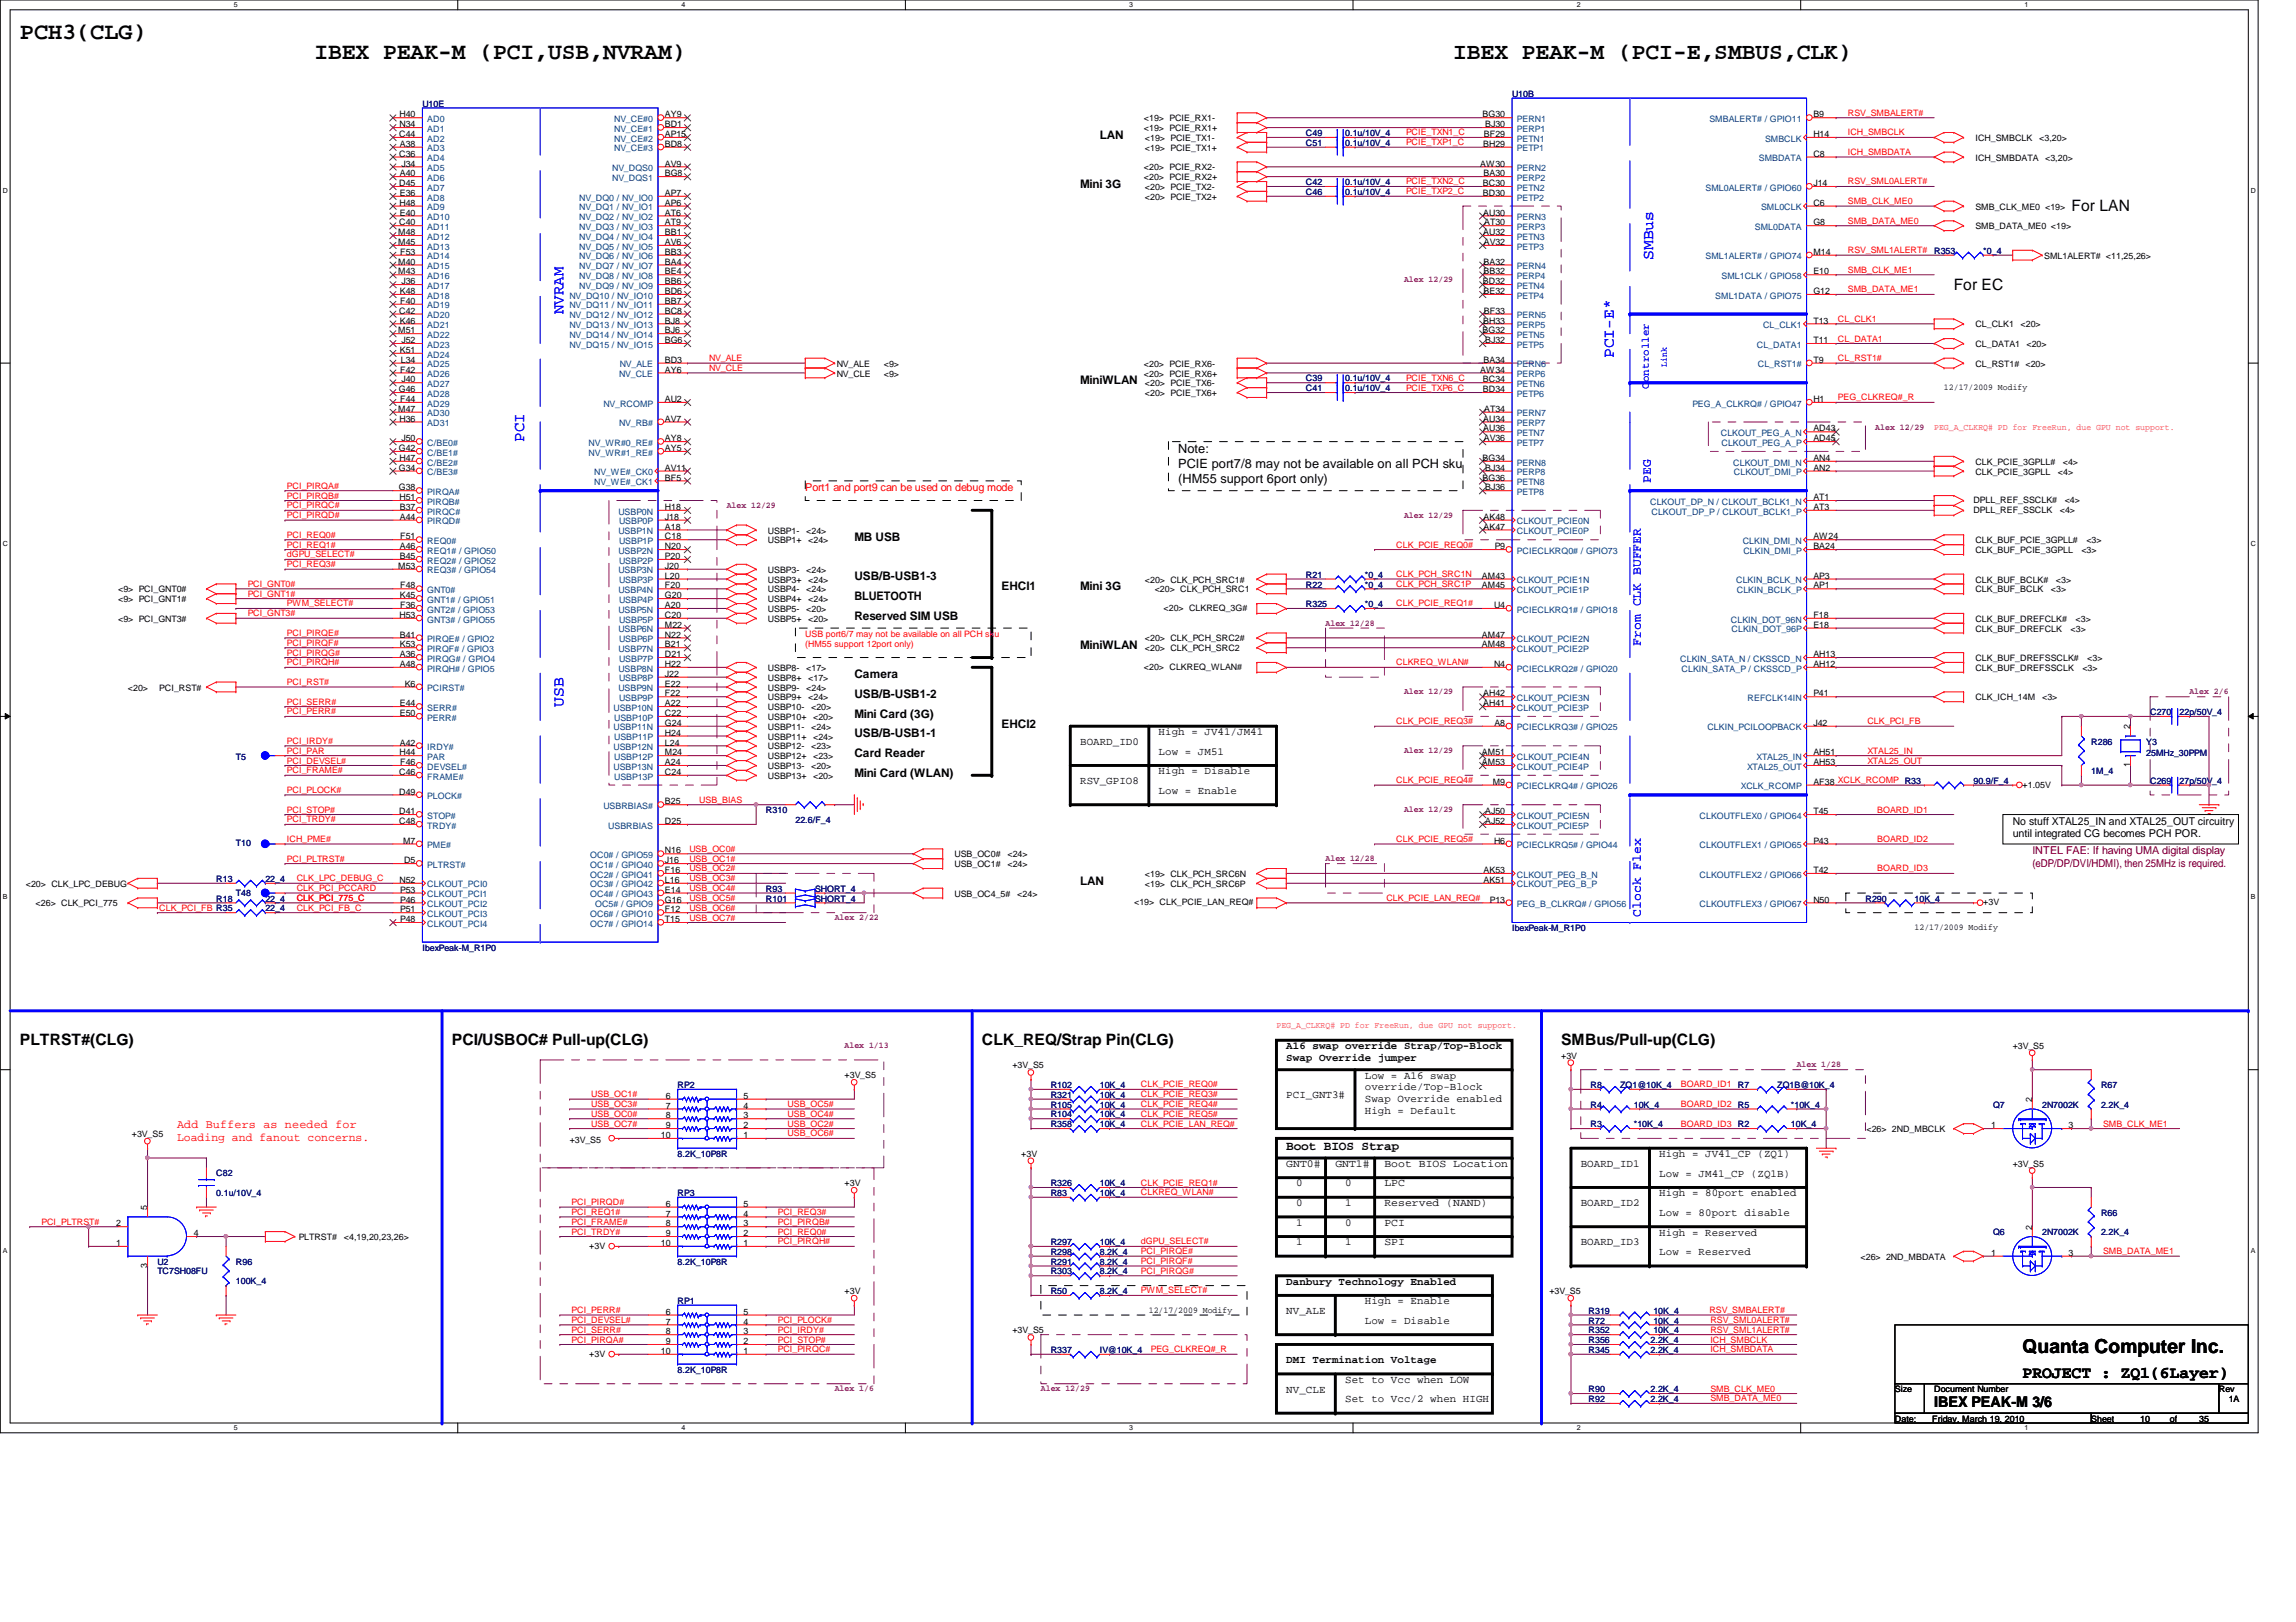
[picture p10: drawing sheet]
<svg xmlns="http://www.w3.org/2000/svg" width="297mm" height="210mm" viewBox="0 0 297 210" stroke-linecap="round" stroke-linejoin="round" font-family="sans-serif">
<defs><g id="words">
<g font-size="3">
<text x="2.6" y="5.1">PCH3(CLG)</text>
<text x="40.7" y="7.6">IBEX PEAK-M (PCI,USB,NVRAM)</text>
<text x="188" y="7.6">IBEX PEAK-M (PCI-E,SMBUS,CLK)</text>
</g>
<text font-size="2.5" x="261.7" y="175">Quanta Computer Inc.</text>
<text font-size="2.2" x="261.7" y="178.3">PROJECT : ZQ1(6Layer)</text>
<g font-size="2">
<text x="268" y="27.3">For LAN</text>
<text x="252.8" y="37.5">For EC</text>
<text x="2.6" y="135.3">PLTRST#(CLG)</text>
<text x="58.5" y="135.3">PCI/USBOC# Pull-up(CLG)</text>
<text x="127" y="135.3">CLK_REQ/Strap Pin(CLG)</text>
<text x="202" y="135.3">SMBus/Pull-up(CLG)</text>
</g>
<g font-size="2" fill="#00f">
<text x="213.9" y="33.7" transform="rotate(-90 213.9 33.7)">SMBus</text>
<text x="72.9" y="40.6" transform="rotate(-90 72.9 40.6)">NVRAM</text>
<text x="208.8" y="46.4" transform="rotate(-90 208.8 46.4)">PCI-E*</text>
<text x="67.8" y="57.1" transform="rotate(-90 67.8 57.1)">PCI</text>
<text x="72.9" y="91.4" transform="rotate(-90 72.9 91.4)">USB</text>
</g>
<text font-size="1.9" x="250.2" y="182.1">IBEX PEAK-M 3/6</text>
<g font-size="1.7">
<text x="152.4" y="58.6">Note:</text>
<text x="152.4" y="60.5">PCIE port7/8 may not be available on all PCH sku</text>
<text x="152.4" y="62.4">(HM55 support 6port only)</text>
<text x="166.4" y="148.8">Boot BIOS Strap</text>
</g>
<g font-size="1.7" fill="#00f">
<text x="213.6" y="62.5" transform="rotate(-90 213.6 62.5)">PEG</text>
<text x="212.3" y="83.6" transform="rotate(-90 212.3 83.6)">From CLK BUFFER</text>
<text x="212.3" y="118.6" transform="rotate(-90 212.3 118.6)">Clock Flex</text>
</g>
<g font-size="1.5">
<text x="142.3" y="17.9">LAN</text>
<text x="139.7" y="24.3">Mini 3G</text>
<text x="139.7" y="49.7">MiniWLAN</text>
<text x="110.5" y="70">MB USB</text>
<text x="110.5" y="77.6">BLUETOOTH</text>
<text x="110.5" y="75.1">USB/B-USB1-3</text>
<text x="129.6" y="76.4">EHCI1</text>
<text x="139.7" y="76.4">Mini 3G</text>
<text x="110.5" y="80.2">Reserved SIM USB</text>
<text x="139.7" y="84">MiniWLAN</text>
<text x="110.5" y="87.8">Camera</text>
<text x="110.5" y="95.4">USB/B-USB1-1</text>
<text x="110.5" y="92.9">Mini Card (3G)</text>
<text x="110.5" y="90.3">USB/B-USB1-2</text>
<text x="129.6" y="94.1">EHCI2</text>
<text x="110.5" y="100.5">Mini Card (WLAN)</text>
<text x="110.5" y="98">Card Reader</text>
<text x="139.7" y="114.5">LAN</text>
</g>
<g font-size="1.5" fill="#f00">
<text x="22.9" y="146">Add Buffers as needed for</text>
<text x="22.9" y="147.7">Loading and fanout concerns.</text>
</g>
<text font-size="1.4" fill="#00f" x="213.3" y="50.3" transform="rotate(-90 213.3 50.3)">Controller</text>
<text font-size="1.4" fill="#f00" x="104.2" y="63.5">Port1 and port9 can be used on debug mode</text>
<g font-size="1.4">
<text x="149.9" y="95.1">High = JV41/JM41</text>
<text x="139.7" y="96.4">BOARD_ID0</text>
<text x="139.7" y="101.5">RSV_GPIO8</text>
<text x="149.9" y="97.7">Low = JM51</text>
<text x="149.9" y="100.2">High = Disable</text>
<text x="149.9" y="102.7">Low = Enable</text>
<text x="260.4" y="106.7">No stuff XTAL25_IN and XTAL25_OUT circuitry</text>
<text x="260.4" y="108.4">until integrated CG becomes PCH POR.</text>
<text x="166.4" y="135.8">A16 swap override Strap/Top-Block</text>
<text x="166.4" y="137.3">Swap Override jumper</text>
<text x="166.4" y="142.1">PCI_GNT3#</text>
<text x="176.6" y="139.6">Low = A16 swap</text>
<text x="176.6" y="141.1">override/Top-Block</text>
<text x="176.6" y="142.6">Swap Override enabled</text>
<text x="176.6" y="144.1">High = Default</text>
<text x="214.7" y="149.7">High = JV41_CP (ZQ1)</text>
<text x="166.4" y="151">GNT0#</text>
<text x="167.7" y="153.5">0</text>
<text x="172.8" y="151">GNT1#</text>
<text x="174" y="153.5">0</text>
<text x="179.1" y="151">Boot BIOS Location</text>
<text x="179.1" y="153.5">LPC</text>
<text x="204.5" y="151">BOARD_ID1</text>
<text x="214.7" y="154.8">High = 80port enabled</text>
<text x="214.7" y="152.3">Low = JM41_CP (ZQ1B)</text>
<text x="167.7" y="158.6">1</text>
<text x="167.7" y="156.1">0</text>
<text x="167.7" y="161.2">1</text>
<text x="174" y="158.6">0</text>
<text x="174" y="156.1">1</text>
<text x="174" y="161.2">1</text>
<text x="179.1" y="156.1">Reserved (NAND)</text>
<text x="179.1" y="158.6">PCI</text>
<text x="179.1" y="161.2">SPI</text>
<text x="204.5" y="156.1">BOARD_ID2</text>
<text x="204.5" y="161.2">BOARD_ID3</text>
<text x="214.7" y="157.4">Low = 80port disable</text>
<text x="214.7" y="159.9">High = Reserved</text>
<text x="166.4" y="166.2">Danbury Technology Enabled</text>
<text x="214.7" y="162.4">Low = Reserved</text>
<text x="166.4" y="170.1">NV_ALE</text>
<text x="176.6" y="168.8">High = Enable</text>
<text x="176.6" y="171.3">Low = Disable</text>
<text x="166.4" y="176.4">DMI Termination Voltage</text>
<text x="174" y="178.9">Set to Vcc when LOW</text>
<text x="166.4" y="180.2">NV_CLE</text>
<text x="174" y="181.5">Set to Vcc/2 when HIGH</text>
</g>
<g font-size="1.4" fill="#800000">
<text x="262.9" y="110.5">INTEL FAE: If having UMA digital display</text>
<text x="262.9" y="112.2">(eDP/DP/DVI/HDMI), then 25MHz is required.</text>
</g>
<g font-size="1.1">
<text x="51.6" y="17.7">C44</text>
<text x="51.7" y="15.2">H40</text>
<text x="51.7" y="16.5">N34</text>
<text x="86" y="15.2">AY9</text>
<text x="86" y="16.5">BD1</text>
<text x="86" y="17.7">AP15</text>
<text x="148" y="15.7">&lt;19&gt; PCIE_RX1-</text>
<text x="148" y="17">&lt;19&gt; PCIE_RX1+</text>
<text x="191.8" y="15.2">BG30</text>
<text x="192" y="17.7">BF29</text>
<text x="192.1" y="16.5">BJ30</text>
<text x="234.6" y="15.2">B9</text>
<text x="234.6" y="17.7">H14</text>
<text x="51.6" y="20.3">C36</text>
<text x="51.7" y="19">A38</text>
<text x="51.7" y="22.8">A40</text>
<text x="51.9" y="21.5">J34</text>
<text x="86" y="19">BD8</text>
<text x="86" y="21.5">AV9</text>
<text x="86" y="22.8">BG8</text>
<text x="148" y="22.1">&lt;20&gt; PCIE_RX2-</text>
<text x="148" y="23.3">&lt;20&gt; PCIE_RX2+</text>
<text x="148.1" y="18.2">&lt;19&gt; PCIE_TX1-</text>
<text x="148.1" y="19.5">&lt;19&gt; PCIE_TX1+</text>
<text x="191.5" y="21.5">AW30</text>
<text x="191.9" y="19">BH29</text>
<text x="191.9" y="22.8">BA30</text>
<text x="234.6" y="20.3">C8</text>
<text x="255.6" y="18.2">ICH_SMBCLK</text>
<text x="255.6" y="20.8">ICH_SMBDATA</text>
<text x="263.8" y="18.2">&lt;3,20&gt;</text>
<text x="264.6" y="20.8">&lt;3,20&gt;</text>
<text x="51.6" y="24.1">D45</text>
<text x="51.6" y="29.2">C40</text>
<text x="51.7" y="26.6">H48</text>
<text x="51.7" y="25.4">E36</text>
<text x="51.7" y="27.9">E40</text>
<text x="86" y="25.4">AP7</text>
<text x="86" y="26.6">AP6</text>
<text x="86" y="27.9">AT6</text>
<text x="86" y="29.2">AT9</text>
<text x="148.1" y="24.6">&lt;20&gt; PCIE_TX2-</text>
<text x="148.1" y="25.9">&lt;20&gt; PCIE_TX2+</text>
<text x="191.9" y="24.1">BC30</text>
<text x="191.9" y="25.4">BD30</text>
<text x="191.9" y="27.9">AU30</text>
<text x="192" y="29.2">AT30</text>
<text x="234.6" y="26.6">C6</text>
<text x="234.6" y="29.2">G8</text>
<text x="234.6" y="24.1">J14</text>
<text x="255.6" y="27.1">SMB_CLK_ME0 &lt;19&gt;</text>
<text x="255.6" y="29.7">SMB_DATA_ME0 &lt;19&gt;</text>
<text x="51.5" y="30.4">M48</text>
<text x="51.5" y="31.7">M45</text>
<text x="51.5" y="34.2">M40</text>
<text x="51.5" y="35.5">M43</text>
<text x="51.8" y="33">F53</text>
<text x="86" y="30.4">BB1</text>
<text x="86" y="31.7">AV6</text>
<text x="86" y="33">BB3</text>
<text x="86" y="34.2">BA4</text>
<text x="86" y="35.5">BE4</text>
<text x="191.9" y="30.4">AU32</text>
<text x="191.9" y="34.2">BA32</text>
<text x="191.9" y="35.5">BB32</text>
<text x="192" y="31.7">AV32</text>
<text x="234.6" y="33">M14</text>
<text x="234.6" y="35.5">E10</text>
<text x="264.5" y="33.5">SML1ALERT# &lt;11,25,26&gt;</text>
<text x="51.6" y="40.6">C42</text>
<text x="51.7" y="41.9">K46</text>
<text x="51.7" y="38.1">K48</text>
<text x="51.8" y="39.3">F40</text>
<text x="51.9" y="36.8">J36</text>
<text x="86" y="38.1">BD6</text>
<text x="86" y="39.3">BB7</text>
<text x="86" y="40.6">BC8</text>
<text x="86" y="41.9">BJ8</text>
<text x="86" y="36.8">BB6</text>
<text x="191.9" y="36.8">BD32</text>
<text x="191.9" y="41.9">BH33</text>
<text x="191.9" y="38.1">BE32</text>
<text x="192" y="40.6">BF33</text>
<text x="234.6" y="41.9">T13</text>
<text x="234.6" y="38.1">G12</text>
<text x="51.5" y="43.1">M51</text>
<text x="51.7" y="45.7">K51</text>
<text x="51.9" y="46.9">L34</text>
<text x="51.9" y="44.4">J52</text>
<text x="86" y="46.9">BD3</text>
<text x="86" y="43.1">BJ6</text>
<text x="86" y="44.4">BG6</text>
<text x="108.2" y="47.5">NV_ALE</text>
<text x="114.3" y="47.5">&lt;9&gt;</text>
<text x="148" y="47.5">&lt;20&gt; PCIE_RX6-</text>
<text x="191.8" y="43.1">BG32</text>
<text x="191.9" y="46.9">BA34</text>
<text x="192.1" y="44.4">BJ32</text>
<text x="234.6" y="44.4">T11</text>
<text x="234.6" y="46.9">T9</text>
<text x="255.6" y="44.9">CL_DATA1 &lt;20&gt;</text>
<text x="255.6" y="47.5">CL_RST1# &lt;20&gt;</text>
<text x="255.6" y="42.4">CL_CLK1</text>
<text x="261.4" y="42.4">&lt;20&gt;</text>
<text x="51.5" y="53.3">M47</text>
<text x="51.6" y="50.8">G46</text>
<text x="51.8" y="48.2">F42</text>
<text x="51.8" y="52">F44</text>
<text x="51.9" y="49.5">J40</text>
<text x="86" y="48.2">AY6</text>
<text x="86" y="52">AU2</text>
<text x="108.2" y="48.7">NV_CLE</text>
<text x="114.3" y="48.7">&lt;9&gt;</text>
<text x="148" y="48.7">&lt;20&gt; PCIE_RX6+</text>
<text x="148.1" y="50">&lt;20&gt; PCIE_TX6-</text>
<text x="148.1" y="51.3">&lt;20&gt; PCIE_TX6+</text>
<text x="191.5" y="48.2">AW34</text>
<text x="191.9" y="49.5">BC34</text>
<text x="191.9" y="50.8">BD34</text>
<text x="192" y="53.3">AT34</text>
<text x="234.6" y="52">H1</text>
<text x="251.5" y="50.5">12/17/2009 Modify</text>
<text x="51.6" y="58.4">G42</text>
<text x="51.7" y="54.6">H36</text>
<text x="51.7" y="59.6">H47</text>
<text x="51.9" y="57.1">J50</text>
<text x="86" y="54.6">AV7</text>
<text x="86" y="57.1">AY8</text>
<text x="86" y="58.4">AY5</text>
<text x="191.8" y="59.6">BG34</text>
<text x="191.9" y="54.6">AU34</text>
<text x="191.9" y="55.8">AU36</text>
<text x="192" y="57.1">AV36</text>
<text x="234.6" y="55.8">AD43</text>
<text x="234.6" y="57.1">AD45</text>
<text x="234.6" y="59.6">AN4</text>
<text x="51.6" y="60.9">G34</text>
<text x="51.6" y="63.5">G38</text>
<text x="51.7" y="64.7">H51</text>
<text x="51.7" y="66">B37</text>
<text x="86" y="60.9">AV11</text>
<text x="86" y="62.2">BF5</text>
<text x="86" y="66">H18</text>
<text x="191.8" y="62.2">BG36</text>
<text x="192.1" y="60.9">BJ34</text>
<text x="192.1" y="63.5">BJ36</text>
<text x="234.6" y="60.9">AN2</text>
<text x="234.6" y="66">AT3</text>
<text x="234.6" y="64.7">AT1</text>
<text x="255.3" y="65.1">DPLL_REF_SSCLK#</text>
<text x="255.6" y="60.2">CLK_PCIE_3GPLL#</text>
<text x="255.6" y="61.4">CLK_PCIE_3GPLL</text>
<text x="266.2" y="61.4">&lt;4&gt;</text>
<text x="266.9" y="60.2">&lt;4&gt;</text>
<text x="267.1" y="65.1">&lt;4&gt;</text>
<text x="51.7" y="67.3">A44</text>
<text x="51.7" y="71.1">A46</text>
<text x="51.8" y="69.8">F51</text>
<text x="86" y="67.3">J18</text>
<text x="86" y="68.5">A18</text>
<text x="86" y="69.8">C18</text>
<text x="86" y="71.1">N20</text>
<text x="99.4" y="69">USBP1-</text>
<text x="99.4" y="70.3">USBP1+</text>
<text x="104.3" y="69">&lt;24&gt;</text>
<text x="104.6" y="70.3">&lt;24&gt;</text>
<text x="191.9" y="67.3">AK48</text>
<text x="191.9" y="68.5">AK47</text>
<text x="193.4" y="71.1">P9</text>
<text x="234.6" y="69.8">AW24</text>
<text x="234.6" y="71.1">BA24</text>
<text x="255.3" y="66.4">DPLL_REF_SSCLK</text>
<text x="255.6" y="70.3">CLK_BUF_PCIE_3GPLL#</text>
<text x="255.6" y="71.6">CLK_BUF_PCIE_3GPLL</text>
<text x="266.5" y="66.4">&lt;4&gt;</text>
<text x="269.3" y="71.6">&lt;3&gt;</text>
<text x="269.9" y="70.3">&lt;3&gt;</text>
<text x="15.3" y="76.7">&lt;9&gt; PCI_GNT0#</text>
<text x="15.3" y="77.9">&lt;9&gt; PCI_GNT1#</text>
<text x="51.5" y="73.6">M53</text>
<text x="51.7" y="72.3">B45</text>
<text x="51.7" y="77.4">K45</text>
<text x="51.8" y="76.2">F48</text>
<text x="86" y="72.3">P20</text>
<text x="86" y="73.6">J20</text>
<text x="86" y="74.9">L20</text>
<text x="86" y="76.2">F20</text>
<text x="86" y="77.4">G20</text>
<text x="99.4" y="76.7">USBP4-</text>
<text x="99.4" y="77.9">USBP4+</text>
<text x="99.4" y="74.1">USBP3-</text>
<text x="99.4" y="75.4">USBP3+</text>
<text x="104.3" y="76.7">&lt;24&gt;</text>
<text x="104.3" y="74.1">&lt;24&gt;</text>
<text x="104.6" y="77.9">&lt;24&gt;</text>
<text x="104.6" y="75.4">&lt;24&gt;</text>
<text x="148.1" y="75.4">&lt;20&gt; CLK_PCH_SRC1#</text>
<text x="149.4" y="76.7">&lt;20&gt; CLK_PCH_SRC1</text>
<text x="191.7" y="74.9">AM43</text>
<text x="191.7" y="76.2">AM45</text>
<text x="234.6" y="74.9">AP3</text>
<text x="234.6" y="76.2">AP1</text>
<text x="255.6" y="75.4">CLK_BUF_BCLK#</text>
<text x="255.6" y="76.7">CLK_BUF_BCLK</text>
<text x="265.3" y="76.7">&lt;3&gt;</text>
<text x="266" y="75.4">&lt;3&gt;</text>
<text x="15.3" y="80.5">&lt;9&gt; PCI_GNT3#</text>
<text x="51.7" y="80">H53</text>
<text x="51.7" y="82.5">B41</text>
<text x="51.7" y="83.8">K53</text>
<text x="51.8" y="78.7">F36</text>
<text x="86" y="78.7">A20</text>
<text x="86" y="80">C20</text>
<text x="86" y="81.2">M22</text>
<text x="86" y="83.8">B21</text>
<text x="86" y="82.5">N22</text>
<text x="99.4" y="79.2">USBP5-</text>
<text x="99.4" y="80.5">USBP5+</text>
<text x="104.3" y="79.2">&lt;20&gt;</text>
<text x="104.6" y="80.5">&lt;20&gt;</text>
<text x="148.1" y="83">&lt;20&gt; CLK_PCH_SRC2#</text>
<text x="150.5" y="79.1">&lt;20&gt; CLKREQ_3G#</text>
<text x="191.7" y="82.5">AM47</text>
<text x="191.7" y="83.8">AM48</text>
<text x="193.3" y="78.7">U4</text>
<text x="234.6" y="80">F18</text>
<text x="234.6" y="81.2">E18</text>
<text x="255.6" y="81.7">CLK_BUF_DREFCLK</text>
<text x="255.6" y="80.5">CLK_BUF_DREFCLK#</text>
<text x="267.9" y="81.7">&lt;3&gt;</text>
<text x="268.5" y="80.5">&lt;3&gt;</text>
<text x="16.5" y="89.4">&lt;20&gt;</text>
<text x="20.6" y="89.4">PCI_RST#</text>
<text x="51.7" y="85">A36</text>
<text x="51.7" y="86.3">A48</text>
<text x="52.4" y="88.9">K6</text>
<text x="86" y="85">D21</text>
<text x="86" y="86.3">H22</text>
<text x="86" y="87.6">J22</text>
<text x="86" y="88.9">E22</text>
<text x="99.4" y="86.8">USBP8-</text>
<text x="99.4" y="88.1">USBP8+</text>
<text x="99.4" y="89.4">USBP9-</text>
<text x="104.3" y="86.8">&lt;17&gt;</text>
<text x="104.3" y="89.4">&lt;24&gt;</text>
<text x="104.6" y="88.1">&lt;17&gt;</text>
<text x="148" y="86.7">&lt;20&gt; CLKREQ_WLAN#</text>
<text x="148.1" y="84.3">&lt;20&gt; CLK_PCH_SRC2</text>
<text x="193.3" y="86.3">N4</text>
<text x="234.6" y="85">AH13</text>
<text x="234.6" y="86.3">AH12</text>
<text x="255.6" y="86.8">CLK_BUF_DREFSSCLK</text>
<text x="255.6" y="85.6">CLK_BUF_DREFSSCLK#</text>
<text x="269.4" y="86.8">&lt;3&gt;</text>
<text x="270" y="85.6">&lt;3&gt;</text>
<text x="51.7" y="92.7">E50</text>
<text x="51.7" y="91.4">E44</text>
<text x="86" y="91.4">A22</text>
<text x="86" y="92.7">C22</text>
<text x="86" y="93.9">G24</text>
<text x="86" y="95.2">H24</text>
<text x="86" y="90.1">F22</text>
<text x="99.4" y="95.7">USBP11+</text>
<text x="99.4" y="94.4">USBP11-</text>
<text x="99.4" y="93.2">USBP10+</text>
<text x="99.4" y="91.9">USBP10-</text>
<text x="99.4" y="90.6">USBP9+</text>
<text x="104.6" y="90.6">&lt;24&gt;</text>
<text x="104.9" y="94.4">&lt;24&gt;</text>
<text x="104.9" y="91.9">&lt;20&gt;</text>
<text x="105.2" y="95.7">&lt;24&gt;</text>
<text x="105.2" y="93.2">&lt;20&gt;</text>
<text x="191.9" y="90.1">AH42</text>
<text x="191.9" y="91.4">AH41</text>
<text x="193.3" y="93.9">A8</text>
<text x="234.6" y="90.1">P41</text>
<text x="234.6" y="93.9">J42</text>
<text x="255.6" y="90.6">CLK_ICH_14M</text>
<text x="264.2" y="90.6">&lt;3&gt;</text>
<text x="275.6" y="94.4" transform="rotate(-90 275.6 94.4)">2</text>
<text x="51.6" y="100.3">C46</text>
<text x="51.7" y="97.7">H44</text>
<text x="51.7" y="96.5">A42</text>
<text x="51.8" y="99">F46</text>
<text x="86" y="96.5">L24</text>
<text x="86" y="97.7">M24</text>
<text x="86" y="99">A24</text>
<text x="86" y="100.3">C24</text>
<text x="99.4" y="99.5">USBP13-</text>
<text x="99.4" y="100.8">USBP13+</text>
<text x="99.4" y="98.3">USBP12+</text>
<text x="99.4" y="97">USBP12-</text>
<text x="104.9" y="99.5">&lt;20&gt;</text>
<text x="104.9" y="97">&lt;23&gt;</text>
<text x="105.2" y="100.8">&lt;20&gt;</text>
<text x="105.2" y="98.3">&lt;23&gt;</text>
<text x="191.7" y="97.7">AM51</text>
<text x="191.7" y="99">AM53</text>
<text x="193.1" y="101.6">M9</text>
<text x="234.6" y="97.7">AH51</text>
<text x="234.6" y="99">AH53</text>
<text x="234.6" y="101.6">AF38 XCLK_RCOMP R33</text>
<text x="261.7" y="101.9">+1.05V</text>
<text x="275.6" y="99.3" transform="rotate(-90 275.6 99.3)">1</text>
<text x="51.6" y="102.8">D49</text>
<text x="51.6" y="105.4">D41</text>
<text x="51.6" y="106.6">C48</text>
<text x="86" y="104.1">B25</text>
<text x="86" y="106.6">D25</text>
<text x="192.1" y="105.4">AJ50</text>
<text x="192.1" y="106.6">AJ52</text>
<text x="234.6" y="105.4">T45</text>
<text x="52.2" y="109.2">M7</text>
<text x="52.3" y="111.7">D5</text>
<text x="86" y="110.4">N16</text>
<text x="86" y="111.7">J16</text>
<text x="86" y="113">F16</text>
<text x="123.5" y="111">USB_OC0#</text>
<text x="123.5" y="112.2">USB_OC1#</text>
<text x="130.3" y="111">&lt;24&gt;</text>
<text x="130.3" y="112.2">&lt;24&gt;</text>
<text x="148.1" y="113.5">&lt;19&gt; CLK_PCH_SRC6N</text>
<text x="191.9" y="113">AK53</text>
<text x="193.3" y="109.2">H6</text>
<text x="234.6" y="109.2">P43</text>
<text x="234.6" y="113">T42</text>
<text x="3.3" y="114.8">&lt;20&gt; CLK_LPC_DEBUG</text>
<text x="4.6" y="117.3">&lt;26&gt; CLK_PCI_775</text>
<text x="51.7" y="114.3">N52</text>
<text x="51.8" y="115.5">P53</text>
<text x="51.8" y="116.8">P46</text>
<text x="51.8" y="118.1">P51</text>
<text x="51.8" y="119.3">P48</text>
<text x="86" y="114.3">L16</text>
<text x="86" y="115.5">E14</text>
<text x="86" y="116.8">G16</text>
<text x="86" y="118.1">F12</text>
<text x="86" y="119.3">T15</text>
<text x="123.5" y="116">USB_OC4_5#</text>
<text x="131.6" y="116">&lt;24&gt;</text>
<text x="146.7" y="117.2">&lt;19&gt; CLK_PCIE_LAN_REQ#</text>
<text x="148.1" y="114.8">&lt;19&gt; CLK_PCH_SRC6P</text>
<text x="191.9" y="114.3">AK51</text>
<text x="192.7" y="116.8">P13</text>
<text x="234.6" y="116.8">N50</text>
<text x="256.6" y="117.2">+3V</text>
<text x="247.7" y="120.4">12/17/2009 Modify</text>
<text x="202" y="137">+3V</text>
<text x="260.4" y="135.7">+3V_S5</text>
<text x="86.1" y="143.5">7</text>
<text x="86.1" y="142.2">6</text>
<text x="96.2" y="143.5">4</text>
<text x="96.2" y="142.2">5</text>
<text x="109.3" y="139.5">+3V_S5</text>
<text x="131" y="138.3">+3V_S5</text>
<text x="262.9" y="142.6" transform="rotate(-90 262.9 142.6)">2</text>
<text x="17.1" y="147.2">+3V_S5</text>
<text x="73.7" y="147.9">+3V_S5</text>
<text x="85.5" y="147.3">10</text>
<text x="86.1" y="146">9</text>
<text x="86.1" y="144.7">8</text>
<text x="96.2" y="147.3">1</text>
<text x="96.2" y="146">2</text>
<text x="96.2" y="144.7">3</text>
<text x="132.1" y="149.7">+3V</text>
<text x="241.5" y="146.5">&lt;26&gt; 2ND_MBCLK</text>
<text x="257.6" y="146">1</text>
<text x="267.6" y="146">3</text>
<text x="109.3" y="153.5">+3V</text>
<text x="260.4" y="151">+3V_S5</text>
<text x="15" y="158.7">2</text>
<text x="15" y="161.2">1</text>
<text x="19" y="156.6" transform="rotate(-90 19 156.6)">5</text>
<text x="25.1" y="160">4</text>
<text x="38.6" y="160.5">PLTRST#</text>
<text x="44.5" y="160.5">&lt;4,19,20,23,26&gt;</text>
<text x="76.2" y="161.6">+3V</text>
<text x="85.5" y="161.2">10</text>
<text x="86.1" y="160">9</text>
<text x="86.1" y="158.7">8</text>
<text x="86.1" y="157.4">7</text>
<text x="86.1" y="156.2">6</text>
<text x="96.2" y="161.2">1</text>
<text x="96.2" y="160">2</text>
<text x="96.2" y="158.7">3</text>
<text x="96.2" y="157.4">4</text>
<text x="96.2" y="156.2">5</text>
<text x="262.9" y="159.1" transform="rotate(-90 262.9 159.1)">2</text>
<text x="19" y="164.1" transform="rotate(-90 19 164.1)">3</text>
<text x="109.3" y="167.5">+3V</text>
<text x="200.4" y="167.5">+3V_S5</text>
<text x="240.7" y="163">&lt;26&gt; 2ND_MBDATA</text>
<text x="257.6" y="162.5">1</text>
<text x="267.6" y="162.5">3</text>
<text x="86.1" y="173.9">9</text>
<text x="86.1" y="172.7">8</text>
<text x="86.1" y="171.4">7</text>
<text x="86.1" y="170.1">6</text>
<text x="96.2" y="173.9">2</text>
<text x="96.2" y="172.7">3</text>
<text x="96.2" y="171.4">4</text>
<text x="96.2" y="170.1">5</text>
<text x="131" y="172.6">+3V_S5</text>
<text x="148.6" y="169.9">12/17/2009 Modify</text>
<text x="76.2" y="175.6">+3V</text>
<text x="85.5" y="175.2">10</text>
<text x="96.2" y="175.2">1</text>
<text x="245.1" y="180.2">Size</text>
<text x="245.1" y="184">Date:</text>
<text x="250" y="184">Friday, March 19, 2010</text>
<text x="250.2" y="180.2">Document Number</text>
<text x="270.5" y="184">Sheet</text>
<text x="276.9" y="184">10</text>
<text x="280.7" y="184">of</text>
<text x="284.5" y="184">35</text>
<text x="287.1" y="180.2">Rev</text>
<text x="288.3" y="181.4">1A</text>
</g>
<g font-size="1.1" fill="#000080">
<text x="54.6" y="13.8">U10E</text>
<text x="168.9" y="17.6">C49</text>
<text x="174" y="17.6">0.1u/10V_4</text>
<text x="195.6" y="12.5">U10B</text>
<text x="168.9" y="24">C42</text>
<text x="168.9" y="18.9">C51</text>
<text x="174" y="24">0.1u/10V_4</text>
<text x="174" y="18.9">0.1u/10V_4</text>
<text x="168.9" y="25.2">C46</text>
<text x="174" y="25.2">0.1u/10V_4</text>
<text x="250.2" y="32.9">R353</text>
<text x="256.6" y="32.9">*0_4</text>
<text x="168.9" y="49.4">C39</text>
<text x="168.9" y="50.6">C41</text>
<text x="174" y="49.4">0.1u/10V_4</text>
<text x="174" y="50.6">0.1u/10V_4</text>
<text x="168.9" y="76">R22</text>
<text x="168.9" y="74.8">R21</text>
<text x="176.6" y="76">*0_4</text>
<text x="176.6" y="74.8">*0_4</text>
<text x="168.9" y="78.6">R325</text>
<text x="176.6" y="78.6">*0_4</text>
<text x="278.2" y="92.5">C270</text>
<text x="282" y="92.5">22p/50V_4</text>
<text x="30.5" y="98.4">T5</text>
<text x="255.3" y="101.4">90.9/F_4</text>
<text x="270.5" y="96.4">R286</text>
<text x="270.5" y="100.2">1M_4</text>
<text x="277.7" y="96.4">Y3</text>
<text x="277.7" y="97.9">25MHz_30PPM</text>
<text x="278.2" y="101.4">C269</text>
<text x="282" y="101.4">27p/50V_4</text>
<text x="99.1" y="105.2">R310</text>
<text x="102.9" y="106.5">22.6/F_4</text>
<text x="30.5" y="109.4">T10</text>
<text x="28" y="116.7">R18</text>
<text x="28" y="114.1">R13</text>
<text x="30.5" y="115.9">T48</text>
<text x="34.3" y="117.9">22_4</text>
<text x="34.3" y="116.7">22_4</text>
<text x="34.3" y="114.1">22_4</text>
<text x="99.1" y="115.4">R93</text>
<text x="99.1" y="116.7">R101</text>
<text x="105.4" y="115.4">SHORT_4</text>
<text x="105.4" y="116.7">SHORT_4</text>
<text x="241.3" y="116.7">R290</text>
<text x="247.7" y="116.7">10K_4</text>
<text x="54.6" y="123">IbexPeak-M_R1P0</text>
<text x="195.6" y="120.5">IbexPeak-M_R1P0</text>
<text x="87.7" y="140.8">RP2</text>
<text x="135.9" y="140.8">R102</text>
<text x="135.9" y="142.1">R321</text>
<text x="135.9" y="143.3">R105</text>
<text x="142.3" y="140.8">10K_4</text>
<text x="142.3" y="142.1">10K_4</text>
<text x="142.3" y="143.3">10K_4</text>
<text x="205.8" y="140.8">R8</text>
<text x="205.8" y="143.3">R4</text>
<text x="209.6" y="140.8">ZQ1@10K_4</text>
<text x="211.4" y="143.3">10K_4</text>
<text x="229.9" y="140.8">ZQ1B@10K_4</text>
<text x="231.7" y="143.3">*10K_4</text>
<text x="257.8" y="143.3">Q7</text>
<text x="264.2" y="143.3">2N7002K</text>
<text x="271.8" y="140.8">R67</text>
<text x="271.8" y="143.3">2.2K_4</text>
<text x="87.7" y="149.7">8.2K_10P8R</text>
<text x="135.9" y="144.6">R104</text>
<text x="135.9" y="145.9">R358</text>
<text x="142.3" y="144.6">10K_4</text>
<text x="142.3" y="145.9">10K_4</text>
<text x="205.8" y="145.9">R3</text>
<text x="211.4" y="145.9">*10K_4</text>
<text x="231.7" y="145.9">10K_4</text>
<text x="28" y="152.2">C82</text>
<text x="28" y="154.8">0.1u/10V_4</text>
<text x="87.7" y="154.8">RP3</text>
<text x="135.9" y="153.5">R326</text>
<text x="135.9" y="154.8">R83</text>
<text x="142.3" y="153.5">10K_4</text>
<text x="142.3" y="154.8">10K_4</text>
<text x="135.9" y="161.1">R297</text>
<text x="142.3" y="161.1">10K_4</text>
<text x="257.8" y="159.9">Q6</text>
<text x="264.2" y="159.9">2N7002K</text>
<text x="271.8" y="157.3">R66</text>
<text x="271.8" y="159.9">2.2K_4</text>
<text x="20.4" y="163.7">U2</text>
<text x="20.4" y="164.9">TC7SH08FU</text>
<text x="30.5" y="163.7">R96</text>
<text x="30.5" y="166.2">100K_4</text>
<text x="87.7" y="163.7">8.2K_10P8R</text>
<text x="135.9" y="162.4">R298</text>
<text x="135.9" y="164.9">R303</text>
<text x="135.9" y="167.5">R50</text>
<text x="135.9" y="163.7">R291</text>
<text x="142.3" y="162.4">8.2K_4</text>
<text x="142.3" y="164.9">8.2K_4</text>
<text x="142.3" y="167.5">8.2K_4</text>
<text x="142.3" y="163.7">8.2K_4</text>
<text x="87.7" y="168.7">RP1</text>
<text x="205.5" y="171.3">R72</text>
<text x="205.5" y="170">R319</text>
<text x="205.5" y="172.6">R352</text>
<text x="205.5" y="173.8">R356</text>
<text x="213.5" y="173.8">2.2K_4</text>
<text x="213.9" y="171.3">10K_4</text>
<text x="213.9" y="170">10K_4</text>
<text x="213.9" y="172.6">10K_4</text>
<text x="87.7" y="177.6">8.2K_10P8R</text>
<text x="135.9" y="175.1">R337</text>
<text x="142.3" y="175.1">IV@10K_4</text>
<text x="205.5" y="175.1">R345</text>
<text x="213.5" y="175.1">2.2K_4</text>
<text x="205.5" y="181.4">R92</text>
<text x="205.5" y="180.2">R90</text>
<text x="213.5" y="181.4">2.2K_4</text>
<text x="213.5" y="180.2">2.2K_4</text>
</g>
<g font-size="1.1" fill="#004080">
<text x="55.3" y="15.8">AD0</text>
<text x="55.3" y="17.1">AD1</text>
<text x="79.5" y="15.8">NV_CE#0</text>
<text x="79.5" y="17.1">NV_CE#1</text>
<text x="196.3" y="15.8">PERN1</text>
<text x="196.3" y="17.1">PERP1</text>
<text x="221.1" y="15.8">SMBALERT# / GPIO11</text>
<text x="55.3" y="18.3">AD2</text>
<text x="55.3" y="19.6">AD3</text>
<text x="55.3" y="20.9">AD4</text>
<text x="55.3" y="22.1">AD5</text>
<text x="55.3" y="23.4">AD6</text>
<text x="79.2" y="22.1">NV_DQS0</text>
<text x="79.2" y="23.4">NV_DQS1</text>
<text x="79.5" y="18.3">NV_CE#2</text>
<text x="79.5" y="19.6">NV_CE#3</text>
<text x="196.3" y="22.1">PERN2</text>
<text x="196.3" y="23.4">PERP2</text>
<text x="196.3" y="18.3">PETN1</text>
<text x="196.3" y="19.6">PETP1</text>
<text x="227.5" y="20.9">SMBDATA</text>
<text x="228.3" y="18.3">SMBCLK</text>
<text x="55.3" y="24.7">AD7</text>
<text x="55.3" y="26">AD8</text>
<text x="55.3" y="27.2">AD9</text>
<text x="55.3" y="28.5">AD10</text>
<text x="55.3" y="29.8">AD11</text>
<text x="74.9" y="26">NV_DQ0 / NV_IO0</text>
<text x="74.9" y="27.2">NV_DQ1 / NV_IO1</text>
<text x="74.9" y="28.5">NV_DQ2 / NV_IO2</text>
<text x="74.9" y="29.8">NV_DQ3 / NV_IO3</text>
<text x="196.3" y="28.5">PERN3</text>
<text x="196.3" y="29.8">PERP3</text>
<text x="196.3" y="24.7">PETN2</text>
<text x="196.3" y="26">PETP2</text>
<text x="220.6" y="24.7">SML0ALERT# / GPIO60</text>
<text x="227" y="29.8">SML0DATA</text>
<text x="227.8" y="27.2">SML0CLK</text>
<text x="55.3" y="31">AD12</text>
<text x="55.3" y="32.3">AD13</text>
<text x="55.3" y="33.6">AD14</text>
<text x="55.3" y="34.8">AD15</text>
<text x="74.9" y="31">NV_DQ4 / NV_IO4</text>
<text x="74.9" y="32.3">NV_DQ5 / NV_IO5</text>
<text x="74.9" y="33.6">NV_DQ6 / NV_IO6</text>
<text x="74.9" y="34.8">NV_DQ7 / NV_IO7</text>
<text x="196.3" y="34.8">PERN4</text>
<text x="196.3" y="31">PETN3</text>
<text x="196.3" y="32.3">PETP3</text>
<text x="220.6" y="33.6">SML1ALERT# / GPIO74</text>
<text x="55.3" y="41.2">AD20</text>
<text x="55.3" y="36.1">AD16</text>
<text x="55.3" y="37.4">AD17</text>
<text x="55.3" y="38.7">AD18</text>
<text x="55.3" y="39.9">AD19</text>
<text x="73.7" y="38.7">NV_DQ10 / NV_IO10</text>
<text x="73.7" y="39.9">NV_DQ11 / NV_IO11</text>
<text x="73.7" y="41.2">NV_DQ12 / NV_IO12</text>
<text x="74.9" y="36.1">NV_DQ8 / NV_IO8</text>
<text x="74.9" y="37.4">NV_DQ9 / NV_IO9</text>
<text x="196.3" y="36.1">PERP4</text>
<text x="196.3" y="41.2">PERN5</text>
<text x="196.3" y="37.4">PETN4</text>
<text x="196.3" y="38.7">PETP4</text>
<text x="221.9" y="38.7">SML1DATA / GPIO75</text>
<text x="222.7" y="36.1">SML1CLK / GPIO58</text>
<text x="55.3" y="42.5">AD21</text>
<text x="55.3" y="43.7">AD22</text>
<text x="55.3" y="45">AD23</text>
<text x="55.3" y="46.3">AD24</text>
<text x="55.3" y="47.5">AD25</text>
<text x="73.7" y="42.5">NV_DQ13 / NV_IO13</text>
<text x="73.7" y="43.7">NV_DQ14 / NV_IO14</text>
<text x="73.7" y="45">NV_DQ15 / NV_IO15</text>
<text x="80.2" y="47.5">NV_ALE</text>
<text x="196.3" y="42.5">PERP5</text>
<text x="196.3" y="47.5">PERN6</text>
<text x="196.3" y="43.7">PETN5</text>
<text x="196.3" y="45">PETP5</text>
<text x="227.3" y="45">CL_DATA1</text>
<text x="227.4" y="47.5">CL_RST1#</text>
<text x="228.1" y="42.5">CL_CLK1</text>
<text x="55.3" y="48.8">AD26</text>
<text x="55.3" y="50.1">AD27</text>
<text x="55.3" y="51.4">AD28</text>
<text x="55.3" y="52.6">AD29</text>
<text x="55.3" y="53.9">AD30</text>
<text x="78.1" y="52.6">NV_RCOMP</text>
<text x="80.1" y="48.8">NV_CLE</text>
<text x="196.3" y="48.8">PERP6</text>
<text x="196.3" y="53.9">PERN7</text>
<text x="196.3" y="50.1">PETN6</text>
<text x="196.3" y="51.4">PETP6</text>
<text x="218.9" y="52.6">PEG_A_CLKRQ# / GPIO47</text>
<text x="55.3" y="55.2">AD31</text>
<text x="55.3" y="57.7">C/BE0#</text>
<text x="55.3" y="59">C/BE1#</text>
<text x="76.2" y="57.7">NV_WR#0_RE#</text>
<text x="76.2" y="59">NV_WR#1_RE#</text>
<text x="80.1" y="55.2">NV_RB#</text>
<text x="196.3" y="55.2">PERP7</text>
<text x="196.3" y="56.4">PETN7</text>
<text x="196.3" y="57.7">PETP7</text>
<text x="222.6" y="56.4">CLKOUT_PEG_A_N</text>
<text x="222.7" y="57.7">CLKOUT_PEG_A_P</text>
<text x="55.3" y="60.2">C/BE2#</text>
<text x="55.3" y="61.5">C/BE3#</text>
<text x="55.3" y="64.1">PIRQA#</text>
<text x="55.3" y="65.3">PIRQB#</text>
<text x="76.9" y="61.5">NV_WE#_CK0</text>
<text x="76.9" y="62.8">NV_WE#_CK1</text>
<text x="196.3" y="60.2">PERN8</text>
<text x="196.3" y="61.5">PERP8</text>
<text x="196.3" y="62.8">PETN8</text>
<text x="196.3" y="64.1">PETP8</text>
<text x="213.5" y="65.3">CLKOUT_DP_N / CLKOUT_BCLK1_N</text>
<text x="224.2" y="60.2">CLKOUT_DMI_N</text>
<text x="224.3" y="61.5">CLKOUT_DMI_P</text>
<text x="55.3" y="66.6">PIRQC#</text>
<text x="55.3" y="67.9">PIRQD#</text>
<text x="55.3" y="70.4">REQ0#</text>
<text x="55.3" y="71.7">REQ1# / GPIO50</text>
<text x="80" y="66.6">USBP0N</text>
<text x="80" y="69.1">USBP1N</text>
<text x="80" y="71.7">USBP2N</text>
<text x="80.1" y="67.9">USBP0P</text>
<text x="80.1" y="70.4">USBP1P</text>
<text x="196.3" y="67.9">CLKOUT_PCIE0N</text>
<text x="196.3" y="69.1">CLKOUT_PCIE0P</text>
<text x="196.3" y="71.7">PCIECLKRQ0# / GPIO73</text>
<text x="213.7" y="66.6">CLKOUT_DP_P / CLKOUT_BCLK1_P</text>
<text x="225.5" y="70.4">CLKIN_DMI_N</text>
<text x="225.5" y="71.7">CLKIN_DMI_P</text>
<text x="55.3" y="72.9">REQ2# / GPIO52</text>
<text x="55.3" y="74.2">REQ3# / GPIO54</text>
<text x="55.3" y="76.8">GNT0#</text>
<text x="80" y="74.2">USBP3N</text>
<text x="80" y="76.8">USBP4N</text>
<text x="80.1" y="72.9">USBP2P</text>
<text x="80.1" y="75.5">USBP3P</text>
<text x="196.3" y="75.5">CLKOUT_PCIE1N</text>
<text x="196.3" y="76.8">CLKOUT_PCIE1P</text>
<text x="224.6" y="75.5">CLKIN_BCLK_N</text>
<text x="224.7" y="76.8">CLKIN_BCLK_P</text>
<text x="55.3" y="78">GNT1# / GPIO51</text>
<text x="55.3" y="79.3">GNT2# / GPIO53</text>
<text x="55.3" y="80.6">GNT3# / GPIO55</text>
<text x="55.3" y="83.1">PIRQE# / GPIO2</text>
<text x="80" y="79.3">USBP5N</text>
<text x="80" y="81.8">USBP6N</text>
<text x="80.1" y="78">USBP4P</text>
<text x="80.1" y="80.6">USBP5P</text>
<text x="80.1" y="83.1">USBP6P</text>
<text x="196.3" y="83.1">CLKOUT_PCIE2N</text>
<text x="196.3" y="79.3">PCIECLKRQ1# / GPIO18</text>
<text x="223.9" y="80.6">CLKIN_DOT_96N</text>
<text x="224" y="81.8">CLKIN_DOT_96P</text>
<text x="55.3" y="89.5">PCIRST#</text>
<text x="55.3" y="84.4">PIRQF# / GPIO3</text>
<text x="55.3" y="85.6">PIRQG# / GPIO4</text>
<text x="55.3" y="86.9">PIRQH# / GPIO5</text>
<text x="80" y="84.4">USBP7N</text>
<text x="80" y="86.9">USBP8N</text>
<text x="80" y="89.5">USBP9N</text>
<text x="80.1" y="85.6">USBP7P</text>
<text x="80.1" y="88.2">USBP8P</text>
<text x="196.3" y="84.4">CLKOUT_PCIE2P</text>
<text x="196.3" y="86.9">PCIECLKRQ2# / GPIO20</text>
<text x="217.4" y="85.6">CLKIN_SATA_N / CKSSCD_N</text>
<text x="217.5" y="86.9">CLKIN_SATA_P / CKSSCD_P</text>
<text x="55.3" y="93.3">PERR#</text>
<text x="55.3" y="92">SERR#</text>
<text x="79.4" y="92">USBP10N</text>
<text x="79.4" y="94.5">USBP11N</text>
<text x="79.5" y="93.3">USBP10P</text>
<text x="79.5" y="95.8">USBP11P</text>
<text x="80.1" y="90.7">USBP9P</text>
<text x="196.3" y="90.7">CLKOUT_PCIE3N</text>
<text x="196.3" y="92">CLKOUT_PCIE3P</text>
<text x="196.3" y="94.5">PCIECLKRQ3# / GPIO25</text>
<text x="220.9" y="94.5">CLKIN_PCILOOPBACK</text>
<text x="226.1" y="90.7">REFCLK14IN</text>
<text x="55.3" y="99.6">DEVSEL#</text>
<text x="55.3" y="100.9">FRAME#</text>
<text x="55.3" y="97.1">IRDY#</text>
<text x="55.3" y="98.3">PAR</text>
<text x="79.4" y="97.1">USBP12N</text>
<text x="79.4" y="99.6">USBP13N</text>
<text x="79.5" y="98.3">USBP12P</text>
<text x="79.5" y="100.9">USBP13P</text>
<text x="196.3" y="98.3">CLKOUT_PCIE4N</text>
<text x="196.3" y="99.6">CLKOUT_PCIE4P</text>
<text x="226" y="99.6">XTAL25_OUT</text>
<text x="227.2" y="98.3">XTAL25_IN</text>
<text x="55.3" y="103.4">PLOCK#</text>
<text x="55.3" y="106">STOP#</text>
<text x="55.3" y="107.2">TRDY#</text>
<text x="78.1" y="104.7">USBRBIAS#</text>
<text x="78.7" y="107.2">USBRBIAS</text>
<text x="196.3" y="106">CLKOUT_PCIE5N</text>
<text x="196.3" y="107.2">CLKOUT_PCIE5P</text>
<text x="196.3" y="102.2">PCIECLKRQ4# / GPIO26</text>
<text x="219.9" y="106">CLKOUTFLEX0 / GPIO64</text>
<text x="225.2" y="102.2">XCLK_RCOMP</text>
<text x="55.3" y="112.3">PLTRST#</text>
<text x="55.3" y="109.8">PME#</text>
<text x="76.4" y="111">OC0# / GPIO59</text>
<text x="76.4" y="112.3">OC1# / GPIO40</text>
<text x="76.4" y="113.6">OC2# / GPIO41</text>
<text x="196.3" y="109.8">PCIECLKRQ5# / GPIO44</text>
<text x="196.3" y="113.6">CLKOUT_PEG_B_N</text>
<text x="219.9" y="109.8">CLKOUTFLEX1 / GPIO65</text>
<text x="219.9" y="113.6">CLKOUTFLEX2 / GPIO66</text>
<text x="55.3" y="114.9">CLKOUT_PCI0</text>
<text x="55.3" y="116.1">CLKOUT_PCI1</text>
<text x="55.3" y="117.4">CLKOUT_PCI2</text>
<text x="55.3" y="118.7">CLKOUT_PCI3</text>
<text x="55.3" y="119.9">CLKOUT_PCI4</text>
<text x="76.4" y="114.9">OC3# / GPIO42</text>
<text x="76.4" y="116.1">OC4# / GPIO43</text>
<text x="76.4" y="118.7">OC6# / GPIO10</text>
<text x="76.4" y="119.9">OC7# / GPIO14</text>
<text x="77" y="117.4">OC5# / GPIO9</text>
<text x="196.3" y="117.4">PEG_B_CLKRQ# / GPIO56</text>
<text x="196.3" y="114.9">CLKOUT_PEG_B_P</text>
<text x="219.9" y="117.4">CLKOUTFLEX3 / GPIO67</text>
</g>
<g font-size="1.1" fill="#f00">
<text x="181.9" y="17.5">PCIE_TXN1_C</text>
<text x="239.1" y="15">RSV_SMBALERT#</text>
<text x="239.1" y="17.5">ICH_SMBCLK</text>
<text x="181.9" y="23.9">PCIE_TXN2_C</text>
<text x="181.9" y="18.8">PCIE_TXP1_C</text>
<text x="239.1" y="20.1">ICH_SMBDATA</text>
<text x="239.1" y="23.9">RSV_SML0ALERT#</text>
<text x="181.9" y="25.1">PCIE_TXP2_C</text>
<text x="239.1" y="26.4">SMB_CLK_ME0</text>
<text x="239.1" y="29">SMB_DATA_ME0</text>
<text x="239.1" y="35.3">SMB_CLK_ME1</text>
<text x="239.1" y="32.8">RSV_SML1ALERT#</text>
<text x="237.8" y="41.7">CL_CLK1</text>
<text x="239.1" y="37.8">SMB_DATA_ME1</text>
<text x="91.7" y="46.7">NV_ALE</text>
<text x="237.8" y="44.2">CL_DATA1</text>
<text x="237.8" y="46.7">CL_RST1#</text>
<text x="91.7" y="48">NV_CLE</text>
<text x="181.9" y="49.3">PCIE_TXN6_C</text>
<text x="181.9" y="50.5">PCIE_TXP6_C</text>
<text x="237.8" y="51.8">PEG_CLKREQ#_R</text>
<text x="37.1" y="63.2">PCI_PIRQA#</text>
<text x="37.1" y="64.5">PCI_PIRQB#</text>
<text x="37.1" y="65.8">PCI_PIRQC#</text>
<text x="37.1" y="67.1">PCI_PIRQD#</text>
<text x="37.1" y="69.6">PCI_REQ0#</text>
<text x="37.1" y="70.9">PCI_REQ1#</text>
<text x="180.6" y="70.9">CLK_PCIE_REQ0#</text>
<text x="32" y="75.9">PCI_GNT0#</text>
<text x="32" y="77.2">PCI_GNT1#</text>
<text x="37.1" y="73.4">PCI_REQ3#</text>
<text x="37.1" y="72.1">dGPU_SELECT#</text>
<text x="180.6" y="74.7">CLK_PCH_SRC1N</text>
<text x="180.6" y="75.9">CLK_PCH_SRC1P</text>
<text x="32" y="79.8">PCI_GNT3#</text>
<text x="37.1" y="82.3">PCI_PIRQE#</text>
<text x="37.1" y="83.6">PCI_PIRQF#</text>
<text x="37.1" y="78.5">PWM_SELECT#</text>
<text x="104.2" y="82.4">USB port6/7 may not be available on all PCH sku</text>
<text x="104.2" y="83.8">(HM55 support 12port only)</text>
<text x="180.6" y="78.5">CLK_PCIE_REQ1#</text>
<text x="37.1" y="86.1">PCI_PIRQH#</text>
<text x="37.1" y="88.6">PCI_RST#</text>
<text x="37.1" y="84.8">PCI_PIRQG#</text>
<text x="180.6" y="86.1">CLKREQ_WLAN#</text>
<text x="37.1" y="91.2">PCI_SERR#</text>
<text x="37.1" y="92.5">PCI_PERR#</text>
<text x="180.6" y="93.7">CLK_PCIE_REQ3#</text>
<text x="241.6" y="93.7">CLK_PCI_FB</text>
<text x="37.1" y="96.3">PCI_IRDY#</text>
<text x="37.1" y="97.5">PCI_PAR</text>
<text x="37.1" y="98.8">PCI_DEVSEL#</text>
<text x="37.1" y="100.1">PCI_FRAME#</text>
<text x="180.6" y="101.3">CLK_PCIE_REQ4#</text>
<text x="241.6" y="97.5">XTAL25_IN</text>
<text x="241.6" y="98.8">XTAL25_OUT</text>
<text x="37.1" y="105.2">PCI_STOP#</text>
<text x="37.1" y="106.4">PCI_TRDY#</text>
<text x="37.1" y="102.6">PCI_PLOCK#</text>
<text x="90.5" y="103.9">USB_BIAS</text>
<text x="242.9" y="105.2">BOARD_ID1</text>
<text x="37.1" y="109">ICH_PME#</text>
<text x="37.1" y="111.5">PCI_PLTRST#</text>
<text x="89.2" y="111.5">USB_OC1#</text>
<text x="89.2" y="112.8">USB_OC2#</text>
<text x="89.2" y="110.2">USB_OC0#</text>
<text x="180.6" y="109">CLK_PCIE_REQ5#</text>
<text x="242.9" y="109">BOARD_ID2</text>
<text x="242.9" y="112.8">BOARD_ID3</text>
<text x="20.6" y="117.9">CLK_PCI_FB R35</text>
<text x="38.4" y="117.9">CLK_PCI_FB_C</text>
<text x="38.4" y="114">CLK_LPC_DEBUG_C</text>
<text x="38.4" y="116.6">CLK_PCI_775_C</text>
<text x="38.4" y="115.3">CLK_PCI_PCCARD</text>
<text x="89.2" y="119.1">USB_OC7#</text>
<text x="89.2" y="117.9">USB_OC6#</text>
<text x="89.2" y="115.3">USB_OC4#</text>
<text x="89.2" y="116.6">USB_OC5#</text>
<text x="89.2" y="114">USB_OC3#</text>
<text x="179.4" y="116.6">CLK_PCIE_LAN_REQ#</text>
<text x="76.5" y="143.3">USB_OC3#</text>
<text x="76.5" y="142">USB_OC1#</text>
<text x="101.9" y="143.3">USB_OC5#</text>
<text x="147.6" y="140.7">CLK_PCIE_REQ0#</text>
<text x="147.6" y="142">CLK_PCIE_REQ3#</text>
<text x="147.6" y="143.3">CLK_PCIE_REQ4#</text>
<text x="217.5" y="140.7">BOARD_ID1 R7</text>
<text x="217.5" y="143.3">BOARD_ID2 R5</text>
<text x="76.5" y="144.5">USB_OC0#</text>
<text x="76.5" y="145.8">USB_OC7#</text>
<text x="101.9" y="145.8">USB_OC2#</text>
<text x="101.9" y="144.5">USB_OC4#</text>
<text x="101.9" y="147.1">USB_OC6#</text>
<text x="147.6" y="144.5">CLK_PCIE_REQ5#</text>
<text x="147.6" y="145.8">CLK_PCIE_LAN_REQ#</text>
<text x="217.5" y="145.8">BOARD_ID3 R2</text>
<text x="272.1" y="145.8">SMB_CLK_ME1</text>
<text x="74" y="156">PCI_PIRQD#</text>
<text x="147.6" y="154.7">CLKREQ_WLAN#</text>
<text x="147.6" y="153.4">CLK_PCIE_REQ1#</text>
<text x="5.4" y="158.5">PCI_PLTRST#</text>
<text x="74" y="157.2">PCI_REQ1#</text>
<text x="74" y="158.5">PCI_FRAME#</text>
<text x="74" y="159.8">PCI_TRDY#</text>
<text x="100.6" y="161">PCI_PIRQH#</text>
<text x="100.6" y="158.5">PCI_PIRQB#</text>
<text x="100.6" y="159.8">PCI_REQ0#</text>
<text x="100.6" y="157.2">PCI_REQ3#</text>
<text x="147.6" y="161">dGPU_SELECT#</text>
<text x="147.6" y="163.6">PCI_PIRQF#</text>
<text x="147.6" y="164.8">PCI_PIRQG#</text>
<text x="147.6" y="162.3">PCI_PIRQE#</text>
<text x="147.6" y="167.4">PWM_SELECT#</text>
<text x="272.1" y="162.3">SMB_DATA_ME1</text>
<text x="74" y="171.2">PCI_DEVSEL#</text>
<text x="74" y="172.5">PCI_SERR#</text>
<text x="74" y="173.7">PCI_PIRQA#</text>
<text x="74" y="169.9">PCI_PERR#</text>
<text x="100.6" y="173.7">PCI_STOP#</text>
<text x="100.6" y="171.2">PCI_PLOCK#</text>
<text x="100.6" y="172.5">PCI_IRDY#</text>
<text x="221.1" y="169.9">RSV_SMBALERT#</text>
<text x="221.3" y="171.2">RSV_SML0ALERT#</text>
<text x="221.3" y="173.7">ICH_SMBCLK</text>
<text x="221.3" y="172.5">RSV_SML1ALERT#</text>
<text x="100.6" y="175">PCI_PIRQC#</text>
<text x="148.9" y="175">PEG_CLKREQ#_R</text>
<text x="221.3" y="175">ICH_SMBDATA</text>
<text x="221.3" y="181.4">SMB_DATA_ME0</text>
<text x="221.3" y="180.1">SMB_CLK_ME0</text>
</g>
<g font-size="1.1" fill="#800080">
<text x="181.6" y="36.5">Alex 12/29</text>
<text x="242.6" y="55.6">Alex 12/29</text>
<text x="94" y="65.7">Alex 12/29</text>
<text x="181.6" y="67">Alex 12/29</text>
<text x="171.5" y="81">Alex 12/28</text>
<text x="181.6" y="89.9">Alex 12/29</text>
<text x="283.2" y="89.9">Alex 2/6</text>
<text x="181.6" y="97.5">Alex 12/29</text>
<text x="181.6" y="105.1">Alex 12/29</text>
<text x="171.5" y="111.5">Alex 12/28</text>
<text x="108" y="119.1">Alex 2/22</text>
<text x="109.3" y="135.6">Alex 1/13</text>
<text x="232.4" y="138.1">Alex 1/28</text>
<text x="108" y="180">Alex 1/6</text>
<text x="134.7" y="180">Alex 12/29</text>
</g>
<text font-size="1.1" fill="#00f" x="215.6" y="47.5" transform="rotate(-90 215.6 47.5)">Link</text>
<g font-size="1.1" fill="#ff0080">
<text x="250.2" y="55.6">PEG_A_CLKRQ# PD for FreeRun, due GPU not support.</text>
<text x="165.1" y="133.1">PEG_A_CLKRQ# PD for FreeRun, due GPU not support.</text>
</g>
<g font-size=".9">
<text x="30.3" y=".9">5</text>
<text x="88.2" y=".9">4</text>
<text x="146.1" y=".9">3</text>
<text x="204" y=".9">2</text>
<text x="261.9" y=".9">1</text>
<text x=".4" y="24.9">D</text>
<text x="291.2" y="24.9">D</text>
<text x=".4" y="70.7">C</text>
<text x="291.2" y="70.7">C</text>
<text x=".4" y="116.4">B</text>
<text x="291.2" y="116.4">B</text>
<text x=".4" y="162.1">A</text>
<text x="291.2" y="162.1">A</text>
<text x="30.3" y="185.1">5</text>
<text x="88.2" y="185.1">4</text>
<text x="146.1" y="185.1">3</text>
<text x="204" y="185.1">2</text>
<text x="261.9" y="185.1">1</text>
</g>
</g></defs>
<path d="M0 0h292.1v185.4h-292.1zM1.3 1.3h289.6v182.8h-289.6z" fill="none" stroke="#000" stroke-width=".13"/>
<g fill="#fff">
<path d="M30.3 .1h.5v1h-.5z"/>
<path d="M30.3 184.3h.5v1h-.5z"/>
</g>
<path d="M59.2 0v1.3M59.2 184.1v1.3" fill="none" stroke="#000" stroke-width=".13"/>
<g fill="#fff">
<path d="M88.2 .1h.5v1h-.5z"/>
<path d="M88.2 184.3h.5v1h-.5z"/>
</g>
<path d="M117.1 0v1.3M117.1 184.1v1.3" fill="none" stroke="#000" stroke-width=".13"/>
<g fill="#fff">
<path d="M146.1 .1h.5v1h-.5z"/>
<path d="M146.1 184.3h.5v1h-.5z"/>
</g>
<path d="M175 0v1.3M175 184.1v1.3" fill="none" stroke="#000" stroke-width=".13"/>
<g fill="#fff">
<path d="M204 .1h.5v1h-.5z"/>
<path d="M204 184.3h.5v1h-.5z"/>
</g>
<path d="M233 0v1.3M233 184.1v1.3" fill="none" stroke="#000" stroke-width=".13"/>
<g fill="#fff">
<path d="M261.9 .1h.5v1h-.5z"/>
<path d="M261.9 184.3h.5v1h-.5z"/>
<path d="M.4 24.1h.6v1h-.6z"/>
<path d="M291.2 24.1h.6v1h-.6z"/>
<path d="M.4 69.8h.6v1.1h-.6z"/>
<path d="M291.2 69.8h.6v1.1h-.6z"/>
</g>
<path d="M0 47h1.3M290.9 47h1.2" fill="none" stroke="#000" stroke-width=".13"/>
<g fill="#fff">
<path d="M.4 115.6h.6v1h-.6z"/>
<path d="M291.2 115.6h.6v1h-.6z"/>
</g>
<path d="M0 92.7h1.3M.7 92.3l.6 .4-.6 .3zM290.9 92.7l.6-.4v.7zM290.9 92.7h1.2" fill="none" stroke="#000" stroke-width=".13"/>
<path d="M.7 92.3l.6 .4-.6 .3zM290.9 92.7l.6-.4v.7z" fill="#000"/>
<g fill="#fff">
<path d="M.4 161.3h.5v1h-.5z"/>
<path d="M291.2 161.3h.6v1h-.6z"/>
</g>
<path d="M0 138.4h1.3M290.9 138.4h1.2" fill="none" stroke="#000" stroke-width=".13"/>
<g fill="none" stroke="#800040" stroke-width=".13">
<path d="M30.5 76.2h.1M30.5 77.5h.1M30.5 76.2h20.3M30.5 77.5h20.3M36.9 63.5h.1M36.9 64.8h.1M36.9 66h.1M36.9 67.3h.1M36.9 69.8h.1M36.9 71.1h.1M36.9 63.5h13.9M36.9 64.8h13.9"/>
<path d="M36.9 66h13.9M36.9 67.3h13.9M36.9 69.8h13.9M36.9 71.1h13.9M88.9 76.2h.1M88.9 77.5h.1M88.9 76.2h5.1M88.9 77.5h5.1M30.5 80h.1M30.5 88.9h.1M30.5 80h20.3M30.5 88.9h20.3"/>
<path d="M36.9 86.4h.1M36.9 91.4h.1M36.9 92.7h.1M36.9 96.5h.1M36.9 97.8h.1M36.9 99.1h.1M36.9 86.4h13.9M36.9 91.4h13.9M36.9 92.7h13.9M36.9 96.5h13.9M36.9 97.8h13.9M36.9 99.1h13.9"/>
<path d="M20.4 116.8h.1M20.4 116.8h8.8M36.9 100.3h.1M36.9 105.4h.1M36.9 106.7h.1M36.9 109.2h.1M36.9 111.8h.1M36.9 100.3h13.9M36.9 105.4h13.9M36.9 106.7h13.9M36.9 109.2h13.9M36.9 111.8h13.9"/>
<path d="M97.8 104.1h.1M97.8 104.1h3.8"/>
</g>
<path d="M97.6 103.9h.4v.2v.2l-.2 .1-.2-.1z" fill-rule="evenodd" fill="#f0f"/>
<path d="M97.6 103.9h.4v.2v.2l-.2 .1-.2-.1z" fill="none" stroke="#f0f" stroke-width=".13"/>
<g fill="none" stroke="#800040" stroke-width=".13">
<path d="M237.5 15.2h.1M237.5 17.8h.1M237.5 15.2h12.7M237.5 17.8h12.7M163.9 21.6h.1M163.9 22.9h.1M163.9 24.1h.1M163.9 25.4h.1M163.9 24.1h7.6M163.9 21.6h27.9M163.9 22.9h27.9M163.9 25.4h7.6"/>
<path d="M175.3 24.1h.1M175.3 25.4h.1M175.3 24.1h16.5M175.3 25.4h16.5M237.5 20.3h.1M237.5 24.1h.1M237.5 26.7h.1M237.5 29.2h.1M237.5 35.6h.1M237.5 33h.1M237.5 38.1h.1M237.5 20.3h12.7"/>
<path d="M237.5 24.1h12.7M237.5 26.7h12.7M237.5 29.2h12.7M237.5 35.6h12.7M237.5 33h14M237.5 38.1h12.7M237.5 41.9h.1M237.5 44.4h.1M237.5 47h.1M237.5 59.7h.1M237.5 41.9h12.7M237.5 44.4h12.7"/>
<path d="M237.5 47h12.7M237.5 59.7h12.7M177.8 71.1h.1M177.8 74.9h.1M177.8 76.2h.1M177.8 78.7h.1M177.8 71.1h14M177.8 76.2h14M177.8 74.9h14M177.8 78.7h14M237.5 61h.1M237.5 69.8h.1"/>
<path d="M237.5 71.1h.1M237.5 76.2h.1M237.5 74.9h.1M237.5 71.1h12.7M237.5 61h12.7M237.5 69.8h12.7M237.5 76.2h12.7M237.5 74.9h12.7M88.9 92.7h.1M88.9 91.4h.1M88.9 99.1h.1M88.9 92.7h5.1"/>
<path d="M88.9 91.4h5.1M88.9 99.1h5.1M237.5 86.4h.1M237.5 90.2h.1M237.5 94h.1M237.5 97.8h.1M237.5 99.1h.1M237.5 80h.1M237.5 81.3h.1M237.5 85.1h.1M237.5 99.1h29.2M237.5 86.4h12.7"/>
<path d="M237.5 90.2h12.7M237.5 94h15.3M237.5 97.8h29.2M237.5 80h12.7M237.5 81.3h12.7M237.5 85.1h12.7M269.3 92.7h.1M269.3 92.7h10.1M275.6 92.7h.1M275.6 92.7v1.3M20.4 114.3h.1M20.4 118.1h.1"/>
<path d="M20.4 114.3h8.8M20.4 118.1h8.8M35.6 118.1h.1M35.6 118.1h15.2M36.9 102.9h.1M36.9 102.9h13.9M88.9 106.7h.1M88.9 119.4h.1M88.9 118.1h.1M88.9 115.6h.1M88.9 116.8h.1M88.9 100.3h.1"/>
<path d="M88.9 104.1h.1M88.9 118.1h12.7M88.9 119.4h12.7M88.9 115.6h12.7M88.9 116.8h12.7M88.9 104.1h8.9M88.9 100.3h5.1M97.8 104.1h.1M97.8 104.1v2.6h-8.9M108 104.1h.1M108 104.1h2.5M177.8 109.2h.1"/>
<path d="M177.8 109.2h14M237.5 101.6h11.5M249 101.6h.1M255.3 101.6h.1M255.3 101.6h5.1M269.3 101.6h.1M269.3 101.6h6.3"/>
</g>
<path d="M275.4 92.5h.4v.2v.1l-.2 .1-.2-.1z" fill-rule="evenodd" fill="#f0f"/>
<path d="M275.4 92.5h.4v.2v.1l-.2 .1-.2-.1z" fill="none" stroke="#f0f" stroke-width=".13"/>
<path d="M269.3 100.3h.1M269.3 100.3v1.3" fill="none" stroke="#800040" stroke-width=".13"/>
<path d="M269.1 101.4h.3l.1 .2-.1 .1-.2 .1-.1-.1z" fill-rule="evenodd" fill="#f0f"/>
<path d="M269.1 101.4h.3l.1 .2-.1 .1-.2 .1-.1-.1z" fill="none" stroke="#f0f" stroke-width=".13"/>
<g fill="none" stroke="#800040" stroke-width=".13">
<path d="M36.9 73.7h.1M36.9 73.7h13.9M88.9 68.6h5.1M88.9 69.8h5.1M94 68.6h.1M94 69.8h.1M36.9 82.5h.1M36.9 83.8h.1M36.9 85.1h.1M36.9 82.5h13.9M36.9 83.8h13.9M36.9 85.1h13.9"/>
<path d="M177.8 94h.1M177.8 94h14M203.2 170.2h.1M203.2 170.2h5.1M203.2 170.2v1.2M214.7 170.2h.1M214.7 170.2h17.7"/>
</g>
<path d="M203 170h.4l.1 .1-.1 .2-.2 .1-.2-.1z" fill-rule="evenodd" fill="#f0f"/>
<path d="M203 170h.4l.1 .1-.1 .2-.2 .1-.2-.1z" fill="none" stroke="#f0f" stroke-width=".13"/>
<g fill="none" stroke="#800040" stroke-width=".13">
<path d="M203.2 171.4h.1M203.2 174h.1M203.2 175.3h.1M203.2 171.4h5.1M203.2 174h5.1M203.2 175.3h5.1M203.2 175.3v5M214.7 171.4h.1M214.7 174h.1M214.7 175.3h.1M214.7 171.4h17.7M214.7 174h17.7"/>
<path d="M214.7 175.3h17.7M203.2 180.3h.1M203.2 181.6h.1M203.2 181.6h5.1M203.2 180.3h5.1M214.7 181.6h.1M214.7 180.3h.1M214.7 181.6h17.7M214.7 180.3h17.7"/>
</g>
<path d="M203 175.1h.4l.1 .1-.1 .2-.2 .1-.2-.1z" fill-rule="evenodd" fill="#f0f"/>
<path d="M203 175.1h.4l.1 .1-.1 .2-.2 .1-.2-.1z" fill="none" stroke="#f0f" stroke-width=".13"/>
<path d="M203.2 174h.1M203.2 174v1.3" fill="none" stroke="#800040" stroke-width=".13"/>
<path d="M203 175.1h.4l.1 .1-.1 .2-.2 .1-.2-.1z" fill-rule="evenodd" fill="#f0f"/>
<path d="M203 175.1h.4l.1 .1-.1 .2-.2 .1-.2-.1z" fill="none" stroke="#f0f" stroke-width=".13"/>
<path d="M203 173.8h.4l.1 .1-.1 .2-.2 .1-.2-.1z" fill-rule="evenodd" fill="#f0f"/>
<path d="M203 173.8h.4l.1 .1-.1 .2-.2 .1-.2-.1z" fill="none" stroke="#f0f" stroke-width=".13"/>
<path d="M203.2 172.7h.1M203.2 172.7h5.1M214.7 172.7h.1M214.7 172.7h17.7M203.2 180.3h.1M203.2 180.3v1.3" fill="none" stroke="#800040" stroke-width=".13"/>
<path d="M203 180.1h.4l.1 .2-.1 .2-.2 .1-.2-.1z" fill-rule="evenodd" fill="#f0f"/>
<path d="M203 180.1h.4l.1 .2-.1 .2-.2 .1-.2-.1z" fill="none" stroke="#f0f" stroke-width=".13"/>
<path d="M203.2 172.7h.1M203.2 172.7v1.3" fill="none" stroke="#800040" stroke-width=".13"/>
<path d="M203 172.5h.4l.1 .2-.1 .2h-.2h-.2z" fill-rule="evenodd" fill="#f0f"/>
<path d="M203 172.5h.4l.1 .2-.1 .2h-.2h-.2z" fill="none" stroke="#f0f" stroke-width=".13"/>
<path d="M203.2 171.4h.1M203.2 171.4v1.3" fill="none" stroke="#800040" stroke-width=".13"/>
<path d="M203 171.3h.4l.1 .1-.1 .2-.2 .1-.2-.1z" fill-rule="evenodd" fill="#f0f"/>
<path d="M203 171.3h.4l.1 .1-.1 .2-.2 .1-.2-.1z" fill="none" stroke="#f0f" stroke-width=".13"/>
<path d="M275.6 101.6h.1M275.6 101.6h3.8" fill="none" stroke="#800040" stroke-width=".13"/>
<path d="M275.4 101.4h.4v.2v.1l-.2 .1-.2-.1z" fill-rule="evenodd" fill="#f0f"/>
<path d="M275.4 101.4h.4v.2v.1l-.2 .1-.2-.1z" fill="none" stroke="#f0f" stroke-width=".13"/>
<g fill="none" stroke="#800040" stroke-width=".13">
<path d="M88.9 73.7h.1M88.9 74.9h.1M88.9 73.7h5.1M88.9 74.9h5.1M88.9 86.4h5.1M88.9 87.6h5.1M94 86.4h.1M94 87.6h.1M35.6 114.3h.1M35.6 116.8h.1M35.6 114.3h15.2M35.6 116.8h15.2"/>
<path d="M36.9 115.6h.1M36.9 115.6h13.9M88.9 114.3h.1M88.9 111.8h.1M88.9 113h.1M88.9 114.3h12.7M88.9 111.8h29.2M88.9 113h12.7M80 147.3h.1M80 147.3h3.9M99.1 156.2h.1M99.1 142.2h.1"/>
<path d="M110.5 154.9h.1M110.5 141h.1M110.5 141v1.2h-11.4M110.5 154.9v1.3h-11.4M80 175.3h.1M80 161.3h.1M80 175.3h3.9M80 161.3h3.9M99.1 170.2h.1M110.5 168.9h.1M110.5 168.9v1.3h-11.4M133.4 163.8h.1"/>
<path d="M133.4 163.8h3.8M143.5 163.8h.1M143.5 163.8h16.6"/>
</g>
<path d="M133.2 163.6h.3l.1 .2-.1 .2h-.2h-.1z" fill-rule="evenodd" fill="#f0f"/>
<path d="M133.2 163.6h.3l.1 .2-.1 .2h-.2h-.1z" fill="none" stroke="#f0f" stroke-width=".13"/>
<path d="M133.4 165.1h.1M133.4 161.3h.1M133.4 165.1h3.8M133.4 161.3h3.8M143.5 165.1h.1M143.5 165.1h16.6" fill="none" stroke="#800040" stroke-width=".13"/>
<path d="M133.2 161.1h.3l.1 .1-.1 .2-.2 .1-.1-.1z" fill-rule="evenodd" fill="#f0f"/>
<path d="M133.2 161.1h.3l.1 .1-.1 .2-.2 .1-.1-.1z" fill="none" stroke="#f0f" stroke-width=".13"/>
<path d="M133.4 162.6h.1M133.4 162.6h3.8M143.5 162.6h.1M143.5 162.6h16.6" fill="none" stroke="#800040" stroke-width=".13"/>
<path d="M133.2 162.4h.3l.1 .1-.1 .2-.2 .1-.1-.1z" fill-rule="evenodd" fill="#f0f"/>
<path d="M133.2 162.4h.3l.1 .1-.1 .2-.2 .1-.1-.1z" fill="none" stroke="#f0f" stroke-width=".13"/>
<g fill="none" stroke="#800040" stroke-width=".13">
<path d="M88.9 94h5.1M88.9 95.2h5.1M88.9 96.5h5.1M88.9 97.8h5.1M94 94h.1M94 95.2h.1M94 96.5h.1M94 97.8h.1M133.4 141h.1M133.4 143.5h.1M133.4 141h3.8M133.4 143.5h3.8"/>
<path d="M143.5 161.3h.1M143.5 161.3h16.6M203.2 168.9h.1M203.2 168.9v1.3"/>
</g>
<path d="M133.2 143.3h.3l.1 .2-.1 .1-.2 .1-.1-.1z" fill-rule="evenodd" fill="#f0f"/>
<path d="M133.2 143.3h.3l.1 .2-.1 .1-.2 .1-.1-.1z" fill="none" stroke="#f0f" stroke-width=".13"/>
<path d="M133.4 141h.1M133.4 141v1.2" fill="none" stroke="#800040" stroke-width=".13"/>
<path d="M133.2 140.8h.3l.1 .1-.1 .2-.2 .1-.1-.1z" fill-rule="evenodd" fill="#f0f"/>
<path d="M133.2 140.8h.3l.1 .1-.1 .2-.2 .1-.1-.1z" fill="none" stroke="#f0f" stroke-width=".13"/>
<path d="M133.4 144.8h.1M133.4 144.8h3.8" fill="none" stroke="#800040" stroke-width=".13"/>
<path d="M133.2 144.6h.3l.1 .1-.1 .2-.2 .1-.1-.1z" fill-rule="evenodd" fill="#f0f"/>
<path d="M133.2 144.6h.3l.1 .1-.1 .2-.2 .1-.1-.1z" fill="none" stroke="#f0f" stroke-width=".13"/>
<path d="M133.4 139.7h.1M133.4 139.7v1.3M133.4 142.2h.1M133.4 143.5h.1M133.4 142.2h3.8M133.4 142.2v2.6M143.5 141h.1M143.5 141h16.6" fill="none" stroke="#800040" stroke-width=".13"/>
<path d="M133.2 142h.3l.1 .2-.1 .2-.2 .1-.1-.1z" fill-rule="evenodd" fill="#f0f"/>
<path d="M133.2 142h.3l.1 .2-.1 .2-.2 .1-.1-.1z" fill="none" stroke="#f0f" stroke-width=".13"/>
<path d="M143.5 142.2h.1M143.5 144.8h.1M143.5 143.5h.1M143.5 142.2h16.6M143.5 144.8h16.6M143.5 143.5h16.6M270.5 162.6h.1M270.5 161.3h.1M270.5 162.6h11.5M270.5 161.3v1.3" fill="none" stroke="#800040" stroke-width=".13"/>
<path d="M270.4 162.4h.3l.1 .1-.1 .2-.2 .1-.1-.1z" fill-rule="evenodd" fill="#f0f"/>
<path d="M270.4 162.4h.3l.1 .1-.1 .2-.2 .1-.1-.1z" fill="none" stroke="#f0f" stroke-width=".13"/>
<path d="M270.5 146h.1M270.5 146h11.5" fill="none" stroke="#800040" stroke-width=".13"/>
<path d="M270.4 145.9h.3l.1 .1-.1 .2-.2 .1-.1-.1z" fill-rule="evenodd" fill="#f0f"/>
<path d="M270.4 145.9h.3l.1 .1-.1 .2-.2 .1-.1-.1z" fill="none" stroke="#f0f" stroke-width=".13"/>
<path d="M262.9 138.4h.1M262.9 138.4v3.8M268 146h.1M270.5 144.8h.1M270.5 144.8v1.2h-2.5" fill="none" stroke="#800040" stroke-width=".13"/>
<path d="M262.7 138.2h.4v.2v.2h-.2h-.2z" fill-rule="evenodd" fill="#f0f"/>
<path d="M262.7 138.2h.4v.2v.2h-.2h-.2z" fill="none" stroke="#f0f" stroke-width=".13"/>
<path d="M11.5 158.7h.1M11.5 158.7v2.6M11.5 158.7h3.8M26.7 154.9h.1M26.7 154.9v1.3M256.6 146h.1M256.6 146h1.2M11.5 161.3h.1M11.5 161.3h3.8M256.6 162.6h.1M256.6 162.6h1.2" fill="none" stroke="#800040" stroke-width=".13"/>
<path d="M11.3 158.6h.3l.1 .1-.1 .2-.2 .1-.1-.1z" fill-rule="evenodd" fill="#f0f"/>
<path d="M11.3 158.6h.3l.1 .1-.1 .2-.2 .1-.1-.1z" fill="none" stroke="#f0f" stroke-width=".13"/>
<path d="M3.8 158.7h.1M3.8 158.7h7.7M19.1 149.9h.1M19.1 149.9v6.3M19.1 149.9h7.6M26.7 149.9h.1M26.7 149.9v1.2M19.1 163.8h.1M19.1 163.8v6.4" fill="none" stroke="#800040" stroke-width=".13"/>
<path d="M18.9 149.7h.3l.1 .1-.1 .2-.2 .1-.1-.1z" fill-rule="evenodd" fill="#f0f"/>
<path d="M18.9 149.7h.3l.1 .1-.1 .2-.2 .1-.1-.1z" fill="none" stroke="#f0f" stroke-width=".13"/>
<path d="M19.1 148.6h.1M19.1 148.6v1.3M25.4 160h.1M25.4 160h8.9M29.2 160h.1M29.2 160v1.3" fill="none" stroke="#800040" stroke-width=".13"/>
<path d="M29.1 159.8h.3l.1 .2-.1 .2h-.2h-.1z" fill-rule="evenodd" fill="#f0f"/>
<path d="M29.1 159.8h.3l.1 .2-.1 .2h-.2h-.1z" fill="none" stroke="#f0f" stroke-width=".13"/>
<g fill="none" stroke="#800040" stroke-width=".13">
<path d="M257.8 33h.1M257.8 33h2.6M237.5 52.1h.1M237.5 52.1h12.7M30.5 78.7h.1M30.5 78.7h20.3M36.9 72.4h.1M36.9 72.4h13.9M166.4 74.9h.1M166.4 76.2h.1M166.4 74.9h5.1M166.4 76.2h5.1"/>
<path d="M266.7 92.7h.1M266.7 99.1h.1M266.7 92.7v5.1M266.7 99.1v2.5M275.6 99.1h.1M275.6 99.1v2.5M285.8 92.7v8.9M88.9 110.5h29.2M118.1 110.5h.1M266.7 101.6h.1M266.7 101.6h2.6M283.2 101.6h.1"/>
<path d="M283.2 101.6h2.6M285.8 101.6h.1M133.4 144.8h.1M133.4 146h.1M133.4 154.9h.1M133.4 144.8v1.2M133.4 154.9v6.4M133.4 146h3.8M143.5 146h.1M143.5 146h16.6M262.9 153.7h.1M262.9 153.7v5"/>
<path d="M29.2 167.6h.1M29.2 167.6v2.6M133.4 165.1h.1M133.4 163.8h.1M133.4 162.6v2.5"/>
</g>
<path d="M285.6 101.4h.3l.1 .2-.1 .1-.2 .1-.1-.1z" fill-rule="evenodd" fill="#f0f"/>
<path d="M285.6 101.4h.3l.1 .2-.1 .1-.2 .1-.1-.1z" fill="none" stroke="#f0f" stroke-width=".13"/>
<path d="M269.3 94h.1M269.3 92.7v1.3" fill="none" stroke="#800040" stroke-width=".13"/>
<path d="M269.1 92.5h.3l.1 .2-.1 .1-.2 .1-.1-.1z" fill-rule="evenodd" fill="#f0f"/>
<path d="M269.1 92.5h.3l.1 .2-.1 .1-.2 .1-.1-.1z" fill="none" stroke="#f0f" stroke-width=".13"/>
<path d="M266.7 92.7h.1M266.7 92.7h2.6M285.8 104.1h.1M285.8 101.6v2.5M133.4 161.3h.1M133.4 161.3v1.3M268 162.6h.1M268 162.6h2.5" fill="none" stroke="#800040" stroke-width=".13"/>
<path d="M133.2 161.1h.3l.1 .1-.1 .2-.2 .1-.1-.1z" fill-rule="evenodd" fill="#f0f"/>
<path d="M133.2 161.1h.3l.1 .1-.1 .2-.2 .1-.1-.1z" fill="none" stroke="#f0f" stroke-width=".13"/>
<g fill="none" stroke="#800040" stroke-width=".13">
<path d="M88.9 47h.1M88.9 48.3h.1M88.9 47h15.3M88.9 48.3h15.3M88.9 78.7h.1M88.9 78.7h5.1M88.9 88.9h.1M88.9 90.2h.1M88.9 80h.1M88.9 88.9h5.1M88.9 90.2h5.1M88.9 80h5.1"/>
<path d="M283.2 92.7h.1M283.2 92.7h2.6M106.7 116.8h.1M106.7 116.8h5.1M177.8 101.6h.1M177.8 101.6h14M133.4 154.9h.1M133.4 154.9h3.8M143.5 154.9h.1M143.5 154.9h16.6"/>
</g>
<path d="M133.2 154.7h.3l.1 .2-.1 .2-.2 .1-.1-.1z" fill-rule="evenodd" fill="#f0f"/>
<path d="M133.2 154.7h.3l.1 .2-.1 .2-.2 .1-.1-.1z" fill="none" stroke="#f0f" stroke-width=".13"/>
<path d="M133.4 153.7h.1M133.4 153.7h3.8M133.4 153.7v1.2M143.5 153.7h.1M143.5 153.7h16.6" fill="none" stroke="#800040" stroke-width=".13"/>
<path d="M133.2 153.5h.3l.1 .1-.1 .2-.2 .1-.1-.1z" fill-rule="evenodd" fill="#f0f"/>
<path d="M133.2 153.5h.3l.1 .1-.1 .2-.2 .1-.1-.1z" fill="none" stroke="#f0f" stroke-width=".13"/>
<g fill="none" stroke="#800040" stroke-width=".13">
<path d="M163.9 15.2h.1M163.9 16.5h.1M163.9 17.8h.1M163.9 19h.1M163.9 15.2h27.9M163.9 16.5h27.9M163.9 17.8h7.6M163.9 19h7.6M175.3 17.8h.1M175.3 19h.1M175.3 17.8h16.5M175.3 19h16.5"/>
<path d="M163.9 47h.1M163.9 48.3h.1M163.9 50.8h.1M163.9 49.5h.1M163.9 47h27.9M163.9 48.3h27.9M163.9 50.8h7.6M163.9 49.5h7.6M175.3 49.5h.1M175.3 50.8h.1M175.3 50.8h16.5M175.3 49.5h16.5"/>
<path d="M166.4 78.7h.1M166.4 78.7h5.1M237.5 64.8h.1M237.5 64.8h12.7M237.5 66h12.7M250.2 66h.1M166.4 83.8h.1M166.4 82.5h.1M166.4 86.4h.1M166.4 83.8h25.4M166.4 82.5h25.4M166.4 86.4h25.4"/>
<path d="M111.8 115.6h.1M111.8 115.6h6.3M166.4 113h.1M166.4 114.3h.1M166.4 116.8h.1M166.4 113h25.4M166.4 114.3h25.4M166.4 116.8h25.4M237.5 116.8h.1M237.5 116.8h5.1M249 116.8h.1M249 116.8h6.3"/>
<path d="M133.4 151.1h.1M133.4 151.1v2.6M133.4 175.3h.1M133.4 174v1.3M133.4 175.3h3.8M143.5 175.3h.1M143.5 175.3h16.6"/>
</g>
<path d="M111.6 115.4h.3l.1 .1-.1 .2-.1 .1-.2-.1z" fill-rule="evenodd" fill="#f0f"/>
<path d="M111.6 115.4h.3l.1 .1-.1 .2-.1 .1-.2-.1z" fill="none" stroke="#f0f" stroke-width=".13"/>
<g fill="none" stroke="#800040" stroke-width=".13">
<path d="M106.7 115.6h.1M106.7 115.6h5.1M111.8 115.6h.1M111.8 115.6v1.2M237.5 105.4h.1M237.5 109.2h.1M237.5 113h.1M237.5 105.4h15.3M237.5 109.2h15.3M237.5 113h15.3M203.2 141h.1M203.2 141h2.6"/>
<path d="M212.1 141h.1M212.1 141h14"/>
</g>
<path d="M203 140.8h.4l.1 .1-.1 .2-.2 .1-.2-.1z" fill-rule="evenodd" fill="#f0f"/>
<path d="M203 140.8h.4l.1 .1-.1 .2-.2 .1-.2-.1z" fill="none" stroke="#f0f" stroke-width=".13"/>
<path d="M203.2 138.4h.1M203.2 138.4v2.6M203.2 143.5h.1M203.2 143.5h2.6" fill="none" stroke="#800040" stroke-width=".13"/>
<path d="M203 143.3h.4l.1 .2-.1 .1-.2 .1-.2-.1z" fill-rule="evenodd" fill="#f0f"/>
<path d="M203 143.3h.4l.1 .2-.1 .1-.2 .1-.2-.1z" fill="none" stroke="#f0f" stroke-width=".13"/>
<path d="M203.2 146h.1M203.2 146h2.6M212.1 143.5h.1M212.1 146h.1M212.1 143.5h14M212.1 146h14M232.4 141h.1M232.4 143.5h.1M232.4 141h3.9M236.3 141h.1M236.3 141v2.5h-3.9" fill="none" stroke="#800040" stroke-width=".13"/>
<path d="M236.1 143.3h.3l.1 .2-.1 .1-.2 .1-.1-.1z" fill-rule="evenodd" fill="#f0f"/>
<path d="M236.1 143.3h.3l.1 .2-.1 .1-.2 .1-.1-.1z" fill="none" stroke="#f0f" stroke-width=".13"/>
<path d="M203.2 143.5h.1M203.2 141h.1M203.2 141v5M232.4 146h.1M232.4 146h3.9M236.3 143.5h.1M236.3 146h.1M236.3 143.5v5.1" fill="none" stroke="#800040" stroke-width=".13"/>
<path d="M236.1 145.9h.3l.1 .1-.1 .2-.2 .1-.1-.1z" fill-rule="evenodd" fill="#f0f"/>
<path d="M236.1 145.9h.3l.1 .1-.1 .2-.2 .1-.1-.1z" fill="none" stroke="#f0f" stroke-width=".13"/>
<path d="M262.9 138.4h.1M262.9 138.4h7.6M262.9 153.7h.1M262.9 153.7h7.6M270.5 153.7h.1M270.5 153.7v1.2" fill="none" stroke="#800040" stroke-width=".13"/>
<path d="M262.7 153.5h.4v.1v.2l-.2 .1-.2-.1z" fill-rule="evenodd" fill="#f0f"/>
<path d="M262.7 153.5h.4v.1v.2l-.2 .1-.2-.1z" fill="none" stroke="#f0f" stroke-width=".13"/>
<path d="M262.9 137.2h.1M262.9 137.2v1.2M262.9 153.7h.1M262.9 152.4v1.3M133.4 167.6h.1M133.4 165.1h.1M133.4 167.6h3.8M133.4 165.1v2.5M143.5 167.6h.1M143.5 167.6h16.6" fill="none" stroke="#800040" stroke-width=".13"/>
<path d="M133.2 164.9h.3l.1 .2-.1 .1-.2 .1-.1-.1z" fill-rule="evenodd" fill="#f0f"/>
<path d="M133.2 164.9h.3l.1 .2-.1 .1-.2 .1-.1-.1z" fill="none" stroke="#f0f" stroke-width=".13"/>
<g fill="none" stroke="#800040" stroke-width=".13">
<path d="M72.4 157.5h.1M72.4 158.7h.1M72.4 156.2h.1M72.4 157.5h11.5M72.4 158.7h11.5M72.4 156.2h11.5M73.7 143.5h.1M73.7 142.2h.1M73.7 144.8h.1M73.7 146h.1M73.7 143.5h10.2M73.7 142.2h10.2"/>
<path d="M73.7 146h10.2M73.7 144.8h10.2M99.1 158.7h.1M99.1 157.5h.1M99.1 146h.1M99.1 144.8h.1M99.1 143.5h.1M99.1 147.3h.1M99.1 157.5h11.4M99.1 158.7h11.4M99.1 143.5h11.4M99.1 146h11.4"/>
<path d="M99.1 144.8h11.4M99.1 147.3h11.4M72.4 171.4h.1M72.4 172.7h.1M72.4 174h.1M72.4 170.2h.1M72.4 160h.1M72.4 174h11.5M72.4 171.4h11.5M72.4 172.7h11.5M72.4 170.2h11.5M72.4 160h11.5"/>
<path d="M99.1 174h.1M99.1 171.4h.1M99.1 172.7h.1M99.1 175.3h.1M99.1 161.3h.1M99.1 160h.1M99.1 174h11.4M99.1 171.4h11.4M99.1 172.7h11.4M99.1 175.3h11.4M99.1 161.3h11.4M99.1 160h11.4"/>
</g>
<g fill="none" stroke="#f00" stroke-width=".13">
<path d="M160.1 15.9h.1M160.1 14.6h.1M160.1 17.1h.1M160.1 17.8h.1M160.1 19h.1M160.1 17.1h3.8M160.1 14.6v2.5M160.1 14.6h2.5M160.1 15.9h2.5M160.1 17.8l1.2 .6M160.1 19l1.2 .7M161.3 17.1h.1"/>
<path d="M161.3 18.4h.1M161.3 19.7h.1M161.3 18.4h2.6M161.3 19.7h2.6M161.3 17.1l-1.2 .7M161.3 18.4l-1.2 .6M162.6 14.6h.1M162.6 15.9h.1M162.6 17.1h.1M162.6 14.6l1.3 .6M162.6 15.9l1.3 .6M163.9 15.2h.1"/>
<path d="M163.9 16.5h.1M163.9 17.1h.1M163.9 18.4h.1M163.9 19.7h.1M163.9 17.1v2.6M163.9 15.2l-1.3 .7M163.9 16.5l-1.3 .6M250.2 17.8h.1M250.2 17.8l1.3 .6M251.5 17.1h.1M251.5 18.4h.1M251.5 19.7h.1"/>
<path d="M251.5 17.1l-1.3 .7M251.5 17.1h1.3M251.5 18.4h1.3M251.5 19.7l-1.3 .6M251.5 19.7h1.3M252.8 17.1h.1M252.8 18.4h.1M252.8 19.7h.1M252.8 17.1l1.2 .7M252.8 19.7l1.2 .6M254 17.8h.1M254 17.8l-1.2 .6"/>
<path d="M160.1 22.2h.1M160.1 21h.1M160.1 23.5h.1M160.1 24.1h.1M160.1 25.4h.1M160.1 21h2.5M160.1 22.2h2.5M160.1 21v2.5M160.1 23.5h3.8M160.1 24.1l1.2 .7M160.1 25.4l1.2 .6M161.3 23.5h.1"/>
<path d="M161.3 24.8h.1M161.3 26h.1M161.3 23.5l-1.2 .6M161.3 24.8h2.6M161.3 24.8l-1.2 .6M161.3 26h2.6M162.6 21h.1M162.6 22.2h.1M162.6 23.5h.1M162.6 21l1.3 .6M162.6 22.2l1.3 .7M163.9 21.6h.1"/>
<path d="M163.9 22.9h.1M163.9 23.5h.1M163.9 24.8h.1M163.9 26h.1M163.9 21.6l-1.3 .6M163.9 22.9l-1.3 .6M163.9 23.5v2.5M250.2 20.3h.1M250.2 26.7h.1M250.2 29.2h.1M250.2 20.3l1.3 .7M250.2 26.7l1.3 .6"/>
<path d="M250.2 29.2l1.3 .6M251.5 21h.1M251.5 26h.1M251.5 27.3h.1M251.5 28.6h.1M251.5 29.8h.1M251.5 21h1.3M251.5 26h1.3M251.5 26l-1.3 .7M251.5 27.3h1.3M251.5 28.6l-1.3 .6M251.5 28.6h1.3"/>
<path d="M251.5 29.8h1.3M252.8 21h.1M252.8 26h.1M252.8 27.3h.1M252.8 28.6h.1M252.8 29.8h.1M252.8 26l1.2 .7M252.8 28.6l1.2 .6M254 20.3h.1M254 26.7h.1M254 29.2h.1M254 20.3l-1.2 .7"/>
<path d="M254 26.7l-1.2 .6M254 29.2l-1.2 .6M260.4 33.7h.1M260.4 32.4h.1M260.4 32.4h2.5M260.4 33.7h2.5M260.4 32.4v1.3M262.9 32.4h.1M262.9 33.7h.1M262.9 32.4l1.3 .6M264.2 33h.1M264.2 33l-1.3 .7"/>
<path d="M104.2 47.6h.1M104.2 46.4h.1M104.2 48.9h.1M104.2 46.4h2.5M104.2 47.6h2.5M104.2 46.4v2.5M104.2 48.9h2.5M106.7 46.4h.1M106.7 47.6h.1M106.7 48.9h.1M106.7 46.4l1.3 .6M106.7 47.6l1.3 .7"/>
<path d="M108 47h.1M108 48.3h.1M108 47l-1.3 .6M108 48.3l-1.3 .6M160.1 48.9h.1M160.1 47.6h.1M160.1 46.4h.1M160.1 49.5h.1M160.1 50.8h.1M160.1 46.4v2.5M160.1 46.4h2.5M160.1 47.6h2.5"/>
<path d="M160.1 48.9h3.8M160.1 49.5l1.2 .7M160.1 50.8l1.2 .6M161.3 48.9h.1M161.3 50.2h.1M161.3 51.4h.1M161.3 48.9l-1.2 .6M161.3 50.2h2.6M161.3 50.2l-1.2 .6M161.3 51.4h2.6M162.6 47.6h.1M162.6 48.9h.1"/>
<path d="M162.6 46.4h.1M162.6 47.6l1.3 .7M162.6 46.4l1.3 .6M163.9 48.3h.1M163.9 47h.1M163.9 48.9h.1M163.9 50.2h.1M163.9 51.4h.1M163.9 48.9v2.5M163.9 48.3l-1.3 .6M163.9 47l-1.3 .6M250.2 59.1h.1"/>
<path d="M250.2 44.4h.1M250.2 47h.1M250.2 42.5h.1M250.2 41.3h.1M250.2 59.1h2.6M250.2 41.3v1.2M250.2 59.1v2.5M250.2 44.4l1.3 .7M250.2 47l1.3 .6M250.2 41.3h2.6M250.2 42.5h2.6M251.5 43.8h.1"/>
<path d="M251.5 45.1h.1M251.5 46.4h.1M251.5 47.6h.1M251.5 43.8l-1.3 .6M251.5 43.8h1.3M251.5 45.1h1.3M251.5 46.4l-1.3 .6M251.5 46.4h1.3M251.5 47.6h1.3M252.8 59.1h.1M252.8 43.8h.1M252.8 45.1h.1"/>
<path d="M252.8 46.4h.1M252.8 47.6h.1M252.8 41.3h.1M252.8 42.5h.1M252.8 59.1l1.2 .6M252.8 43.8l1.2 .6M252.8 46.4l1.2 .6M252.8 41.3l1.2 .6M254 59.7h.1M254 44.4h.1M254 47h.1M254 41.9h.1"/>
<path d="M254 59.7l-1.2 .6M254 44.4l-1.2 .7M254 47l-1.2 .6M254 41.9l-1.2 .6M26.7 76.2h.1M26.7 77.5h.1M26.7 76.2l1.3 .6M26.7 77.5l1.3 .6M28 75.6h.1M28 76.8h.1M28 78.1h.1M28 79.4h.1"/>
<path d="M28 75.6h2.5M28 76.8h2.5M28 78.1h2.5M28 79.4h2.5M28 75.6l-1.3 .6M28 76.8l-1.3 .7M28 79.4l-1.3 .6M30.5 75.6h.1M30.5 76.8h.1M30.5 78.1h.1M30.5 79.4h.1M30.5 75.6v2.5"/>
<path d="M30.5 79.4v1.2M94 76.2h.1M94 77.5h.1M94 68.6h.1M94 69.8h.1M94 73.7h.1M94 74.9h.1M94 78.7h.1M94 76.2l1.3 .6M94 77.5l1.3 .6M94 68.6l1.3 .6M94 69.8l1.3 .7"/>
<path d="M94 73.7l1.3 .6M94 74.9l1.3 .7M94 78.7l1.3 .7M95.3 75.6h.1M95.3 76.8h.1M95.3 78.1h.1M95.3 67.9h.1M95.3 69.2h.1M95.3 70.5h.1M95.3 73h.1M95.3 74.3h.1M95.3 79.4h.1"/>
<path d="M95.3 75.6l-1.3 .6M95.3 75.6h1.3M95.3 76.8h1.3M95.3 76.8l-1.3 .7M95.3 78.1h1.3M95.3 69.2h1.3M95.3 70.5h1.3M95.3 74.3h1.3M95.3 79.4h1.3M95.3 67.9l-1.3 .7M95.3 67.9h1.3M95.3 69.2l-1.3 .6"/>
<path d="M95.3 73l-1.3 .7M95.3 73h1.3M95.3 74.3l-1.3 .6M95.3 78.1l-1.3 .6M95.3 79.4l-1.3 .6M96.6 75.6h.1M96.6 76.8h.1M96.6 78.1h.1M96.6 67.9h.1M96.6 69.2h.1M96.6 70.5h.1M96.6 73h.1"/>
<path d="M96.6 74.3h.1M96.6 79.4h.1M96.6 75.6l1.2 .6M96.6 76.8l1.2 .7M96.6 67.9l1.2 .7M96.6 69.2l1.2 .6M96.6 73l1.2 .7M96.6 74.3l1.2 .6M96.6 78.1l1.2 .6M96.6 79.4l1.2 .6M97.8 76.2h.1M97.8 77.5h.1"/>
<path d="M97.8 68.6h.1M97.8 69.8h.1M97.8 73.7h.1M97.8 74.9h.1M97.8 78.7h.1M97.8 76.2l-1.2 .6M97.8 77.5l-1.2 .6M97.8 68.6l-1.2 .6M97.8 69.8l-1.2 .7M97.8 73.7l-1.2 .6M97.8 74.9l-1.2 .7M97.8 78.7l-1.2 .7"/>
<path d="M162.6 76.2h.1M162.6 74.9h.1M162.6 79.4h.1M162.6 78.1h.1M162.6 78.1h2.5M162.6 79.4h2.5M162.6 76.2l1.3 .6M162.6 74.9l1.3 .7M162.6 78.1v1.3M163.9 75.6h.1M163.9 76.8h.1M163.9 74.3h.1"/>
<path d="M163.9 75.6h2.5M163.9 76.8h2.5M163.9 74.3h2.5M163.9 75.6l-1.3 .6M163.9 74.3l-1.3 .6M165.1 78.1h.1M165.1 79.4h.1M165.1 78.1l1.3 .6M166.4 75.6h.1M166.4 76.8h.1M166.4 74.3h.1M166.4 78.7h.1"/>
<path d="M166.4 74.3v2.5M166.4 78.7l-1.3 .7M250.2 60.3h.1M250.2 61.6h.1M250.2 69.8h.1M250.2 71.1h.1M250.2 74.9h.1M250.2 76.2h.1M250.2 65.4h.1M250.2 64.1h.1M250.2 66.7h.1M250.2 60.3h2.6"/>
<path d="M250.2 64.1v2.6M250.2 61.6h2.6M250.2 69.8l1.3 .7M250.2 71.1l1.3 .7M250.2 74.9l1.3 .7M250.2 76.2l1.3 .6M250.2 65.4h2.6M250.2 64.1h2.6M250.2 66.7h2.6M251.5 69.2h.1M251.5 70.5h.1M251.5 71.8h.1"/>
<path d="M251.5 74.3h.1M251.5 75.6h.1M251.5 76.8h.1M251.5 79.4h.1M251.5 75.6h2.5M251.5 76.8h2.5M251.5 69.2l-1.3 .6M251.5 69.2h2.5M251.5 70.5h2.5M251.5 70.5l-1.3 .6M251.5 71.8h2.5M251.5 74.3l-1.3 .6"/>
<path d="M251.5 74.3h2.5M251.5 75.6l-1.3 .6M251.5 79.4l-1.3 .6M251.5 79.4h2.5M252.8 60.3h.1M252.8 61.6h.1M252.8 65.4h.1M252.8 64.1h.1M252.8 66.7h.1M252.8 60.3l1.2 .7M252.8 64.1l1.2 .7M252.8 65.4l1.2 .6"/>
<path d="M254 61h.1M254 69.2h.1M254 70.5h.1M254 71.8h.1M254 74.3h.1M254 75.6h.1M254 76.8h.1M254 79.4h.1M254 64.8h.1M254 66h.1M254 61l-1.2 .6M254 69.2v2.6"/>
<path d="M254 74.3v2.5M254 79.4v2.5M254 64.8l-1.2 .6M254 66l-1.2 .7M26.7 88.9h.1M26.7 80h.1M26.7 88.9l1.3 .6M26.7 80l1.3 .6M28 88.3h.1M28 89.5h.1M28 80.6h.1M28 80.6h2.5"/>
<path d="M28 89.5h2.5M28 88.3h2.5M28 88.3l-1.3 .6M30.5 88.3h.1M30.5 89.5h.1M30.5 80.6h.1M30.5 88.3v1.2M94 99.1h.1M94 86.4h.1M94 87.6h.1M94 95.2h.1M94 94h.1"/>
<path d="M94 97.8h.1M94 96.5h.1M94 92.7h.1M94 91.4h.1M94 88.9h.1M94 90.2h.1M94 80h.1M94 99.1l1.3 .6M94 86.4l1.3 .6M94 87.6l1.3 .7M94 95.2l1.3 .7M94 94l1.3 .6"/>
<path d="M94 97.8l1.3 .6M94 96.5l1.3 .7M94 92.7l1.3 .6M94 91.4l1.3 .7M94 88.9l1.3 .6M94 90.2l1.3 .6M94 80l1.3 .6M95.3 98.4h.1M95.3 99.7h.1M95.3 85.7h.1M95.3 87h.1M95.3 88.3h.1"/>
<path d="M95.3 94.6h.1M95.3 95.9h.1M95.3 93.3h.1M95.3 97.2h.1M95.3 92.1h.1M95.3 90.8h.1M95.3 89.5h.1M95.3 80.6h.1M95.3 98.4l-1.3 .7M95.3 98.4h1.3M95.3 99.7h1.3M95.3 99.7l-1.3 .6"/>
<path d="M95.3 80.6h1.3M95.3 85.7h1.3M95.3 87h1.3M95.3 89.5h1.3M95.3 90.8h1.3M95.3 85.7l-1.3 .7M95.3 87l-1.3 .6M95.3 88.3h1.3M95.3 94.6l-1.3 .6M95.3 94.6h1.3M95.3 95.9h1.3M95.3 93.3l-1.3 .7"/>
<path d="M95.3 93.3h1.3M95.3 97.2l-1.3 .6M95.3 97.2h1.3M95.3 95.9l-1.3 .6M95.3 92.1l-1.3 .6M95.3 92.1h1.3M95.3 90.8l-1.3 .6M95.3 88.3l-1.3 .6M95.3 89.5l-1.3 .7M96.6 98.4h.1M96.6 99.7h.1M96.6 85.7h.1"/>
<path d="M96.6 87h.1M96.6 88.3h.1M96.6 94.6h.1M96.6 95.9h.1M96.6 93.3h.1M96.6 97.2h.1M96.6 92.1h.1M96.6 90.8h.1M96.6 89.5h.1M96.6 80.6h.1M96.6 99.7l1.2 .6M96.6 98.4l1.2 .7"/>
<path d="M96.6 85.7l1.2 .7M96.6 87l1.2 .6M96.6 94.6l1.2 .6M96.6 93.3l1.2 .7M96.6 97.2l1.2 .6M96.6 95.9l1.2 .6M96.6 92.1l1.2 .6M96.6 90.8l1.2 .6M96.6 88.3l1.2 .6M96.6 89.5l1.2 .7M97.8 99.1h.1M97.8 86.4h.1"/>
<path d="M97.8 87.6h.1M97.8 95.2h.1M97.8 94h.1M97.8 97.8h.1M97.8 96.5h.1M97.8 92.7h.1M97.8 91.4h.1M97.8 88.9h.1M97.8 90.2h.1M97.8 80h.1M97.8 99.1l-1.2 .6M97.8 86.4l-1.2 .6"/>
<path d="M97.8 87.6l-1.2 .7M97.8 95.2l-1.2 .7M97.8 94l-1.2 .6M97.8 97.8l-1.2 .6M97.8 96.5l-1.2 .7M97.8 92.7l-1.2 .6M97.8 91.4l-1.2 .7M97.8 88.9l-1.2 .6M97.8 90.2l-1.2 .6M97.8 80l-1.2 .6M162.6 87h.1M162.6 85.7h.1"/>
<path d="M162.6 82.5h.1M162.6 83.8h.1M162.6 85.7h2.5M162.6 87h2.5M162.6 85.7v1.3M162.6 82.5l1.3 .7M162.6 83.8l1.3 .7M163.9 81.9h.1M163.9 83.2h.1M163.9 84.5h.1M163.9 81.9h2.5M163.9 84.5h2.5"/>
<path d="M163.9 81.9l-1.3 .6M163.9 83.2h2.5M163.9 83.2l-1.3 .6M165.1 85.7h.1M165.1 87h.1M165.1 85.7l1.3 .7M166.4 86.4h.1M166.4 81.9h.1M166.4 83.2h.1M166.4 84.5h.1M166.4 81.9v2.6M166.4 86.4l-1.3 .6"/>
<path d="M250.2 81.3h.1M250.2 86.4h.1M250.2 90.2h.1M250.2 80h.1M250.2 85.1h.1M250.2 81.3l1.3 .6M250.2 86.4l1.3 .6M250.2 90.2l1.3 .6M250.2 80l1.3 .6M250.2 85.1l1.3 .6M251.5 80.6h.1M251.5 81.9h.1"/>
<path d="M251.5 85.7h.1M251.5 87h.1M251.5 89.5h.1M251.5 90.8h.1M251.5 84.5h.1M251.5 80.6l-1.3 .7M251.5 80.6h2.5M251.5 81.9h2.5M251.5 85.7l-1.3 .7M251.5 85.7h2.5M251.5 87h2.5M251.5 89.5l-1.3 .7"/>
<path d="M251.5 89.5h2.5M251.5 90.8h2.5M251.5 84.5l-1.3 .6M251.5 84.5h2.5M254 80.6h.1M254 81.9h.1M254 85.7h.1M254 87h.1M254 89.5h.1M254 90.8h.1M254 84.5h.1M254 84.5v2.5"/>
<path d="M254 89.5v1.3M16.5 114.3h.1M16.5 116.8h.1M16.5 114.3l1.3 .6M16.5 116.8l1.3 .7M17.8 113.7h.1M17.8 114.9h.1M17.8 116.2h.1M17.8 117.5h.1M17.8 113.7l-1.3 .6M17.8 113.7h2.6M17.8 114.9h2.6"/>
<path d="M17.8 116.2l-1.3 .6M17.8 116.2h2.6M17.8 117.5h2.6M20.4 113.7h.1M20.4 114.9h.1M20.4 116.2h.1M20.4 117.5h.1M20.4 113.7v1.2M20.4 116.2v1.3M94 100.3h.1M94 100.3l1.3 .7M95.3 101h.1"/>
<path d="M95.3 101h1.3M96.6 101h.1M97.8 100.3h.1M97.8 100.3l-1.2 .7M110.5 102.9h.1M110.5 102.9v2.5M110.9 103.3h.1M110.9 103.3v1.7M111.3 104.6h.1M111.3 103.6v1M111.7 104h.1M111.7 104v.3"/>
<path d="M118.1 110.5h.1M118.1 115.6h.1M118.1 111.8h.1M118.1 110.5l1.3 .6M118.1 115.6l1.3 .6M118.1 111.8l1.3 .6M119.4 109.9h.1M119.4 111.1h.1M119.4 114.9h.1M119.4 116.2h.1M119.4 112.4h.1M119.4 109.9l-1.3 .6"/>
<path d="M119.4 109.9h2.6M119.4 111.1h2.6M119.4 114.9h2.6M119.4 116.2h2.6M119.4 114.9l-1.3 .7M119.4 112.4h2.6M119.4 111.1l-1.3 .7M122 109.9h.1M122 111.1h.1M122 114.9h.1M122 116.2h.1M122 112.4h.1"/>
<path d="M122 109.9v2.5M122 114.9v1.3M162.6 117.5h.1M162.6 116.2h.1M162.6 113h.1M162.6 114.3h.1M162.6 116.2h2.5M162.6 117.5h2.5M162.6 116.2v1.3M162.6 113l1.3 .7M162.6 114.3l1.3 .6M163.9 112.4h.1"/>
<path d="M163.9 113.7h.1M163.9 114.9h.1M163.9 113.7h2.5M163.9 114.9h2.5M163.9 112.4l-1.3 .6M163.9 112.4h2.5M163.9 113.7l-1.3 .6M165.1 116.2h.1M165.1 117.5h.1M165.1 116.2l1.3 .6M166.4 116.8h.1M166.4 112.4h.1"/>
<path d="M166.4 113.7h.1M166.4 114.9h.1M166.4 112.4v2.5M166.4 116.8l-1.3 .7M255.3 116.8h.1M255.3 116.8h.5M260.4 101.6h.1M260.4 101.6h.5M284.5 104.1h2.6M284.9 104.5h1.8M285.3 104.9h.1M285.3 104.9h1"/>
<path d="M285.7 105.3h.2M285.9 105.3h.1M286.7 104.5h.1M287.1 104.1h.1M133.4 139.7h.1M133.4 139.2v.5M203.2 138.4h.1M203.2 137.9v.5M262.9 137.2h.1M262.9 136.7v.5M19.1 148.6h.1M19.1 148.1v.5"/>
<path d="M25.4 156.2h.1M25.4 156.2h2.6M25.8 156.6h.1M25.8 156.6h1.8M26.2 157h1M26.6 157.4h.1M26.6 157.4h.2M27.2 157h.1M34.3 159.4h.1M34.3 159.4h2.6M34.3 159.4v1.3M36.9 159.4h.1"/>
<path d="M36.9 159.4l1.2 .6M79.5 147.3h.5M80 147.3h.1M110.5 141h.1M110.5 154.9h.1M110.5 140.5v.5M110.5 154.4v.5M133.4 151.1h.1M133.4 150.6v.5M235 148.6h2.5M235.4 149h1.7M235.8 149.4h.1"/>
<path d="M235.8 149.4h1M236.1 149.7h.3M236.4 149.7h.1M237.1 149h.1M237.5 148.6h.1M252.8 146h.1M252.8 146l1.2 .7M254 145.4h.1M254 146.7h.1M254 145.4h1.3M254 145.4l-1.2 .6M254 146.7h1.3"/>
<path d="M255.3 145.4h.1M255.3 146.7h.1M255.3 145.4l1.3 .6M256.6 146h.1M256.6 146l-1.3 .7M262.9 152.4h.1M262.9 151.9v.5M17.8 170.2h.1M17.8 170.2h2.6M18.2 170.6h.1M18.2 170.6h1.8M18.6 170.9h1"/>
<path d="M19 171.3h.1M19 171.3h.2M19.6 170.9h.1M28 170.2h.1M28 170.2h2.5M28.4 170.6h.1M28.4 170.6h1.7M28.7 170.9h1.1M29.1 171.3h.1M29.1 171.3h.3M29.8 170.9h.1M34.3 160.7h.1"/>
<path d="M34.3 160.7h2.6M36.9 160.7h.1M38.1 160h.1M38.1 160l-1.2 .7M79.5 161.3h.5M79.5 175.3h.5M80 161.3h.1M80 175.3h.1M110.5 168.9h.1M110.5 168.4v.5M133.4 174h.1M133.4 173.5v.5"/>
<path d="M203.2 168.9h.1M203.2 168.4v.5M252.8 162.6h.1M252.8 162.6l1.2 .6M254 161.9h.1M254 163.2h.1M254 161.9h1.3M254 161.9l-1.2 .7M254 163.2h1.3M255.3 161.9h.1M255.3 163.2h.1M255.3 161.9l1.3 .7"/>
<path d="M256.6 162.6h.1M256.6 162.6l-1.3 .6"/>
<circle cx="256.2" cy="116.8" r=".37"/>
<circle cx="261.2" cy="101.6" r=".37"/>
<circle cx="133.4" cy="138.8" r=".37"/>
<circle cx="203.2" cy="137.5" r=".37"/>
<circle cx="262.9" cy="136.2" r=".37"/>
<circle cx="19.1" cy="147.7" r=".37"/>
<circle cx="79.1" cy="147.3" r=".37"/>
<circle cx="110.5" cy="140.1" r=".37"/>
<circle cx="110.5" cy="154" r=".37"/>
<circle cx="133.4" cy="150.2" r=".37"/>
<circle cx="262.9" cy="151.5" r=".37"/>
<circle cx="79.1" cy="161.3" r=".37"/>
<circle cx="79.1" cy="175.2" r=".37"/>
<circle cx="110.5" cy="168" r=".37"/>
<circle cx="133.4" cy="173.1" r=".37"/>
<circle cx="203.2" cy="168" r=".37"/>
</g>
<path d="M259.1 105.4h30.5v3.8h-30.5zM245.1 171.4h45.8v7.7h-45.8zM245.1 179.1h3.9v3.8h-3.9zM249 179.1h38.1v3.8h-38.1zM287.1 179.1h3.8v3.8h-3.8zM245.1 182.9h25.4v1.2h-25.4zM270.5 182.9h20.4v1.2h-20.4z" fill="none" stroke="#000" stroke-width=".13"/>
<g fill="none" stroke="#000" stroke-width=".38">
<path d="M128.3 66v19.1h-2.5M125.8 86.4h2.5v13.9h-2.5M165.1 134.6h30.5v11.4h-30.5zM165.1 138.4h30.5M175.3 138.4v7.6M165.1 147.3h30.5v15.3h-30.5zM165.1 149.9h30.5M165.1 152.4h30.5M165.1 154.9h30.5M165.1 157.5h30.5M171.5 149.9v12.7M177.8 149.9v12.7"/>
<path d="M165.1 160h30.5"/>
</g>
<g fill="#000">
<circle cx="128.3" cy="86.4" r=".19"/>
<circle cx="128.3" cy="85.1" r=".19"/>
<circle cx="128.3" cy="100.3" r=".19"/>
<circle cx="195.6" cy="138.4" r=".19"/>
<circle cx="175.3" cy="146" r=".19"/>
<circle cx="195.6" cy="149.9" r=".19"/>
<circle cx="195.6" cy="154.9" r=".19"/>
<circle cx="195.6" cy="157.5" r=".19"/>
<circle cx="195.6" cy="152.4" r=".19"/>
<circle cx="171.5" cy="162.6" r=".19"/>
<circle cx="177.8" cy="162.6" r=".19"/>
<circle cx="195.6" cy="160" r=".19"/>
</g>
<path d="M1.3 130.8h289.6" fill="none" stroke="#00f" stroke-width=".38"/>
<circle cx="290.9" cy="130.8" r=".19" fill="#00f"/>
<path d="M57.2 130.8v53.3" fill="none" stroke="#00f" stroke-width=".38"/>
<circle cx="57.2" cy="184.1" r=".19" fill="#00f"/>
<path d="M125.8 130.8v53.3" fill="none" stroke="#00f" stroke-width=".38"/>
<circle cx="125.8" cy="184.1" r=".19" fill="#00f"/>
<path d="M199.4 130.8v53.3" fill="none" stroke="#00f" stroke-width=".38"/>
<circle cx="199.4" cy="184.1" r=".19" fill="#00f"/>
<g fill="none" stroke="#000" stroke-width=".38">
<path d="M125.8 66h2.5M138.5 99.1h26.6M138.5 94h26.6v10.1h-26.6zM148.6 94v10.1M203.2 158.7h30.5M203.2 153.7h30.5M203.2 148.6h30.5v15.2h-30.5zM213.4 148.6v15.2M165.1 165.1h28v7.6h-28zM165.1 174h28v8.9h-28zM165.1 167.6h28M165.1 177.8h28"/>
<path d="M172.8 167.6v5.1M172.8 177.8v5.1"/>
</g>
<g fill="#000">
<circle cx="128.3" cy="66" r=".19"/>
<circle cx="148.6" cy="99.1" r=".19"/>
<circle cx="165.1" cy="94" r=".19"/>
<circle cx="165.1" cy="99.1" r=".19"/>
<circle cx="138.5" cy="104.1" r=".19"/>
<circle cx="148.6" cy="104.1" r=".19"/>
<circle cx="165.1" cy="104.1" r=".19"/>
<circle cx="213.4" cy="158.7" r=".19"/>
<circle cx="233.7" cy="158.7" r=".19"/>
<circle cx="233.7" cy="153.7" r=".19"/>
<circle cx="233.7" cy="148.6" r=".19"/>
<circle cx="172.8" cy="172.7" r=".19"/>
<circle cx="193.1" cy="167.6" r=".19"/>
<circle cx="193.1" cy="177.8" r=".19"/>
<circle cx="203.2" cy="163.8" r=".19"/>
<circle cx="213.4" cy="163.8" r=".19"/>
<circle cx="233.7" cy="163.8" r=".19"/>
<circle cx="172.8" cy="182.9" r=".19"/>
</g>
<path d="M151.2 57.1h38.1v6.4h-38.1zM104.2 62.2h27.9v2.6h-27.9zM102.9 81.3h30.5v3.8h-30.5zM238.8 115.6h24.1v2.5h-24.1zM134.7 166.4h26.6v3.8h-26.6z" fill="none" stroke="#000" stroke-width=".13" stroke-dasharray="1 1 1 1 1 1 1 1"/>
<g fill="none" stroke="#800080" stroke-width=".13" stroke-dasharray="3 1 1 1 1 1">
<path d="M189.3 26.7h12.7v20.3h-12.7zM221 54.6h20.3v3.8h-20.3zM78.8 64.8h13.9v36.8h-13.9zM189.3 66h17.7v3.8h-17.7zM171.5 81.3h7.6v6.3h-7.6zM189.3 88.9h17.7v3.8h-17.7zM189.3 96.5h17.7v3.8h-17.7zM278.2 90.2h10.1v12.7h-10.1zM97.8 113h15.3v5.1h-15.3zM171.5 111.8h7.6v3.8h-7.6zM189.3 104.1h17.7v3.8h-17.7zM69.9 137.2h44.4v13.9h-44.4z"/>
<path d="M204.5 138.4h36.8v8.9h-36.8zM69.9 151.1h43.2v28h-43.2zM134.7 172.7h26.6v6.4h-26.6z"/>
</g>
<g fill="none" stroke="#00f" stroke-width=".13">
<path d="M173.1 75.8h.1M173.1 74.5h.1M173.1 78.4h.1M173.1 75.8l-.3 .4M173.1 75.8l.8 .8M173.1 74.5l-.3 .4M173.1 74.5l.8 .8M173.1 78.4l-.3 .3M173.1 78.4l.8 .7M173.9 76.6h.1M173.9 75.3h.1M173.9 79.1h.1"/>
<path d="M174.7 75.8h.1M174.7 74.5h.1M174.7 78.4h.1M174.7 75.8l-.8 .8M174.7 75.8l.7 .8M174.7 74.5l-.8 .8M174.7 74.5l.7 .8M174.7 78.4l-.8 .7M174.7 78.4l.7 .7M175.4 76.6h.1M175.4 75.3h.1M175.4 79.1h.1"/>
<path d="M176.2 75.8h.1M176.2 74.5h.1M176.2 78.4h.1M176.2 75.8l-.8 .8M176.2 75.8l.4 .4M176.2 74.5l-.8 .8M176.2 74.5l.4 .4M176.2 78.4l-.8 .7M176.2 78.4l.4 .3M176.6 76.2h.1M176.6 74.9h.1M176.6 78.7h.1"/>
<path d="M268.9 96.4h.1M268.9 97.9h.1M268.9 96.4l.8 .8M268.9 97.9l.8 .8M269.3 99.1h.1M269.3 95.2l.4 .4M269.7 95.6h.1M269.7 97.2h.1M269.7 98.7h.1M269.7 95.6l-.8 .8M269.7 97.2l-.8 .7M269.7 98.7l-.4 .4"/>
<path d="M280.7 101.6h.3M281 101.6h.1M281 100.6h.1M281 100.6v2M281.7 102.6h.1M281.7 101.6h.1M281.7 101.6h.3M281.7 100.6v2M270.5 139.7l-.3 .4M87.7 158.7h.1M87.7 154.9h.1M87.7 156.2h.6"/>
<path d="M87.7 157.5h.6M87.7 154.9h7.6M87.7 154.9v7.7M88.3 156.2h.1M88.3 157.5h.1M88.6 156h.1M88.6 157.2h.1M88.6 158.5h.1M88.6 159.8h.1M88.6 156l-.3 .2M88.6 156l.2 .5M88.6 158.5l-.3 .2h-.6"/>
<path d="M88.6 157.2l-.3 .3M88.6 157.2l.2 .5M88.6 158.5l.2 .5M88.6 159.8l-.3 .2M88.6 159.8l.2 .5M88.8 156.5h.1M88.8 157.7h.1M88.8 159h.1M89.1 156h.1M89.1 157.2h.1M89.1 158.5h.1M89.1 159.8h.1"/>
<path d="M89.1 156l-.3 .5M89.1 156l.2 .5M89.1 157.2l-.3 .5M89.1 157.2l.2 .5M89.1 158.5l-.3 .5M89.1 158.5l.2 .5M89.1 159.8l-.3 .5M89.1 159.8l.2 .5M89.3 156.5h.1M89.3 157.7h.1M89.3 159h.1M89.6 156h.1"/>
<path d="M89.6 157.2h.1M89.6 158.5h.1M89.6 159.8h.1M89.6 156l-.3 .5M89.6 156l.2 .5M89.6 157.2l-.3 .5M89.6 157.2l.2 .5M89.6 158.5l-.3 .5M89.6 158.5l.2 .5M89.6 159.8l-.3 .5M89.6 159.8l.2 .5M89.8 156.5h.1"/>
<path d="M89.8 157.7h.1M89.8 159h.1M90.1 156h.1M90.1 157.2h.1M90.1 158.5h.1M90.1 159.8h.1M90.1 156l-.3 .5M90.1 156l.2 .5M90.1 157.2l-.3 .5M90.1 157.2l.2 .5M90.1 158.5l-.3 .5M90.1 158.5l.2 .5"/>
<path d="M90.1 159.8l-.3 .5M90.1 159.8l.2 .5M90.3 156.5h.1M90.3 157.7h.1M90.3 159h.1M90.6 156.2h.1M90.6 157.5h.1M90.6 158.7h.1M90.6 156.2h.6M90.6 156.2l-.3 .3M90.6 157.5h.6M90.6 158.7h.6"/>
<path d="M90.6 157.5l-.3 .2M90.6 158.7l-.3 .3M90.7 156.2h.1M91.2 158.7h.1M91.3 156h.3l.1 .2-.1 .1-.2 .1-.1-.1zM91.3 159.8h.3l.1 .2-.1 .2h-.2h-.1zM91.3 158.6h.3l.1 .1-.1 .2-.2 .1-.1-.1zM91.3 157.3h.3l.1 .1-.1 .2-.2 .1-.1-.1zM91.5 159h.1M91.5 157.7h.1M91.5 156.5h.1M91.5 156.5v.7"/>
<path d="M91.5 157.7v.8M91.5 159v.8M91.7 157.5h.1M91.7 156.2h3.6M91.7 158.7h.7M92.4 158.7h.1M92.6 159.8h.1M92.6 158.5h.1M92.6 157.2h.1M92.6 157.2l-.2 .3h-.7M92.6 159.8l-.2 .2h-.7M92.6 159.8l.3 .5"/>
<path d="M92.6 158.5l-.2 .2M92.6 158.5l.3 .5M92.6 157.2l.3 .5M92.9 159h.1M92.9 157.7h.1M93.1 159.8h.1M93.1 158.5h.1M93.1 157.2h.1M93.1 159.8l-.2 .5M93.1 159.8l.3 .5M93.1 158.5l-.2 .5M93.1 158.5l.3 .5"/>
<path d="M93.1 157.2l-.2 .5M93.1 157.2l.3 .5M93.4 159h.1M93.4 157.7h.1M93.6 159.8h.1M93.6 158.5h.1M93.6 157.2h.1M93.6 159.8l-.2 .5M93.6 159.8l.3 .5M93.6 158.5l-.2 .5M93.6 158.5l.3 .5M93.6 157.2l-.2 .5"/>
<path d="M93.6 157.2l.3 .5M93.9 159h.1M93.9 157.7h.1M94.1 159.8h.1M94.1 158.5h.1M94.1 157.2h.1M94.1 159.8l-.2 .5M94.1 159.8l.3 .5M94.1 158.5l-.2 .5M94.1 158.5l.3 .5M94.1 157.2l-.2 .5M94.1 157.2l.3 .5"/>
<path d="M94.4 159h.1M94.4 157.7h.1M94.7 158.7h.1M94.7 157.5h.1M94.7 157.5h.6M94.7 158.7h.6M94.7 158.7l-.3 .3M94.7 157.5l-.3 .2M95.2 157.5h.1M95.3 158.7h.1M95.3 157.5h.1M95.3 156.2h.1"/>
<path d="M95.3 154.9h.1M95.3 154.9v7.7M270.2 156.6h.1M270.2 158.1h.1M270.2 159.6h.1M270.2 140.1h.1M270.2 141.6h.1M270.2 143.1h.1M270.2 156.6l.7 .8M270.2 158.1l.7 .8M270.2 159.6l.3 .4M270.2 140.1l.7 .7"/>
<path d="M270.2 141.6l.7 .8M270.2 143.1l.3 .4M270.5 143.5h.1M270.5 156.2l-.3 .4M270.9 157.4h.1M270.9 158.9h.1M270.9 140.8h.1M270.9 142.4h.1M270.9 157.4l-.7 .7M270.9 158.9l-.7 .7M270.9 140.8l-.7 .8M270.9 142.4l-.7 .7"/>
<path d="M87.7 161.3h.1M87.7 162.6h.1M87.7 161.3h3.5M87.7 160h.6M87.7 162.6h7.6M88.3 161.3h.1M88.3 160h.1M88.8 160.3h.1M89.3 160.3h.1M89.8 160.3h.1M90.3 160.3h.1M90.6 160h.1"/>
<path d="M90.6 160h.6M90.6 160l-.3 .3M91.2 161.3h.1M91.3 161.1h.3l.1 .1-.1 .2-.2 .1-.1-.1zM91.5 160.3h.1M91.5 160.3v.7M91.7 161.3h.1M91.7 160h.1M91.7 161.3h.7M92.4 161.3h.1M92.6 161h.1M92.6 161l.3 .5"/>
<path d="M92.6 161l-.2 .3M92.9 161.5h.1M92.9 160.3h.1M93.1 161h.1M93.1 161l-.2 .5M93.1 161l.3 .5M93.4 161.5h.1M93.4 160.3h.1M93.6 161h.1M93.6 161l-.2 .5M93.6 161l.3 .5M93.9 161.5h.1"/>
<path d="M93.9 160.3h.1M94.1 161h.1M94.1 161l-.2 .5M94.1 161l.3 .5M94.4 161.5h.1M94.4 160.3h.1M94.7 161.3h.1M94.7 160h.1M94.7 161.3h.6M94.7 160h.6M94.7 161.3l-.3 .2M94.7 160l-.3 .3"/>
<path d="M95.3 161.3h.1M95.3 161h.1M95.3 161.5h.1M95.3 160h.1M95.3 162.6h.1M270.5 160h.1M209.6 181.6h.1M210 181.2h.1M210 181.2l.7 .8M210 181.2l-.4 .4M210.7 182h.1M211.5 181.2h.1"/>
<path d="M211.5 181.2l.8 .8M211.5 181.2l-.8 .8M212.3 182h.1M213 181.2h.1M213 181.2l.4 .4M213 181.2l-.7 .8"/>
</g>
<g fill="none" stroke="#f00" stroke-width=".13">
<path d="M171.5 76.2h1.3M171.5 74.9h1.3M171.5 78.7h1.3M176.6 76.2h1.2M176.6 74.9h1.2M176.6 78.7h1.2M269.3 94v1.2M269.3 99.1v1.2M279.4 101.6h1.3M282 101.6h1.2M270.5 138.4v1.3M83.9 158.7h3.8"/>
<path d="M83.9 157.5h3.8M83.9 156.2h3.8M95.3 158.7h3.8M95.3 157.5h3.8M95.3 156.2h3.8M270.5 143.5v1.3M270.5 154.9v1.3M83.9 161.3h3.8M83.9 160h3.8M95.3 161.3h3.8M95.3 160h3.8M270.5 160v1.3"/>
<path d="M208.3 181.6h1.3M213.4 181.6h1.3"/>
</g>
<circle cx="34.3" cy="109.2" r=".49" fill="#00f"/>
<g fill="none" stroke="#00f" stroke-width=".13">
<path d="M34.8 109.2h.1M34.8 109.2h.8"/>
<circle cx="34.3" cy="109.2" r=".49"/>
</g>
<circle cx="34.3" cy="109.2" r=".49" fill="#00f"/>
<g fill="none" stroke="#00f" stroke-width=".13">
<path d="M172.8 25.4h.2M172.8 24.1h.2M173 25.4h.1M173 24.4h.1M173 24.1h.1M173 23.1h.1M173 23.1v3.3M173.8 26.4h.1M173.8 25.4h.1M173.8 25.1h.1M173.8 24.1h.1M173.8 25.4h.2"/>
<path d="M173.8 23.1v3.3M173.8 24.1h.2M253.1 32.6h.1M253.1 32.6l-.3 .4M253.1 32.6l.8 .8M253.9 33.4h.1M254.7 32.6h.1M254.7 32.6l-.8 .8M254.7 32.6l.7 .8M255.4 33.4h.1M256.2 32.6h.1M256.2 32.6l-.8 .8"/>
<path d="M256.2 32.6l.4 .4M256.6 33h.1M34.8 109.2h.1M34.8 109.2h.8M243.9 116.8h.1M243.9 116.8l.4 .4M244.3 117.2h.1M245 116.5h.1M245 116.5l.8 .7M245 116.5l-.7 .7M245.8 117.2h.1M246.5 116.5h.1"/>
<path d="M246.5 116.5l.8 .7M246.5 116.5l-.7 .7M247.3 117.2h.1M247.7 116.8l-.4 .4M16.5 157.5h.1M16.5 157.5h5.1a2.52 2.52 0 0 1 2.5 2.5 2.52 2.52 0 0 1-2.5 2.5M16.5 157.5v5.1M138.5 153.7h.1M138.5 141h.1M138.5 154.9h.1M138.5 142.2h.1M138.5 153.7l.3 .4"/>
<path d="M138.5 141l.3 .4M138.5 154.9l.3 .4M138.5 142.2l.3 .4M138.8 154.1h.1M138.8 141.4h.1M138.8 155.3h.1M138.8 142.6h.1M139.6 153.3h.1M139.6 140.6h.1M139.6 154.6h.1M139.6 141.9h.1M139.6 153.3l.8 .8"/>
<path d="M139.6 153.3l-.8 .8M139.6 140.6l.8 .8M139.6 140.6l-.8 .8M139.6 154.6l.8 .7M139.6 154.6l-.8 .7M139.6 141.9l.8 .7M139.6 141.9l-.8 .7M140.4 154.1h.1M140.4 141.4h.1M140.4 155.3h.1M140.4 142.6h.1M141.1 153.3h.1"/>
<path d="M141.1 140.6h.1M141.1 154.6h.1M141.1 141.9h.1M141.1 153.3l.8 .8M141.1 153.3l-.7 .8M141.1 140.6l.8 .8M141.1 140.6l-.7 .8M141.1 154.6l.8 .7M141.1 154.6l-.7 .7M141.1 141.9l.8 .7M141.1 141.9l-.7 .7M141.9 154.1h.1"/>
<path d="M141.9 141.4h.1M141.9 155.3h.1M141.9 142.6h.1M142.3 153.7l-.4 .4M142.3 141l-.4 .4M142.3 154.9l-.4 .4M142.3 142.2l-.4 .4M227.4 146h.1M227.7 145.7h.1M227.7 145.7l.8 .7M227.7 145.7l-.3 .3M228.5 146.4h.1"/>
<path d="M229.3 145.7h.1M229.3 145.7l.7 .7M229.3 145.7l-.8 .7M230 146.4h.1M230.8 145.7h.1M230.8 145.7l.4 .3M230.8 145.7l-.8 .7M16.5 162.6h.1M16.5 162.6h5.1M21.6 162.6h.1M28.9 163.7h.1M28.9 165.2h.1"/>
<path d="M28.9 163.7l.7 .8M28.9 165.2l.7 .8M29.2 166.4h.1M29.2 162.6l.4 .3M29.6 162.9h.1M29.6 164.5h.1M29.6 166h.1M29.6 162.9l-.7 .8M29.6 164.5l-.7 .7M29.6 166l-.4 .4M138.8 162.2h.1M138.8 162.2l-.3 .4"/>
<path d="M138.8 162.2l.8 .7M139.6 162.9h.1M140.4 162.2h.1M140.4 162.2l-.8 .7M140.4 162.2l.7 .7M141.1 162.9h.1M141.9 162.2h.1M141.9 162.2l-.8 .7M141.9 162.2l.4 .4M142.3 162.6h.1M209.6 171.4h.1M210 171.1h.1"/>
<path d="M210 171.1l.7 .7M210 171.1l-.4 .3M210.7 171.8h.1M211.5 171.1h.1M211.5 171.1l.8 .7M211.5 171.1l-.8 .7M212.3 171.8h.1M213 171.1h.1M213 171.1l.4 .3M213 171.1l-.7 .7"/>
<circle cx="34.3" cy="109.2" r=".49"/>
</g>
<g fill="none" stroke="#f00" stroke-width=".13">
<path d="M171.5 25.4h1.3M171.5 24.1h1.3M174 25.4h1.3M174 24.1h1.3M251.5 33h1.3M256.6 33h1.2M35.6 109.2h1.3M242.6 116.8h1.3M247.7 116.8h1.3M15.3 158.7h1.2M19.1 156.2v1.3M137.2 153.7h1.3"/>
<path d="M137.2 141h1.3M137.2 154.9h1.3M137.2 142.2h1.3M142.3 153.7h1.2M142.3 141h1.2M142.3 154.9h1.2M142.3 142.2h1.2M226.1 146h1.3M231.2 146h1.2M15.3 161.3h1.2M19.1 162.6v1.2M24.2 160h1.2"/>
<path d="M29.2 161.3v1.3M29.2 166.4v1.2M137.2 162.6h1.3M142.3 162.6h1.2M208.3 171.4h1.3M213.4 171.4h1.3"/>
</g>
<circle cx="34.3" cy="97.8" r=".49" fill="#00f"/>
<g fill="none" stroke="#00f" stroke-width=".13">
<path d="M34.8 97.8h.1M34.8 97.8h.8"/>
<circle cx="34.3" cy="97.8" r=".49"/>
</g>
<circle cx="34.3" cy="97.8" r=".49" fill="#00f"/>
<g fill="none" stroke="#00f" stroke-width=".13">
<path d="M54.6 14h30.5v107.9h-30.5zM172.8 17.8h.2M173 17.8h.1M173 16.8h.1M173 16.8v2M173.8 18.8h.1M173.8 17.8h.1M173.8 16.8v2M173.8 17.8h.2M172.8 49.5h.2M172.8 50.8h.2M173 49.5h.1"/>
<path d="M173 48.5h.1M173 50.8h.1M173 49.8h.1M173 48.5v3.3M173.8 50.5h.1M173.8 49.5h.1M173.8 51.8h.1M173.8 50.8h.1M173.8 49.5h.2M173.8 48.5v3.3M173.8 50.8h.2M34.8 97.8h.1"/>
<path d="M34.8 97.8h.8M280.7 92.7h.3M281 92.7h.1M281 91.7h.1M281 91.7v2M281.7 93.7h.1M281.7 92.7h.1M281.7 92.7h.3M281.7 91.7v2M30.9 117.7h.1M30.9 116.5h.1M30.9 117.7l-.4 .4"/>
<path d="M30.9 117.7l.8 .8M30.9 116.5l-.4 .3M30.9 116.5l.8 .7M31.7 118.5h.1M31.7 117.2h.1M32.4 117.7h.1M32.4 116.5h.1M32.4 117.7l-.7 .8M32.4 117.7l.8 .8M32.4 116.5l-.7 .7M32.4 116.5l.8 .7M33.2 118.5h.1"/>
<path d="M33.2 117.2h.1M33.9 117.7h.1M33.9 116.5h.1M33.9 117.7l-.7 .8M33.9 117.7l.4 .4M33.9 116.5l-.7 .7M33.9 116.5l.4 .3M34.3 118.1h.1M34.3 116.8h.1M103.3 103.8h.1M103.3 103.8l-.4 .3M103.3 103.8l.8 .7"/>
<path d="M104.1 104.5h.1M104.8 103.8h.1M104.8 103.8l-.7 .7M104.8 103.8l.8 .7M105.6 104.5h.1M106.3 103.8h.1M106.3 103.8l-.7 .7M106.3 103.8l.4 .3M106.7 104.1h.1M250.6 101.2h.1M250.6 101.2l-.4 .4M250.6 101.2l.8 .8"/>
<path d="M251.4 102h.1M252.1 101.2h.1M252.1 101.2l-.7 .8M252.1 101.2l.8 .8M252.9 102h.1M253.7 101.2h.1M253.7 101.2l-.8 .8M253.7 101.2l.3 .4M254 101.6h.1M25.7 153.4h.1M25.7 153.4h2M25.7 152.7h2"/>
<path d="M26.7 152.7h.1M26.7 153.4h.1M26.7 152.4v.3M26.7 153.4v.3M27.7 152.7h.1M138.5 144.8h.1M138.5 146h.1M138.5 143.5h.1M138.5 144.8l.3 .4M138.5 146l.3 .4M138.5 143.5l.3 .4M138.8 145.2h.1"/>
<path d="M138.8 146.4h.1M138.8 143.9h.1M139.6 144.4h.1M139.6 145.7h.1M139.6 143.1h.1M139.6 144.4l.8 .8M139.6 144.4l-.8 .8M139.6 145.7l.8 .7M139.6 145.7l-.8 .7M139.6 143.1l.8 .8M139.6 143.1l-.8 .8M140.4 145.2h.1"/>
<path d="M140.4 146.4h.1M140.4 143.9h.1M141.1 144.4h.1M141.1 145.7h.1M141.1 143.1h.1M141.1 144.4l.8 .8M141.1 144.4l-.7 .8M141.1 145.7l.8 .7M141.1 145.7l-.7 .7M141.1 143.1l.8 .8M141.1 143.1l-.7 .8M141.9 145.2h.1"/>
<path d="M141.9 146.4h.1M141.9 143.9h.1M142.3 144.8l-.4 .4M142.3 146l-.4 .4M142.3 143.5l-.4 .4M138.5 175.3h.1M138.5 175.3l.3 .3M138.8 164.7h.1M138.8 175.6h.1M138.8 167.3h.1M138.8 164.7l-.3 .4M138.8 164.7l.8 .8"/>
<path d="M138.8 167.3l-.3 .3M138.8 167.3l.8 .7M139.6 165.5h.1M139.6 174.9h.1M139.6 168h.1M139.6 174.9l.8 .7M139.6 174.9l-.8 .7M140.4 164.7h.1M140.4 175.6h.1M140.4 167.3h.1M140.4 164.7l-.8 .8M140.4 164.7l.7 .8"/>
<path d="M140.4 167.3l-.8 .7M140.4 167.3l.7 .7M141.1 165.5h.1M141.1 174.9h.1M141.1 168h.1M141.1 174.9l.8 .7M141.1 174.9l-.7 .7M141.9 164.7h.1M141.9 175.6h.1M141.9 167.3h.1M141.9 164.7l-.8 .8M141.9 164.7l.4 .4"/>
<path d="M141.9 167.3l-.8 .7M141.9 167.3l.4 .3M142.3 165.1h.1M142.3 167.6h.1M142.3 175.3l-.4 .3M209.6 170.2h.1M209.6 172.7h.1M210 180h.1M210 169.8h.1M210 172.3h.1M210 180l.7 .7M210 180l-.4 .3"/>
<path d="M210 169.8l.7 .8M210 169.8l-.4 .4M210 172.3l.7 .8M210 172.3l-.4 .4M210.7 170.6h.1M210.7 173.1h.1M211.5 180h.1M211.5 169.8h.1M211.5 172.3h.1M211.5 180l.8 .7M211.5 180l-.8 .7M211.5 169.8l.8 .8"/>
<path d="M211.5 169.8l-.8 .8M211.5 172.3l.8 .8M211.5 172.3l-.8 .8M212.3 170.6h.1M212.3 173.1h.1M213 180h.1M213 169.8h.1M213 172.3h.1M213 180l.4 .3M213 180l-.7 .7M213 169.8l.4 .4M213 169.8l-.7 .8"/>
<path d="M213 172.3l.4 .4M213 172.3l-.7 .8M209.6 180.3h.1M210.7 180.7h.1M212.3 180.7h.1"/>
<circle cx="34.3" cy="97.8" r=".49"/>
</g>
<g fill="none" stroke="#f00" stroke-width=".13">
<path d="M171.5 17.8h1.3M174 17.8h1.3M171.5 49.5h1.3M171.5 50.8h1.3M174 49.5h1.3M174 50.8h1.3M35.6 97.8h1.3M279.4 92.7h1.3M282 92.7h1.2M29.2 118.1h1.3M29.2 116.8h1.3M34.3 118.1h1.3"/>
<path d="M34.3 116.8h1.3M101.6 104.1h1.3M106.7 104.1h1.3M249 101.6h1.2M254 101.6h1.3M26.7 151.1v1.3M26.7 153.7v1.2M137.2 144.8h1.3M137.2 146h1.3M137.2 143.5h1.3M142.3 144.8h1.2M142.3 146h1.2"/>
<path d="M142.3 143.5h1.2M137.2 165.1h1.3M137.2 175.3h1.3M137.2 167.6h1.3M142.3 165.1h1.2M142.3 175.3h1.2M142.3 167.6h1.2M208.3 170.2h1.3M208.3 172.7h1.3M213.4 170.2h1.3M213.4 172.7h1.3M208.3 180.3h1.3"/>
<path d="M213.4 180.3h1.3"/>
</g>
<path d="M69.9 14v107.9M69.9 121.9h.1" fill="none" stroke="#fff" stroke-width=".13" stroke-dasharray="6.1 2"/>
<path d="M69.9 14v107.9M69.9 121.9h.1" fill="none" stroke="#00f" stroke-width=".13" stroke-dasharray="6.1 2"/>
<path d="M69.9 63.5h15.2" fill="none" stroke="#00f" stroke-width=".38"/>
<circle cx="69.9" cy="63.5" r=".19" fill="#00f"/>
<path d="M54.6 14h30.5v107.9h-30.5z" fill="none" stroke="#00f" stroke-width=".13"/>
<path d="M69.9 14v107.9M69.9 121.9h.1" fill="none" stroke="#fff" stroke-width=".13" stroke-dasharray="6.1 2"/>
<path d="M69.9 14v107.9M69.9 121.9h.1" fill="none" stroke="#00f" stroke-width=".13" stroke-dasharray="6.1 2"/>
<path d="M69.9 63.5h15.2" fill="none" stroke="#00f" stroke-width=".38"/>
<circle cx="69.9" cy="63.5" r=".19" fill="#00f"/>
<g fill="none" stroke="#f00" stroke-width=".13">
<path d="M50.8 15.2h3.8M50.8 16.5h3.8M50.8 17.8h3.8M50.8 19h3.8M50.8 20.3h3.8M50.8 21.6h3.8M50.8 22.9h3.8M50.8 24.1h3.8M50.8 25.4h3.8M50.8 26.7h3.8M50.8 40.6h3.8M50.8 41.9h3.8"/>
<path d="M50.8 43.2h3.8M50.8 44.4h3.8M50.8 45.7h3.8M50.8 47h3.8M50.8 48.3h3.8M50.8 49.5h3.8M50.8 50.8h3.8M50.8 52.1h3.8M50.8 53.3h3.8M50.8 54.6h3.8"/>
</g>
<g fill="none" stroke="#804000" stroke-width=".13">
<path d="M50.5 14.9l.8 .8M50.5 16.1l.8 .8M50.5 17.4l.8 .8M50.5 18.7l.8 .8M50.5 19.9l.8 .8M51.2 14.9l-.8 .8M51.2 16.1l-.8 .8M51.2 17.4l-.8 .8M51.2 18.7l-.8 .8M51.2 19.9l-.8 .8M50.5 21.2l.8 .8M50.5 22.5l.8 .8"/>
<path d="M50.5 23.7l.8 .9M50.5 25l.8 .8M50.5 26.3l.8 .8M51.2 21.2l-.8 .8M51.2 22.5l-.8 .8M51.2 23.7l-.8 .9M51.2 25l-.8 .8M51.2 26.3l-.8 .8M50.5 40.3l.8 .8M50.5 41.5l.8 .8M50.5 42.8l.8 .8M50.5 44.1l.8 .8"/>
<path d="M50.5 45.3l.8 .8M50.5 46.6l.8 .8M50.5 47.9l.8 .8M50.5 49.1l.8 .9M50.5 50.4l.8 .8M50.5 51.7l.8 .8M50.5 53l.8 .8M50.5 54.2l.8 .8M51.2 40.3l-.8 .8M51.2 41.5l-.8 .8M51.2 42.8l-.8 .8M51.2 44.1l-.8 .8"/>
<path d="M51.2 45.3l-.8 .8M51.2 46.6l-.8 .8M51.2 47.9l-.8 .8M51.2 49.1l-.8 .9M51.2 50.4l-.8 .8M51.2 51.7l-.8 .8M51.2 53l-.8 .8M51.2 54.2l-.8 .8"/>
</g>
<circle cx="54.2" cy="57.1" r=".37" fill="#fff"/>
<g fill="none" stroke="#f00" stroke-width=".13">
<path d="M50.8 57.1h3.1"/>
<circle cx="54.2" cy="57.1" r=".37"/>
</g>
<path d="M50.5 56.8l.8 .8M51.2 56.8l-.8 .8" fill="none" stroke="#804000" stroke-width=".13"/>
<circle cx="54.2" cy="58.4" r=".37" fill="#fff"/>
<g fill="none" stroke="#f00" stroke-width=".13">
<path d="M50.8 58.4h3.1"/>
<circle cx="54.2" cy="58.4" r=".37"/>
</g>
<path d="M50.5 58l.8 .8M51.2 58l-.8 .8" fill="none" stroke="#804000" stroke-width=".13"/>
<circle cx="54.2" cy="59.7" r=".37" fill="#fff"/>
<g fill="none" stroke="#f00" stroke-width=".13">
<path d="M50.8 59.7h3.1"/>
<circle cx="54.2" cy="59.7" r=".37"/>
</g>
<path d="M50.5 59.3l.8 .8M51.2 59.3l-.8 .8" fill="none" stroke="#804000" stroke-width=".13"/>
<circle cx="54.2" cy="60.9" r=".37" fill="#fff"/>
<g fill="none" stroke="#f00" stroke-width=".13">
<path d="M50.8 61h3.1"/>
<circle cx="54.2" cy="60.9" r=".37"/>
</g>
<path d="M50.5 60.6l.8 .8M51.2 60.6l-.8 .8" fill="none" stroke="#804000" stroke-width=".13"/>
<circle cx="54.2" cy="88.9" r=".37" fill="#fff"/>
<g fill="none" stroke="#f00" stroke-width=".13">
<path d="M50.8 88.9h3.1"/>
<circle cx="54.2" cy="88.9" r=".37"/>
</g>
<circle cx="54.2" cy="92.7" r=".37" fill="#fff"/>
<g fill="none" stroke="#f00" stroke-width=".13">
<path d="M50.8 92.7h3.1"/>
<circle cx="54.2" cy="92.7" r=".37"/>
</g>
<circle cx="54.2" cy="63.5" r=".37" fill="#fff"/>
<g fill="none" stroke="#f00" stroke-width=".13">
<path d="M50.8 63.5h3.1"/>
<circle cx="54.2" cy="63.5" r=".37"/>
</g>
<circle cx="54.2" cy="64.7" r=".37" fill="#fff"/>
<g fill="none" stroke="#f00" stroke-width=".13">
<path d="M50.8 64.8h3.1"/>
<circle cx="54.2" cy="64.7" r=".37"/>
</g>
<circle cx="54.2" cy="66" r=".37" fill="#fff"/>
<g fill="none" stroke="#f00" stroke-width=".13">
<path d="M50.8 66h3.1"/>
<circle cx="54.2" cy="66" r=".37"/>
</g>
<circle cx="54.2" cy="67.3" r=".37" fill="#fff"/>
<g fill="none" stroke="#f00" stroke-width=".13">
<path d="M50.8 67.3h3.1"/>
<circle cx="54.2" cy="67.3" r=".37"/>
</g>
<circle cx="54.2" cy="102.8" r=".37" fill="#fff"/>
<g fill="none" stroke="#f00" stroke-width=".13">
<path d="M50.8 102.9h3.1"/>
<circle cx="54.2" cy="102.8" r=".37"/>
</g>
<circle cx="54.2" cy="111.7" r=".37" fill="#fff"/>
<g fill="none" stroke="#f00" stroke-width=".13">
<path d="M50.8 111.8h3.1"/>
<circle cx="54.2" cy="111.7" r=".37"/>
</g>
<circle cx="54.2" cy="109.2" r=".37" fill="#fff"/>
<g fill="none" stroke="#f00" stroke-width=".13">
<path d="M50.8 109.2h3.1"/>
<circle cx="54.2" cy="109.2" r=".37"/>
</g>
<circle cx="54.2" cy="69.8" r=".37" fill="#fff"/>
<g fill="none" stroke="#f00" stroke-width=".13">
<path d="M50.8 69.8h3.1"/>
<circle cx="54.2" cy="69.8" r=".37"/>
</g>
<circle cx="54.2" cy="71.1" r=".37" fill="#fff"/>
<g fill="none" stroke="#f00" stroke-width=".13">
<path d="M50.8 71.1h3.1"/>
<circle cx="54.2" cy="71.1" r=".37"/>
</g>
<circle cx="54.2" cy="72.4" r=".37" fill="#fff"/>
<g fill="none" stroke="#f00" stroke-width=".13">
<path d="M50.8 72.4h3.1"/>
<circle cx="54.2" cy="72.4" r=".37"/>
</g>
<circle cx="54.2" cy="73.6" r=".37" fill="#fff"/>
<g fill="none" stroke="#f00" stroke-width=".13">
<path d="M50.8 73.7h3.1"/>
<circle cx="54.2" cy="73.6" r=".37"/>
</g>
<circle cx="54.2" cy="91.4" r=".37" fill="#fff"/>
<g fill="none" stroke="#f00" stroke-width=".13">
<path d="M50.8 91.4h3.1"/>
<circle cx="54.2" cy="91.4" r=".37"/>
</g>
<circle cx="54.2" cy="105.4" r=".37" fill="#fff"/>
<g fill="none" stroke="#f00" stroke-width=".13">
<path d="M50.8 105.4h3.1"/>
<circle cx="54.2" cy="105.4" r=".37"/>
</g>
<circle cx="54.2" cy="106.7" r=".37" fill="#fff"/>
<g fill="none" stroke="#f00" stroke-width=".13">
<path d="M85.1 47h3.8M50.8 106.7h3.1"/>
<circle cx="54.2" cy="106.7" r=".37"/>
</g>
<circle cx="85.5" cy="15.2" r=".37" fill="#fff"/>
<g fill="none" stroke="#f00" stroke-width=".13">
<path d="M85.9 15.2h3"/>
<circle cx="85.5" cy="15.2" r=".37"/>
</g>
<path d="M88.6 14.9l.8 .8M89.3 14.9l-.8 .8" fill="none" stroke="#804000" stroke-width=".13"/>
<circle cx="85.5" cy="16.5" r=".37" fill="#fff"/>
<g fill="none" stroke="#f00" stroke-width=".13">
<path d="M85.9 16.5h3"/>
<circle cx="85.5" cy="16.5" r=".37"/>
</g>
<path d="M88.6 16.1l.8 .8M89.3 16.1l-.8 .8" fill="none" stroke="#804000" stroke-width=".13"/>
<circle cx="85.5" cy="17.8" r=".37" fill="#fff"/>
<g fill="none" stroke="#f00" stroke-width=".13">
<path d="M85.9 17.8h3"/>
<circle cx="85.5" cy="17.8" r=".37"/>
</g>
<path d="M88.6 17.4l.8 .8M89.3 17.4l-.8 .8" fill="none" stroke="#804000" stroke-width=".13"/>
<circle cx="85.5" cy="19" r=".37" fill="#fff"/>
<g fill="none" stroke="#f00" stroke-width=".13">
<path d="M85.9 19h3M85.1 21.6h3.8M85.1 22.9h3.8M85.1 25.4h3.8M85.1 26.7h3.8M85.1 38.1h3.8M85.1 39.4h3.8M85.1 27.9h3.8M85.1 29.2h3.8M85.1 30.5h3.8M85.1 31.7h3.8M85.1 33h3.8"/>
<path d="M85.1 34.3h3.8M85.1 35.6h3.8M85.1 36.8h3.8M85.1 48.3h3.8M85.1 40.6h3.8M85.1 41.9h3.8M85.1 43.2h3.8M85.1 44.4h3.8"/>
<circle cx="85.5" cy="19" r=".37"/>
</g>
<g fill="none" stroke="#804000" stroke-width=".13">
<path d="M88.6 18.7l.8 .8M89.3 18.7l-.8 .8M88.6 21.2l.8 .8M88.6 22.5l.8 .8M88.6 25l.8 .8M88.6 26.3l.8 .8M88.6 37.7l.8 .8M88.6 39l.8 .8M88.6 27.6l.8 .8M88.6 28.8l.8 .8M88.6 30.1l.8 .8M88.6 31.4l.8 .8"/>
<path d="M88.6 32.6l.8 .8M88.6 33.9l.8 .8M88.6 35.2l.8 .8M88.6 36.4l.8 .9M89.3 21.2l-.8 .8M89.3 22.5l-.8 .8M89.3 25l-.8 .8M89.3 26.3l-.8 .8M89.3 37.7l-.8 .8M89.3 39l-.8 .8M89.3 27.6l-.8 .8M89.3 28.8l-.8 .8"/>
<path d="M89.3 30.1l-.8 .8M89.3 31.4l-.8 .8M89.3 32.6l-.8 .8M89.3 33.9l-.8 .8M89.3 35.2l-.8 .8M89.3 36.4l-.8 .9M88.6 40.3l.8 .8M88.6 41.5l.8 .8M88.6 42.8l.8 .8M88.6 44.1l.8 .8M89.3 40.3l-.8 .8M89.3 41.5l-.8 .8"/>
<path d="M89.3 42.8l-.8 .8M89.3 44.1l-.8 .8"/>
</g>
<circle cx="85.5" cy="54.6" r=".37" fill="#fff"/>
<g fill="none" stroke="#f00" stroke-width=".13">
<path d="M85.1 52.1h3.8M85.9 54.6h3"/>
<circle cx="85.5" cy="54.6" r=".37"/>
</g>
<path d="M88.6 54.2l.8 .8M88.6 51.7l.8 .8M89.3 54.2l-.8 .8M89.3 51.7l-.8 .8" fill="none" stroke="#804000" stroke-width=".13"/>
<circle cx="85.5" cy="57.1" r=".37" fill="#fff"/>
<g fill="none" stroke="#f00" stroke-width=".13">
<path d="M85.9 57.1h3"/>
<circle cx="85.5" cy="57.1" r=".37"/>
</g>
<path d="M88.6 56.8l.8 .8M89.3 56.8l-.8 .8" fill="none" stroke="#804000" stroke-width=".13"/>
<circle cx="85.5" cy="58.4" r=".37" fill="#fff"/>
<g fill="none" stroke="#f00" stroke-width=".13">
<path d="M85.9 58.4h3M85.1 60.6l-.4 .4 .4 .3M85.1 61h3.8M85.1 61.8l-.4 .4 .4 .4M85.1 62.2h3.8M85.1 66h3.8M85.1 67.3h3.8M85.1 68.6h3.8M85.1 69.8h3.8M85.1 71.1h3.8M85.1 72.4h3.8M85.1 73.7h3.8"/>
<path d="M85.1 74.9h3.8M85.1 76.2h3.8M85.1 77.5h3.8M85.1 78.7h3.8M85.1 91.4h3.8M85.1 92.7h3.8M85.1 94h3.8M85.1 95.2h3.8M85.1 96.5h3.8M85.1 97.8h3.8M85.1 99.1h3.8M85.1 80h3.8"/>
<path d="M85.1 81.3h3.8M85.1 83.8h3.8M85.1 85.1h3.8M85.1 86.4h3.8M85.1 87.6h3.8M85.1 88.9h3.8M85.1 90.2h3.8M85.1 100.3h3.8"/>
<circle cx="85.5" cy="58.4" r=".37"/>
</g>
<g fill="none" stroke="#804000" stroke-width=".13">
<path d="M88.6 58l.8 .8M89.3 58l-.8 .8M88.6 60.6l.8 .8M88.6 61.8l.8 .9M88.6 65.7l.8 .8M88.6 66.9l.8 .8M88.6 70.7l.8 .8M88.6 72l.8 .8M89.3 60.6l-.8 .8M89.3 61.8l-.8 .9M89.3 65.7l-.8 .8M89.3 66.9l-.8 .8"/>
<path d="M89.3 70.7l-.8 .8M89.3 72l-.8 .8M88.6 80.9l.8 .8M88.6 83.4l.8 .8M88.6 84.7l.8 .8M89.3 80.9l-.8 .8M89.3 83.4l-.8 .8M89.3 84.7l-.8 .8"/>
</g>
<circle cx="85.5" cy="104.1" r=".37" fill="#fff"/>
<g fill="none" stroke="#f00" stroke-width=".13">
<path d="M50.8 27.9h3.8M50.8 29.2h3.8M50.8 30.5h3.8M50.8 31.7h3.8M50.8 33h3.8M50.8 34.3h3.8M50.8 35.6h3.8M50.8 36.8h3.8M50.8 38.1h3.8M50.8 39.4h3.8M85.1 82.5h3.8M85.1 106.7h3.8"/>
<path d="M85.9 104.1h3"/>
<circle cx="85.5" cy="104.1" r=".37"/>
</g>
<g fill="none" stroke="#804000" stroke-width=".13">
<path d="M50.5 27.6l.8 .8M50.5 28.8l.8 .8M50.5 30.1l.8 .8M50.5 31.4l.8 .8M50.5 32.6l.8 .8M50.5 33.9l.8 .8M50.5 35.2l.8 .8M50.5 36.4l.8 .9M50.5 37.7l.8 .8M50.5 39l.8 .8M51.2 27.6l-.8 .8M51.2 28.8l-.8 .8"/>
<path d="M51.2 30.1l-.8 .8M51.2 31.4l-.8 .8M51.2 32.6l-.8 .8M51.2 33.9l-.8 .8M51.2 35.2l-.8 .8M51.2 36.4l-.8 .9M51.2 37.7l-.8 .8M51.2 39l-.8 .8M88.6 82.2l.8 .8M89.3 82.2l-.8 .8"/>
</g>
<circle cx="54.2" cy="99" r=".37" fill="#fff"/>
<g fill="none" stroke="#f00" stroke-width=".13">
<path d="M50.8 99.1h3.1"/>
<circle cx="54.2" cy="99" r=".37"/>
</g>
<circle cx="54.2" cy="100.3" r=".37" fill="#fff"/>
<g fill="none" stroke="#f00" stroke-width=".13">
<path d="M50.8 100.3h3.1"/>
<circle cx="54.2" cy="100.3" r=".37"/>
</g>
<circle cx="54.2" cy="76.2" r=".37" fill="#fff"/>
<g fill="none" stroke="#f00" stroke-width=".13">
<path d="M50.8 76.2h3.1"/>
<circle cx="54.2" cy="76.2" r=".37"/>
</g>
<circle cx="54.2" cy="77.4" r=".37" fill="#fff"/>
<g fill="none" stroke="#f00" stroke-width=".13">
<path d="M50.8 77.5h3.1"/>
<circle cx="54.2" cy="77.4" r=".37"/>
</g>
<circle cx="54.2" cy="78.7" r=".37" fill="#fff"/>
<g fill="none" stroke="#f00" stroke-width=".13">
<path d="M50.8 78.7h3.1"/>
<circle cx="54.2" cy="78.7" r=".37"/>
</g>
<circle cx="54.2" cy="80" r=".37" fill="#fff"/>
<g fill="none" stroke="#f00" stroke-width=".13">
<path d="M50.8 80h3.1"/>
<circle cx="54.2" cy="80" r=".37"/>
</g>
<circle cx="54.2" cy="82.5" r=".37" fill="#fff"/>
<g fill="none" stroke="#f00" stroke-width=".13">
<path d="M50.8 82.5h3.1"/>
<circle cx="54.2" cy="82.5" r=".37"/>
</g>
<circle cx="54.2" cy="83.8" r=".37" fill="#fff"/>
<g fill="none" stroke="#f00" stroke-width=".13">
<path d="M50.8 83.8h3.1"/>
<circle cx="54.2" cy="83.8" r=".37"/>
</g>
<circle cx="54.2" cy="85.1" r=".37" fill="#fff"/>
<g fill="none" stroke="#f00" stroke-width=".13">
<path d="M50.8 85.1h3.1"/>
<circle cx="54.2" cy="85.1" r=".37"/>
</g>
<circle cx="54.2" cy="86.3" r=".37" fill="#fff"/>
<g fill="none" stroke="#f00" stroke-width=".13">
<path d="M50.8 86.4h3.1"/>
<circle cx="54.2" cy="86.3" r=".37"/>
</g>
<circle cx="54.2" cy="96.5" r=".37" fill="#fff"/>
<g fill="none" stroke="#f00" stroke-width=".13">
<path d="M50.8 96.5h3.1M50.8 97.8h3.8"/>
<circle cx="54.2" cy="96.5" r=".37"/>
</g>
<circle cx="85.5" cy="110.5" r=".37" fill="#fff"/>
<g fill="none" stroke="#f00" stroke-width=".13">
<path d="M85.9 110.5h3"/>
<circle cx="85.5" cy="110.5" r=".37"/>
</g>
<circle cx="85.5" cy="111.7" r=".37" fill="#fff"/>
<g fill="none" stroke="#f00" stroke-width=".13">
<path d="M85.9 111.8h3"/>
<circle cx="85.5" cy="111.7" r=".37"/>
</g>
<circle cx="85.5" cy="113" r=".37" fill="#fff"/>
<g fill="none" stroke="#f00" stroke-width=".13">
<path d="M85.9 113h3"/>
<circle cx="85.5" cy="113" r=".37"/>
</g>
<circle cx="85.5" cy="114.3" r=".37" fill="#fff"/>
<g fill="none" stroke="#f00" stroke-width=".13">
<path d="M85.9 114.3h3"/>
<circle cx="85.5" cy="114.3" r=".37"/>
</g>
<circle cx="85.5" cy="115.5" r=".37" fill="#fff"/>
<g fill="none" stroke="#f00" stroke-width=".13">
<path d="M85.9 115.6h3"/>
<circle cx="85.5" cy="115.5" r=".37"/>
</g>
<circle cx="85.5" cy="116.8" r=".37" fill="#fff"/>
<g fill="none" stroke="#f00" stroke-width=".13">
<path d="M85.9 116.8h3"/>
<circle cx="85.5" cy="116.8" r=".37"/>
</g>
<circle cx="85.5" cy="118.1" r=".37" fill="#fff"/>
<g fill="none" stroke="#f00" stroke-width=".13">
<path d="M85.9 118.1h3"/>
<circle cx="85.5" cy="118.1" r=".37"/>
</g>
<circle cx="85.5" cy="119.4" r=".37" fill="#fff"/>
<g fill="none" stroke="#f00" stroke-width=".13">
<path d="M275.6 94v1.2M275.6 97.8v1.3M29.2 114.3h1.3M34.3 114.3h1.3M50.8 119.4h3.8M50.8 114.3h3.8M50.8 115.6h3.8M50.8 116.8h3.8M50.8 118.1h3.8M54.6 113.9l.4 .4-.4 .4M54.6 115.2l.4 .4-.4 .4M54.6 116.5l.4 .3-.4 .4"/>
<path d="M54.6 117.7l.4 .4-.4 .4M54.6 119l.4 .4-.4 .4M85.9 119.4h3M101.6 115.6h1.3M101.6 116.8h1.3M105.4 115.6h1.3M105.4 116.8h1.3M83.9 147.3h3.8M83.9 146h3.8M83.9 144.8h3.8M83.9 143.5h3.8M83.9 142.2h3.8"/>
<path d="M95.3 147.3h3.8M95.3 146h3.8M95.3 144.8h3.8M95.3 143.5h3.8M95.3 142.2h3.8M205.8 146h1.2M210.9 146h1.2M226.1 141h1.3M231.2 141h1.2M257.8 146h1.3M262.9 142.2v1.3M266.7 146h1.3"/>
<path d="M137.2 161.3h1.3M137.2 163.8h1.3M142.3 161.3h1.2M142.3 163.8h1.2M208.3 174h1.3M213.4 174h1.3"/>
<circle cx="85.5" cy="119.4" r=".37"/>
</g>
<path d="M50.5 119l.8 .8M51.2 119l-.8 .8" fill="none" stroke="#804000" stroke-width=".13"/>
<g fill="none" stroke="#00f" stroke-width=".13">
<path d="M274.4 97.3h.1M274.4 95.8h.1M274.4 97.3h2.5M274.4 95.8v1.5M274.4 95.8h2.5M275 97.8h.1M275 95.2h.1M275 97.8h1.3M275 95.2h1.3M276.9 95.8h.1M276.9 97.3h.1M276.9 95.8v1.5"/>
<path d="M30.9 113.9h.1M30.9 113.9l-.4 .4M30.9 113.9l.8 .8M31.7 114.7h.1M32.4 113.9h.1M32.4 113.9l-.7 .8M32.4 113.9l.8 .8M33.2 114.7h.1M33.9 113.9h.1M33.9 113.9l-.7 .8M33.9 113.9l.4 .4M34.3 114.3h.1"/>
<path d="M102.9 116.1h.1M102.9 115.1h.1M102.9 117.3h.1M102.9 116.3h.1M102.9 116.1l1.3-.3 1.2 .3M102.9 115.1l1.3 .2M102.9 115.1v1M102.9 116.3v1M102.9 117.3l1.3-.2 1.2 .2M102.9 116.3l1.3 .3M104.2 115.3h.1M104.2 116.6h.1"/>
<path d="M105.4 116.1h.1M105.4 115.1h.1M105.4 117.3h.1M105.4 116.3h.1M105.4 115.1l-1.2 .2M105.4 115.1v1M105.4 116.3v1M105.4 116.3l-1.2 .3M87.7 147.3h.1M87.7 144.8h.1M87.7 141h.1M87.7 148.6h.1"/>
<path d="M87.7 147.3h3.5M87.7 142.2h.6M87.7 143.5h.6M87.7 146h.6M87.7 148.6h7.6M87.7 141h7.6M87.7 141v7.6M88.3 147.3h.1M88.3 142.2h.1M88.3 143.5h.1M88.3 146h.1M88.6 142h.1"/>
<path d="M88.6 143.3h.1M88.6 144.5h.1M88.6 145.8h.1M88.6 142l-.3 .2M88.6 142l.2 .5M88.6 144.5l-.3 .3h-.6M88.6 143.3l-.3 .2M88.6 143.3l.2 .5M88.6 144.5l.2 .5M88.6 145.8l-.3 .2M88.6 145.8l.2 .5M88.8 142.5h.1"/>
<path d="M88.8 143.8h.1M88.8 145h.1M88.8 146.3h.1M89.1 142h.1M89.1 143.3h.1M89.1 144.5h.1M89.1 145.8h.1M89.1 142l-.3 .5M89.1 142l.2 .5M89.1 143.3l-.3 .5M89.1 143.3l.2 .5M89.1 144.5l-.3 .5"/>
<path d="M89.1 144.5l.2 .5M89.1 145.8l-.3 .5M89.1 145.8l.2 .5M89.3 142.5h.1M89.3 143.8h.1M89.3 145h.1M89.3 146.3h.1M89.6 142h.1M89.6 143.3h.1M89.6 144.5h.1M89.6 145.8h.1M89.6 142l-.3 .5"/>
<path d="M89.6 142l.2 .5M89.6 143.3l-.3 .5M89.6 143.3l.2 .5M89.6 144.5l-.3 .5M89.6 144.5l.2 .5M89.6 145.8l-.3 .5M89.6 145.8l.2 .5M89.8 142.5h.1M89.8 143.8h.1M89.8 145h.1M89.8 146.3h.1M90.1 142h.1"/>
<path d="M90.1 143.3h.1M90.1 144.5h.1M90.1 145.8h.1M90.1 142l.2 .5M90.1 142l-.3 .5M90.1 143.3l-.3 .5M90.1 143.3l.2 .5M90.1 144.5l-.3 .5M90.1 144.5l.2 .5M90.1 145.8l-.3 .5M90.1 145.8l.2 .5M90.3 142.5h.1"/>
<path d="M90.3 143.8h.1M90.3 145h.1M90.3 146.3h.1M90.6 142.2h.1M90.6 143.5h.1M90.6 146h.1M90.6 144.8h.1M90.6 142.2h.6M90.6 142.2l-.3 .3M90.6 143.5h.6M90.6 144.8h.6M90.6 146h.6"/>
<path d="M90.6 143.5l-.3 .3M90.6 144.8l-.3 .2M90.6 146l-.3 .3M90.7 142.2h.1M91.2 147.3h.1M91.2 144.8h.1M91.3 147.1h.3l.1 .2-.1 .2h-.2h-.1zM91.3 142h.3l.1 .2-.1 .2-.2 .1-.1-.1zM91.3 145.9h.3l.1 .1-.1 .2-.2 .1-.1-.1zM91.3 144.6h.3l.1 .1-.1 .2-.2 .1-.1-.1zM91.3 143.3h.3l.1 .2-.1 .1-.2 .1-.1-.1zM91.5 146.3h.1"/>
<path d="M91.5 145h.1M91.5 143.8h.1M91.5 142.5h.1M91.5 142.5v.8M91.5 143.8v.7M91.5 145v.8M91.5 146.3v.8M91.7 147.3h.1M91.7 146h.1M91.7 143.5h.1M91.7 147.3h.7M91.7 142.2h3.6"/>
<path d="M91.7 144.8h.7M92.4 147.3h.1M92.4 144.8h.1M92.6 147.1h.1M92.6 145.8h.1M92.6 144.5h.1M92.6 143.3h.1M92.6 147.1l.3 .5M92.6 143.3l-.2 .2h-.7M92.6 145.8l-.2 .2h-.7M92.6 147.1l-.2 .2M92.6 145.8l.3 .5"/>
<path d="M92.6 144.5l-.2 .3M92.6 144.5l.3 .5M92.6 143.3l.3 .5M92.9 147.6h.1M92.9 146.3h.1M92.9 145h.1M92.9 143.8h.1M93.1 147.1h.1M93.1 145.8h.1M93.1 144.5h.1M93.1 143.3h.1M93.1 147.1l-.2 .5"/>
<path d="M93.1 147.1l.3 .5M93.1 145.8l-.2 .5M93.1 145.8l.3 .5M93.1 144.5l-.2 .5M93.1 144.5l.3 .5M93.1 143.3l-.2 .5M93.1 143.3l.3 .5M93.4 147.6h.1M93.4 146.3h.1M93.4 145h.1M93.4 143.8h.1M93.6 147.1h.1"/>
<path d="M93.6 145.8h.1M93.6 144.5h.1M93.6 143.3h.1M93.6 147.1l-.2 .5M93.6 147.1l.3 .5M93.6 145.8l-.2 .5M93.6 145.8l.3 .5M93.6 144.5l-.2 .5M93.6 144.5l.3 .5M93.6 143.3l-.2 .5M93.6 143.3l.3 .5M93.9 147.6h.1"/>
<path d="M93.9 146.3h.1M93.9 145h.1M93.9 143.8h.1M94.1 147.1h.1M94.1 145.8h.1M94.1 144.5h.1M94.1 143.3h.1M94.1 147.1l-.2 .5M94.1 147.1l.3 .5M94.1 145.8l-.2 .5M94.1 145.8l.3 .5M94.1 144.5l-.2 .5"/>
<path d="M94.1 144.5l.3 .5M94.1 143.3l-.2 .5M94.1 143.3l.3 .5M94.4 147.6h.1M94.4 146.3h.1M94.4 145h.1M94.4 143.8h.1M94.7 147.3h.1M94.7 144.8h.1M94.7 146h.1M94.7 143.5h.1M94.7 147.3h.6"/>
<path d="M94.7 143.5h.6M94.7 144.8h.6M94.7 146h.6M94.7 147.3l-.3 .3M94.7 146l-.3 .3M94.7 144.8l-.3 .2M94.7 143.5l-.3 .3M95.2 143.5h.1M95.3 147.3h.1M95.3 147.1h.1M95.3 147.6h.1M95.3 146h.1"/>
<path d="M95.3 144.8h.1M95.3 143.5h.1M95.3 142.2h.1M95.3 148.6h.1M95.3 141h.1M95.3 141v7.6M207 146h.1M207.4 145.7h.1M207.4 145.7l.8 .7M207.4 145.7l-.4 .3M208.2 146.4h.1M209 145.7h.1"/>
<path d="M209 145.7l.7 .7M209 145.7l-.8 .7M209.7 146.4h.1M210.5 145.7h.1M210.5 145.7l.4 .3M210.5 145.7l-.8 .7M227.4 141h.1M227.7 140.6h.1M227.7 140.6l.8 .8M227.7 140.6l-.3 .4M228.5 141.4h.1M229.3 140.6h.1"/>
<path d="M229.3 140.6l.7 .8M229.3 140.6l-.8 .8M230 141.4h.1M230.8 140.6h.1M230.8 140.6l.4 .4M230.8 140.6l-.8 .8M259.1 146h3.8M261.2 144.9h.1M261.2 144.8h.1M261.2 144.8h3.5v.1M261.2 144.9h3.5M261.2 144.8v.1"/>
<path d="M261.3 144.8h.1M261.4 144.9h.1M261.4 145.4h.1M261.4 145.4h.6M261.5 145.4h.1M261.7 147.3h.1M261.7 145.4h.1M261.7 147.3h1M261.7 145.4v1.9M262 145.4h.1M262.5 145.8h.1M262.5 145.4h.1"/>
<path d="M262.5 145.8h.8M262.5 145.4h.8M262.7 147.3h.1M262.7 148h.1M262.7 146.8h.1M262.7 146.7h.1M262.7 146.9h.1M262.7 145.7h.1M262.7 146.7v1.3M262.7 146.7l.6 .6M262.9 146h.1M262.9 144.8h.1"/>
<path d="M262.9 145.4h.1M262.9 145.8h.1M262.9 143.5v1.3M262.9 145.8v.2M262.9 145.4l-.4 .4M262.9 145.4l.4 .4M263.3 147.3h.1M263.3 145.8h.1M263.3 145.4h.1M263.3 148h.1M263.3 146.7h.1M263.3 147.3h.9"/>
<path d="M263.3 147.3l-.6 .7M263.3 146.7v1.3M263.8 145.4h.1M263.8 145.4h.7M263.9 145.4h.1M264.2 145.4h.1M264.2 147.3h.1M264.2 146h2.5M264.2 145.4v1.9M264.5 145.4h.1M264.7 144.9h.1M266.7 146h.1"/>
<path d="M138.8 160.9h.1M138.8 163.4h.1M138.8 160.9l-.3 .4M138.8 160.9l.8 .8M138.8 163.4l-.3 .4M138.8 163.4l.8 .8M139.6 161.7h.1M139.6 164.2h.1M140.4 160.9h.1M140.4 163.4h.1M140.4 160.9l-.8 .8M140.4 160.9l.7 .8"/>
<path d="M140.4 163.4l-.8 .8M140.4 163.4l.7 .8M141.1 161.7h.1M141.1 164.2h.1M141.9 160.9h.1M141.9 163.4h.1M141.9 160.9l-.8 .8M141.9 160.9l.4 .4M141.9 163.4l-.8 .8M141.9 163.4l.4 .4M142.3 161.3h.1M142.3 163.8h.1"/>
<path d="M209.6 174h.1M210 173.6h.1M210 173.6l.7 .8M210 173.6l-.4 .4M210.7 174.4h.1M211.5 173.6h.1M211.5 173.6l.8 .8M211.5 173.6l-.8 .8M212.3 174.4h.1M213 173.6h.1M213 173.6l.4 .4M213 173.6l-.7 .8"/>
<circle cx="262.9" cy="146" r="2.52"/>
</g>
<circle cx="34.3" cy="115.5" r=".49" fill="#00f"/>
<g fill="none" stroke="#00f" stroke-width=".13">
<path d="M34.8 115.6h.1M34.8 115.6h.8"/>
<circle cx="34.3" cy="115.5" r=".49"/>
</g>
<circle cx="34.3" cy="115.5" r=".49" fill="#00f"/>
<g fill="none" stroke="#00f" stroke-width=".13">
<path d="M172.8 19h.2M173 19h.1M173 18h.1M173 18v2.1M173.8 19h.1M173.8 19h.2M173.8 18v2.1M195.6 12.7h38.1v106.7h-38.1zM173.8 20.1h.1M34.8 115.6h.1M34.8 115.6h.8M227.4 143.5h.1"/>
<path d="M227.7 143.1h.1M227.7 143.1l.8 .8M227.7 143.1l-.3 .4M228.5 143.9h.1M229.3 143.1h.1M229.3 143.1l.7 .8M229.3 143.1l-.8 .8M230 143.9h.1M230.8 143.1h.1M230.8 143.1l.4 .4M230.8 143.1l-.8 .8"/>
<circle cx="34.3" cy="115.5" r=".49"/>
</g>
<path d="M171.5 19h1.3M174 19h1.3M35.6 115.6h1.3M226.1 143.5h1.3M231.2 143.5h1.2" fill="none" stroke="#f00" stroke-width=".13"/>
<path d="M210.9 12.7v41.9M210.9 54.6h.1M210.9 54.6v64.8M210.9 119.4h.1" fill="none" stroke="#fff" stroke-width=".13" stroke-dasharray="6.1 2"/>
<path d="M210.9 12.7v41.9M210.9 54.6h.1M210.9 54.6v64.8M210.9 119.4h.1" fill="none" stroke="#00f" stroke-width=".13" stroke-dasharray="6.1 2"/>
<path d="M210.9 40.6h22.8" fill="none" stroke="#00f" stroke-width=".38"/>
<circle cx="210.9" cy="40.6" r=".19" fill="#00f"/>
<path d="M210.9 63.5h22.8" fill="none" stroke="#00f" stroke-width=".38"/>
<circle cx="210.9" cy="63.5" r=".19" fill="#00f"/>
<path d="M210.9 49.5h22.8" fill="none" stroke="#00f" stroke-width=".38"/>
<circle cx="210.9" cy="49.5" r=".19" fill="#00f"/>
<path d="M210.9 102.9h22.8" fill="none" stroke="#00f" stroke-width=".38"/>
<circle cx="210.9" cy="102.9" r=".19" fill="#00f"/>
<path d="M195.6 12.7h38.1v106.7h-38.1z" fill="none" stroke="#00f" stroke-width=".13"/>
<path d="M210.9 12.7v41.9M210.9 54.6h.1M210.9 54.6v64.8M210.9 119.4h.1" fill="none" stroke="#fff" stroke-width=".13" stroke-dasharray="6.1 2"/>
<path d="M210.9 12.7v41.9M210.9 54.6h.1M210.9 54.6v64.8M210.9 119.4h.1" fill="none" stroke="#00f" stroke-width=".13" stroke-dasharray="6.1 2"/>
<path d="M210.9 40.6h22.8" fill="none" stroke="#00f" stroke-width=".38"/>
<circle cx="210.9" cy="40.6" r=".19" fill="#00f"/>
<path d="M210.9 63.5h22.8" fill="none" stroke="#00f" stroke-width=".38"/>
<circle cx="210.9" cy="63.5" r=".19" fill="#00f"/>
<path d="M210.9 49.5h22.8" fill="none" stroke="#00f" stroke-width=".38"/>
<circle cx="210.9" cy="49.5" r=".19" fill="#00f"/>
<path d="M210.9 102.9h22.8" fill="none" stroke="#00f" stroke-width=".38"/>
<circle cx="210.9" cy="102.9" r=".19" fill="#00f"/>
<g fill="none" stroke="#f00" stroke-width=".13">
<path d="M191.8 15.2h3.8M191.8 16.5h3.8M191.8 17.8h3.8M191.8 19h3.8M191.8 21.6h3.8M191.8 22.9h3.8M191.8 27.9h3.8M191.8 29.2h3.8M191.8 34.3h3.8M191.8 35.6h3.8M191.8 24.1h3.8M191.8 25.4h3.8"/>
<path d="M191.8 30.5h3.8M191.8 31.7h3.8M191.8 36.8h3.8M191.8 38.1h3.8M191.8 40.6h3.8M191.8 41.9h3.8M191.8 47h3.8M191.8 48.3h3.8M191.8 53.3h3.8M191.8 54.6h3.8M191.8 59.7h3.8M191.8 43.2h3.8"/>
<path d="M191.8 44.4h3.8M191.8 49.5h3.8M191.8 50.8h3.8M191.8 55.9h3.8M191.8 57.1h3.8M191.8 61h3.8M191.8 62.2h3.8M191.8 63.5h3.8"/>
</g>
<g fill="none" stroke="#804000" stroke-width=".13">
<path d="M191.4 27.6l.8 .8M191.4 28.8l.8 .8M191.4 33.9l.8 .8M191.4 35.2l.8 .8M191.4 30.1l.8 .8M191.4 31.4l.8 .8M191.4 36.4l.8 .9M191.4 37.7l.8 .8M192.2 27.6l-.8 .8M192.2 28.8l-.8 .8M192.2 33.9l-.8 .8M192.2 35.2l-.8 .8"/>
<path d="M192.2 30.1l-.8 .8M192.2 31.4l-.8 .8M192.2 36.4l-.8 .9M192.2 37.7l-.8 .8M191.4 40.3l.8 .8M191.4 41.5l.8 .8M191.4 53l.8 .8M191.4 54.2l.8 .8M191.4 59.3l.8 .8M191.4 42.8l.8 .8M191.4 44.1l.8 .8M191.4 55.5l.8 .8"/>
<path d="M191.4 56.8l.8 .8M192.2 40.3l-.8 .8M192.2 41.5l-.8 .8M192.2 53l-.8 .8M192.2 54.2l-.8 .8M192.2 59.3l-.8 .8M192.2 42.8l-.8 .8M192.2 44.1l-.8 .8M192.2 55.5l-.8 .8M192.2 56.8l-.8 .8M191.4 60.6l.8 .8M191.4 61.8l.8 .9"/>
<path d="M191.4 63.1l.8 .8M192.2 60.6l-.8 .8M192.2 61.8l-.8 .9M192.2 63.1l-.8 .8"/>
</g>
<circle cx="234.1" cy="15.2" r=".37" fill="#fff"/>
<g fill="none" stroke="#f00" stroke-width=".13">
<path d="M233.7 17.4l-.4 .4 .4 .4M233.7 17.8h3.8M234.5 15.2h3M233.7 20.3h3.8M233.7 26.3l-.4 .4 .4 .4M233.7 26.7h3.8M233.7 29.2h3.8M191.8 67.3h3.8M191.8 68.6h3.8M191.8 74.9h3.8M191.8 76.2h3.8M195.6 66.9l.4 .4-.4 .4"/>
<path d="M195.6 68.2l.4 .4-.4 .4M195.6 74.5l.4 .4-.4 .4M195.6 75.8l.4 .4-.4 .4M191.8 82.5h3.8M191.8 83.8h3.8M191.8 90.2h3.8M191.8 91.4h3.8M191.8 97.8h3.8M191.8 99.1h3.8M195.6 82.2l.4 .3-.4 .4M195.6 83.4l.4 .4-.4 .4M195.6 89.8l.4 .4-.4 .4"/>
<path d="M195.6 91.1l.4 .3-.4 .4M195.6 97.4l.4 .4-.4 .4M195.6 98.7l.4 .4-.4 .3M191.8 105.4h3.8M191.8 106.7h3.8M195.6 105l.4 .4-.4 .4M195.6 106.3l.4 .4-.4 .4"/>
<circle cx="234.1" cy="15.2" r=".37"/>
</g>
<g fill="none" stroke="#804000" stroke-width=".13">
<path d="M191.4 66.9l.8 .8M191.4 68.2l.8 .8M192.2 66.9l-.8 .8M192.2 68.2l-.8 .8M191.4 89.8l.8 .8M191.4 91.1l.8 .8M191.4 97.4l.8 .8M191.4 98.7l.8 .8M192.2 89.8l-.8 .8M192.2 91.1l-.8 .8M192.2 97.4l-.8 .8M192.2 98.7l-.8 .8"/>
<path d="M191.4 105l.8 .8M191.4 106.3l.8 .8M192.2 105l-.8 .8M192.2 106.3l-.8 .8"/>
</g>
<circle cx="234.1" cy="24.1" r=".37" fill="#fff"/>
<g fill="none" stroke="#f00" stroke-width=".13">
<path d="M234.5 24.1h3M233.7 41.5l-.4 .4 .4 .4M233.7 41.9h3.8M233.7 44.4h3.8"/>
<circle cx="234.1" cy="24.1" r=".37"/>
</g>
<circle cx="234.1" cy="47" r=".37" fill="#fff"/>
<g fill="none" stroke="#f00" stroke-width=".13">
<path d="M233.7 55.5l-.4 .4 .4 .4M233.7 55.9h3.8M233.7 56.8l-.4 .3 .4 .4M233.7 57.1h3.8M234.5 47h3M233.7 74.5l-.4 .4 .4 .4M233.7 74.9h3.8M233.7 75.8l-.4 .4 .4 .4M233.7 76.2h3.8M233.7 69.5l-.4 .3 .4 .4M233.7 69.8h3.8M233.7 70.7l-.4 .4 .4 .4"/>
<path d="M233.7 71.1h3.8M233.7 79.6l-.4 .4 .4 .4M233.7 80h3.8M233.7 80.9l-.4 .4 .4 .4M233.7 81.3h3.8M233.7 84.7l-.4 .4 .4 .4M233.7 85.1h3.8M233.7 86l-.4 .4 .4 .3M233.7 86.4h3.8M233.7 97.4l-.4 .4 .4 .4M233.7 97.8h3.8M233.7 98.7l-.4 .4 .4 .3"/>
<path d="M233.7 99.1h3.8M233.7 89.8l-.4 .4 .4 .4M233.7 90.2h3.8M233.7 93.6l-.4 .4 .4 .4M233.7 94h3.8"/>
<circle cx="234.1" cy="47" r=".37"/>
</g>
<path d="M237.1 55.5l.9 .8M237.1 56.8l.9 .8M237.9 55.5l-.8 .8M237.9 56.8l-.8 .8" fill="none" stroke="#804000" stroke-width=".13"/>
<circle cx="234.1" cy="52" r=".37" fill="#fff"/>
<g fill="none" stroke="#f00" stroke-width=".13">
<path d="M234.5 52.1h3"/>
<circle cx="234.1" cy="52" r=".37"/>
</g>
<circle cx="195.2" cy="71.1" r=".37" fill="#fff"/>
<g fill="none" stroke="#f00" stroke-width=".13">
<path d="M191.8 71.1h3.1"/>
<circle cx="195.2" cy="71.1" r=".37"/>
</g>
<circle cx="195.2" cy="78.7" r=".37" fill="#fff"/>
<g fill="none" stroke="#f00" stroke-width=".13">
<path d="M191.8 78.7h3.1"/>
<circle cx="195.2" cy="78.7" r=".37"/>
</g>
<circle cx="195.2" cy="86.3" r=".37" fill="#fff"/>
<g fill="none" stroke="#f00" stroke-width=".13">
<path d="M191.8 86.4h3.1"/>
<circle cx="195.2" cy="86.3" r=".37"/>
</g>
<circle cx="195.2" cy="94" r=".37" fill="#fff"/>
<g fill="none" stroke="#f00" stroke-width=".13">
<path d="M191.8 94h3.1"/>
<circle cx="195.2" cy="94" r=".37"/>
</g>
<circle cx="195.2" cy="101.6" r=".37" fill="#fff"/>
<g fill="none" stroke="#f00" stroke-width=".13">
<path d="M191.8 101.6h3.1"/>
<circle cx="195.2" cy="101.6" r=".37"/>
</g>
<circle cx="195.2" cy="109.2" r=".37" fill="#fff"/>
<g fill="none" stroke="#f00" stroke-width=".13">
<path d="M233.7 59.3l-.4 .4 .4 .4M233.7 59.7h3.8M233.7 60.6l-.4 .4 .4 .3M233.7 61h3.8M191.8 109.2h3.1M233.7 109.2h3.8M233.7 105l-.4 .4 .4 .4M233.7 105.4h3.8M233.7 108.8l-.4 .4 .4 .4M233.7 112.6l-.4 .4 .4 .4M233.7 113h3.8M233.7 116.5l-.4 .3 .4 .4"/>
<path d="M233.7 116.8h3.8"/>
<circle cx="195.2" cy="109.2" r=".37"/>
</g>
<circle cx="195.2" cy="116.8" r=".37" fill="#fff"/>
<g fill="none" stroke="#f00" stroke-width=".13">
<path d="M191.8 116.8h3.1M191.8 114.3h3.8M191.8 113h3.8M195.6 113.9l.4 .4-.4 .4M195.6 112.6l.4 .4-.4 .4"/>
<circle cx="195.2" cy="116.8" r=".37"/>
</g>
<circle cx="234.1" cy="33" r=".37" fill="#fff"/>
<g fill="none" stroke="#f00" stroke-width=".13">
<path d="M233.7 35.2l-.4 .4 .4 .3M233.7 35.6h3.8M233.7 38.1h3.8M234.5 33h3M233.7 65.7l-.4 .3 .4 .4M233.7 66h3.8M233.7 64.4l-.4 .4 .4 .4M233.7 64.8h3.8M233.7 101.6h3.8M205.8 141h1.2M205.8 143.5h1.2M210.9 141h1.2"/>
<path d="M210.9 143.5h1.2M262.9 158.7v1.3M83.9 175.3h3.8M83.9 174h3.8M83.9 172.7h3.8M83.9 171.4h3.8M83.9 170.2h3.8M95.3 175.3h3.8M95.3 174h3.8M95.3 172.7h3.8M95.3 171.4h3.8M95.3 170.2h3.8"/>
<path d="M208.3 175.3h1.3M213.4 175.3h1.3M257.8 162.6h1.3M266.7 162.6h1.3"/>
<circle cx="234.1" cy="33" r=".37"/>
</g>
<g fill="none" stroke="#00f" stroke-width=".13">
<path d="M207 141h.1M207 143.5h.1M207.4 140.6h.1M207.4 143.1h.1M207.4 140.6l.8 .8M207.4 140.6l-.4 .4M207.4 143.1l.8 .8M207.4 143.1l-.4 .4M208.2 141.4h.1M208.2 143.9h.1M209 140.6h.1M209 143.1h.1"/>
<path d="M209 140.6l.7 .8M209 140.6l-.8 .8M209 143.1l.7 .8M209 143.1l-.8 .8M209.7 141.4h.1M209.7 143.9h.1M210.5 140.6h.1M210.5 143.1h.1M210.5 140.6l.4 .4M210.5 140.6l-.8 .8M210.5 143.1l.4 .4M210.5 143.1l-.8 .8"/>
<path d="M87.7 175.3h.1M87.7 172.7h.1M87.7 168.9h.1M87.7 176.5h.1M87.7 175.3h3.5M87.7 170.2h.6M87.7 171.4h.6M87.7 174h.6M87.7 176.5h7.6M87.7 168.9h7.6M87.7 168.9v7.6M88.3 175.3h.1"/>
<path d="M88.3 170.2h.1M88.3 171.4h.1M88.3 174h.1M88.6 169.9h.1M88.6 171.2h.1M88.6 172.5h.1M88.6 173.7h.1M88.6 169.9l-.3 .3M88.6 169.9l.2 .5M88.6 172.5l-.3 .2h-.6M88.6 171.2l-.3 .2M88.6 171.2l.2 .5"/>
<path d="M88.6 172.5l.2 .5M88.6 173.7l-.3 .3M88.6 173.7l.2 .5M88.8 170.4h.1M88.8 171.7h.1M88.8 173h.1M88.8 174.2h.1M89.1 169.9h.1M89.1 171.2h.1M89.1 172.5h.1M89.1 173.7h.1M89.1 169.9l-.3 .5"/>
<path d="M89.1 169.9l.2 .5M89.1 171.2l-.3 .5M89.1 171.2l.2 .5M89.1 172.5l-.3 .5M89.1 172.5l.2 .5M89.1 173.7l-.3 .5M89.1 173.7l.2 .5M89.3 170.4h.1M89.3 171.7h.1M89.3 173h.1M89.3 174.2h.1M89.6 169.9h.1"/>
<path d="M89.6 171.2h.1M89.6 172.5h.1M89.6 173.7h.1M89.6 169.9l-.3 .5M89.6 169.9l.2 .5M89.6 171.2l-.3 .5M89.6 171.2l.2 .5M89.6 172.5l-.3 .5M89.6 172.5l.2 .5M89.6 173.7l-.3 .5M89.6 173.7l.2 .5M89.8 170.4h.1"/>
<path d="M89.8 171.7h.1M89.8 173h.1M89.8 174.2h.1M90.1 169.9h.1M90.1 171.2h.1M90.1 172.5h.1M90.1 173.7h.1M90.1 169.9l.2 .5M90.1 169.9l-.3 .5M90.1 171.2l-.3 .5M90.1 171.2l.2 .5M90.1 172.5l-.3 .5"/>
<path d="M90.1 172.5l.2 .5M90.1 173.7l-.3 .5M90.1 173.7l.2 .5M90.3 170.4h.1M90.3 171.7h.1M90.3 173h.1M90.3 174.2h.1M90.6 170.2h.1M90.6 171.4h.1M90.6 174h.1M90.6 172.7h.1M90.6 170.2h.6"/>
<path d="M90.6 170.2l-.3 .2M90.6 171.4h.6M90.6 172.7h.6M90.6 174h.6M90.6 171.4l-.3 .3M90.6 172.7l-.3 .3M90.6 174l-.3 .2M90.7 170.2h.1M91.2 175.3h.1M91.2 172.7h.1M91.3 175.1h.3l.1 .1-.1 .2-.2 .1-.1-.1zM91.3 170h.3l.1 .1-.1 .2-.2 .1-.1-.1z"/>
<path d="M91.3 173.8h.3l.1 .1-.1 .2-.2 .1-.1-.1zM91.3 172.5h.3l.1 .2-.1 .2h-.2h-.1zM91.3 171.3h.3l.1 .1-.1 .2-.2 .1-.1-.1zM91.5 174.2h.1M91.5 173h.1M91.5 171.7h.1M91.5 170.4h.1M91.5 170.4v.8M91.5 171.7v.8M91.5 173v.7M91.5 174.2v.8M91.7 175.3h.1"/>
<path d="M91.7 174h.1M91.7 171.4h.1M91.7 175.3h.7M91.7 170.2h3.6M91.7 172.7h.7M92.4 175.3h.1M92.4 172.7h.1M92.6 175h.1M92.6 173.7h.1M92.6 172.5h.1M92.6 171.2h.1M92.6 175l.3 .5"/>
<path d="M92.6 171.2l-.2 .2h-.7M92.6 173.7l-.2 .3h-.7M92.6 175l-.2 .3M92.6 173.7l.3 .5M92.6 172.5l-.2 .2M92.6 172.5l.3 .5M92.6 171.2l.3 .5M92.9 175.5h.1M92.9 174.2h.1M92.9 173h.1M92.9 171.7h.1M93.1 175h.1"/>
<path d="M93.1 173.7h.1M93.1 172.5h.1M93.1 171.2h.1M93.1 175l-.2 .5M93.1 175l.3 .5M93.1 173.7l-.2 .5M93.1 173.7l.3 .5M93.1 172.5l-.2 .5M93.1 172.5l.3 .5M93.1 171.2l-.2 .5M93.1 171.2l.3 .5M93.4 175.5h.1"/>
<path d="M93.4 174.2h.1M93.4 173h.1M93.4 171.7h.1M93.6 175h.1M93.6 173.7h.1M93.6 172.5h.1M93.6 171.2h.1M93.6 175l-.2 .5M93.6 175l.3 .5M93.6 173.7l-.2 .5M93.6 173.7l.3 .5M93.6 172.5l-.2 .5"/>
<path d="M93.6 172.5l.3 .5M93.6 171.2l-.2 .5M93.6 171.2l.3 .5M93.9 175.5h.1M93.9 174.2h.1M93.9 173h.1M93.9 171.7h.1M94.1 175h.1M94.1 173.7h.1M94.1 172.5h.1M94.1 171.2h.1M94.1 175l-.2 .5"/>
<path d="M94.1 175l.3 .5M94.1 173.7l-.2 .5M94.1 173.7l.3 .5M94.1 172.5l-.2 .5M94.1 172.5l.3 .5M94.1 171.2l-.2 .5M94.1 171.2l.3 .5M94.4 175.5h.1M94.4 174.2h.1M94.4 173h.1M94.4 171.7h.1M94.7 175.3h.1"/>
<path d="M94.7 172.7h.1M94.7 174h.1M94.7 171.4h.1M94.7 175.3h.6M94.7 171.4h.6M94.7 172.7h.6M94.7 174h.6M94.7 175.3l-.3 .2M94.7 174l-.3 .2M94.7 172.7l-.3 .3M94.7 171.4l-.3 .3M95.2 171.4h.1"/>
<path d="M95.3 175.3h.1M95.3 175h.1M95.3 175.5h.1M95.3 174h.1M95.3 172.7h.1M95.3 171.4h.1M95.3 170.2h.1M95.3 176.5h.1M95.3 168.9h.1M95.3 168.9v7.6M209.6 175.3h.1M210 174.9h.1"/>
<path d="M210 174.9l.7 .7M210 174.9l-.4 .4M210.7 175.6h.1M211.5 174.9h.1M211.5 174.9l.8 .7M211.5 174.9l-.8 .7M212.3 175.6h.1M213 174.9h.1M213 174.9l.4 .4M213 174.9l-.7 .7M259.1 162.6h3.8M261.2 161.4h.1"/>
<path d="M261.2 161.3h.1M261.2 161.3h3.5v.1M261.2 161.4h3.5M261.2 161.3v.1M261.3 161.3h.1M261.4 161.4h.1M261.4 161.9h.1M261.4 161.9h.6M261.5 161.9h.1M261.7 163.8h.1M261.7 161.9h.1M261.7 163.8h1"/>
<path d="M261.7 161.9v1.9M262 161.9h.1M262.5 162.3h.1M262.5 161.9h.1M262.5 162.3h.8M262.5 161.9h.8M262.7 163.8h.1M262.7 164.5h.1M262.7 163.3h.1M262.7 163.2h.1M262.7 163.4h.1M262.7 162.2h.1"/>
<path d="M262.7 163.2v1.3M262.7 163.2l.6 .6M262.9 162.6h.1M262.9 161.3h.1M262.9 161.9h.1M262.9 162.3h.1M262.9 160v1.3M262.9 162.3v.3M262.9 161.9l-.4 .4M262.9 161.9l.4 .4M263.3 163.8h.1M263.3 162.3h.1"/>
<path d="M263.3 161.9h.1M263.3 164.5h.1M263.3 163.2h.1M263.3 163.8h.9M263.3 163.8l-.6 .7M263.3 163.2v1.3M263.8 161.9h.1M263.8 161.9h.7M263.9 161.9h.1M264.2 161.9h.1M264.2 163.8h.1M264.2 162.6h2.5"/>
<path d="M264.2 161.9v1.9M264.5 161.9h.1M264.7 161.4h.1M266.7 162.6h.1"/>
<circle cx="262.9" cy="162.5" r="2.52"/>
</g>
<path d="M97.6 103.9h.4v.2v.2l-.2 .1-.2-.1z" fill-rule="evenodd" fill="#f0f"/>
<path d="M97.6 103.9h.4v.2v.2l-.2 .1-.2-.1z" fill="none" stroke="#f0f" stroke-width=".13"/>
<path d="M275.4 92.5h.4v.2v.1l-.2 .1-.2-.1z" fill-rule="evenodd" fill="#f0f"/>
<path d="M275.4 92.5h.4v.2v.1l-.2 .1-.2-.1z" fill="none" stroke="#f0f" stroke-width=".13"/>
<path d="M269.1 101.4h.3l.1 .2-.1 .1-.2 .1-.1-.1z" fill-rule="evenodd" fill="#f0f"/>
<path d="M269.1 101.4h.3l.1 .2-.1 .1-.2 .1-.1-.1z" fill="none" stroke="#f0f" stroke-width=".13"/>
<path d="M203 170h.4l.1 .1-.1 .2-.2 .1-.2-.1z" fill-rule="evenodd" fill="#f0f"/>
<path d="M203 170h.4l.1 .1-.1 .2-.2 .1-.2-.1z" fill="none" stroke="#f0f" stroke-width=".13"/>
<path d="M203 175.1h.4l.1 .1-.1 .2-.2 .1-.2-.1z" fill-rule="evenodd" fill="#f0f"/>
<path d="M203 175.1h.4l.1 .1-.1 .2-.2 .1-.2-.1z" fill="none" stroke="#f0f" stroke-width=".13"/>
<path d="M203 175.1h.4l.1 .1-.1 .2-.2 .1-.2-.1z" fill-rule="evenodd" fill="#f0f"/>
<path d="M203 175.1h.4l.1 .1-.1 .2-.2 .1-.2-.1z" fill="none" stroke="#f0f" stroke-width=".13"/>
<path d="M203 173.8h.4l.1 .1-.1 .2-.2 .1-.2-.1z" fill-rule="evenodd" fill="#f0f"/>
<path d="M203 173.8h.4l.1 .1-.1 .2-.2 .1-.2-.1z" fill="none" stroke="#f0f" stroke-width=".13"/>
<path d="M203 180.1h.4l.1 .2-.1 .2-.2 .1-.2-.1z" fill-rule="evenodd" fill="#f0f"/>
<path d="M203 180.1h.4l.1 .2-.1 .2-.2 .1-.2-.1z" fill="none" stroke="#f0f" stroke-width=".13"/>
<path d="M203 172.5h.4l.1 .2-.1 .2h-.2h-.2z" fill-rule="evenodd" fill="#f0f"/>
<path d="M203 172.5h.4l.1 .2-.1 .2h-.2h-.2z" fill="none" stroke="#f0f" stroke-width=".13"/>
<path d="M203 171.3h.4l.1 .1-.1 .2-.2 .1-.2-.1z" fill-rule="evenodd" fill="#f0f"/>
<path d="M203 171.3h.4l.1 .1-.1 .2-.2 .1-.2-.1z" fill="none" stroke="#f0f" stroke-width=".13"/>
<path d="M275.4 101.4h.4v.2v.1l-.2 .1-.2-.1z" fill-rule="evenodd" fill="#f0f"/>
<path d="M275.4 101.4h.4v.2v.1l-.2 .1-.2-.1z" fill="none" stroke="#f0f" stroke-width=".13"/>
<path d="M133.2 163.6h.3l.1 .2-.1 .2h-.2h-.1z" fill-rule="evenodd" fill="#f0f"/>
<path d="M133.2 163.6h.3l.1 .2-.1 .2h-.2h-.1z" fill="none" stroke="#f0f" stroke-width=".13"/>
<path d="M133.2 161.1h.3l.1 .1-.1 .2-.2 .1-.1-.1z" fill-rule="evenodd" fill="#f0f"/>
<path d="M133.2 161.1h.3l.1 .1-.1 .2-.2 .1-.1-.1z" fill="none" stroke="#f0f" stroke-width=".13"/>
<path d="M133.2 162.4h.3l.1 .1-.1 .2-.2 .1-.1-.1z" fill-rule="evenodd" fill="#f0f"/>
<path d="M133.2 162.4h.3l.1 .1-.1 .2-.2 .1-.1-.1z" fill="none" stroke="#f0f" stroke-width=".13"/>
<path d="M133.2 143.3h.3l.1 .2-.1 .1-.2 .1-.1-.1z" fill-rule="evenodd" fill="#f0f"/>
<path d="M133.2 143.3h.3l.1 .2-.1 .1-.2 .1-.1-.1z" fill="none" stroke="#f0f" stroke-width=".13"/>
<path d="M133.2 140.8h.3l.1 .1-.1 .2-.2 .1-.1-.1z" fill-rule="evenodd" fill="#f0f"/>
<path d="M133.2 140.8h.3l.1 .1-.1 .2-.2 .1-.1-.1z" fill="none" stroke="#f0f" stroke-width=".13"/>
<path d="M133.2 144.6h.3l.1 .1-.1 .2-.2 .1-.1-.1z" fill-rule="evenodd" fill="#f0f"/>
<path d="M133.2 144.6h.3l.1 .1-.1 .2-.2 .1-.1-.1z" fill="none" stroke="#f0f" stroke-width=".13"/>
<path d="M133.2 142h.3l.1 .2-.1 .2-.2 .1-.1-.1z" fill-rule="evenodd" fill="#f0f"/>
<path d="M133.2 142h.3l.1 .2-.1 .2-.2 .1-.1-.1z" fill="none" stroke="#f0f" stroke-width=".13"/>
<path d="M270.4 162.4h.3l.1 .1-.1 .2-.2 .1-.1-.1z" fill-rule="evenodd" fill="#f0f"/>
<path d="M270.4 162.4h.3l.1 .1-.1 .2-.2 .1-.1-.1z" fill="none" stroke="#f0f" stroke-width=".13"/>
<path d="M270.4 145.9h.3l.1 .1-.1 .2-.2 .1-.1-.1z" fill-rule="evenodd" fill="#f0f"/>
<path d="M270.4 145.9h.3l.1 .1-.1 .2-.2 .1-.1-.1z" fill="none" stroke="#f0f" stroke-width=".13"/>
<path d="M262.7 138.2h.4v.2v.2h-.2h-.2z" fill-rule="evenodd" fill="#f0f"/>
<path d="M262.7 138.2h.4v.2v.2h-.2h-.2z" fill="none" stroke="#f0f" stroke-width=".13"/>
<path d="M11.3 158.6h.3l.1 .1-.1 .2-.2 .1-.1-.1z" fill-rule="evenodd" fill="#f0f"/>
<path d="M11.3 158.6h.3l.1 .1-.1 .2-.2 .1-.1-.1z" fill="none" stroke="#f0f" stroke-width=".13"/>
<path d="M18.9 149.7h.3l.1 .1-.1 .2-.2 .1-.1-.1z" fill-rule="evenodd" fill="#f0f"/>
<path d="M18.9 149.7h.3l.1 .1-.1 .2-.2 .1-.1-.1z" fill="none" stroke="#f0f" stroke-width=".13"/>
<path d="M29.1 159.8h.3l.1 .2-.1 .2h-.2h-.1z" fill-rule="evenodd" fill="#f0f"/>
<path d="M29.1 159.8h.3l.1 .2-.1 .2h-.2h-.1z" fill="none" stroke="#f0f" stroke-width=".13"/>
<path d="M285.6 101.4h.3l.1 .2-.1 .1-.2 .1-.1-.1z" fill-rule="evenodd" fill="#f0f"/>
<path d="M285.6 101.4h.3l.1 .2-.1 .1-.2 .1-.1-.1z" fill="none" stroke="#f0f" stroke-width=".13"/>
<path d="M269.1 92.5h.3l.1 .2-.1 .1-.2 .1-.1-.1z" fill-rule="evenodd" fill="#f0f"/>
<path d="M269.1 92.5h.3l.1 .2-.1 .1-.2 .1-.1-.1z" fill="none" stroke="#f0f" stroke-width=".13"/>
<path d="M133.2 161.1h.3l.1 .1-.1 .2-.2 .1-.1-.1z" fill-rule="evenodd" fill="#f0f"/>
<path d="M133.2 161.1h.3l.1 .1-.1 .2-.2 .1-.1-.1z" fill="none" stroke="#f0f" stroke-width=".13"/>
<path d="M133.2 154.7h.3l.1 .2-.1 .2-.2 .1-.1-.1z" fill-rule="evenodd" fill="#f0f"/>
<path d="M133.2 154.7h.3l.1 .2-.1 .2-.2 .1-.1-.1z" fill="none" stroke="#f0f" stroke-width=".13"/>
<path d="M133.2 153.5h.3l.1 .1-.1 .2-.2 .1-.1-.1z" fill-rule="evenodd" fill="#f0f"/>
<path d="M133.2 153.5h.3l.1 .1-.1 .2-.2 .1-.1-.1z" fill="none" stroke="#f0f" stroke-width=".13"/>
<path d="M111.6 115.4h.3l.1 .1-.1 .2-.1 .1-.2-.1z" fill-rule="evenodd" fill="#f0f"/>
<path d="M111.6 115.4h.3l.1 .1-.1 .2-.1 .1-.2-.1z" fill="none" stroke="#f0f" stroke-width=".13"/>
<path d="M203 140.8h.4l.1 .1-.1 .2-.2 .1-.2-.1z" fill-rule="evenodd" fill="#f0f"/>
<path d="M203 140.8h.4l.1 .1-.1 .2-.2 .1-.2-.1z" fill="none" stroke="#f0f" stroke-width=".13"/>
<path d="M203 143.3h.4l.1 .2-.1 .1-.2 .1-.2-.1z" fill-rule="evenodd" fill="#f0f"/>
<path d="M203 143.3h.4l.1 .2-.1 .1-.2 .1-.2-.1z" fill="none" stroke="#f0f" stroke-width=".13"/>
<path d="M236.1 143.3h.3l.1 .2-.1 .1-.2 .1-.1-.1z" fill-rule="evenodd" fill="#f0f"/>
<path d="M236.1 143.3h.3l.1 .2-.1 .1-.2 .1-.1-.1z" fill="none" stroke="#f0f" stroke-width=".13"/>
<path d="M236.1 145.9h.3l.1 .1-.1 .2-.2 .1-.1-.1z" fill-rule="evenodd" fill="#f0f"/>
<path d="M236.1 145.9h.3l.1 .1-.1 .2-.2 .1-.1-.1z" fill="none" stroke="#f0f" stroke-width=".13"/>
<path d="M262.7 153.5h.4v.1v.2l-.2 .1-.2-.1z" fill-rule="evenodd" fill="#f0f"/>
<path d="M262.7 153.5h.4v.1v.2l-.2 .1-.2-.1z" fill="none" stroke="#f0f" stroke-width=".13"/>
<path d="M133.2 164.9h.3l.1 .2-.1 .1-.2 .1-.1-.1z" fill-rule="evenodd" fill="#f0f"/>
<path d="M133.2 164.9h.3l.1 .2-.1 .1-.2 .1-.1-.1z" fill="none" stroke="#f0f" stroke-width=".13"/>
<use href="#words"/>
</svg>
